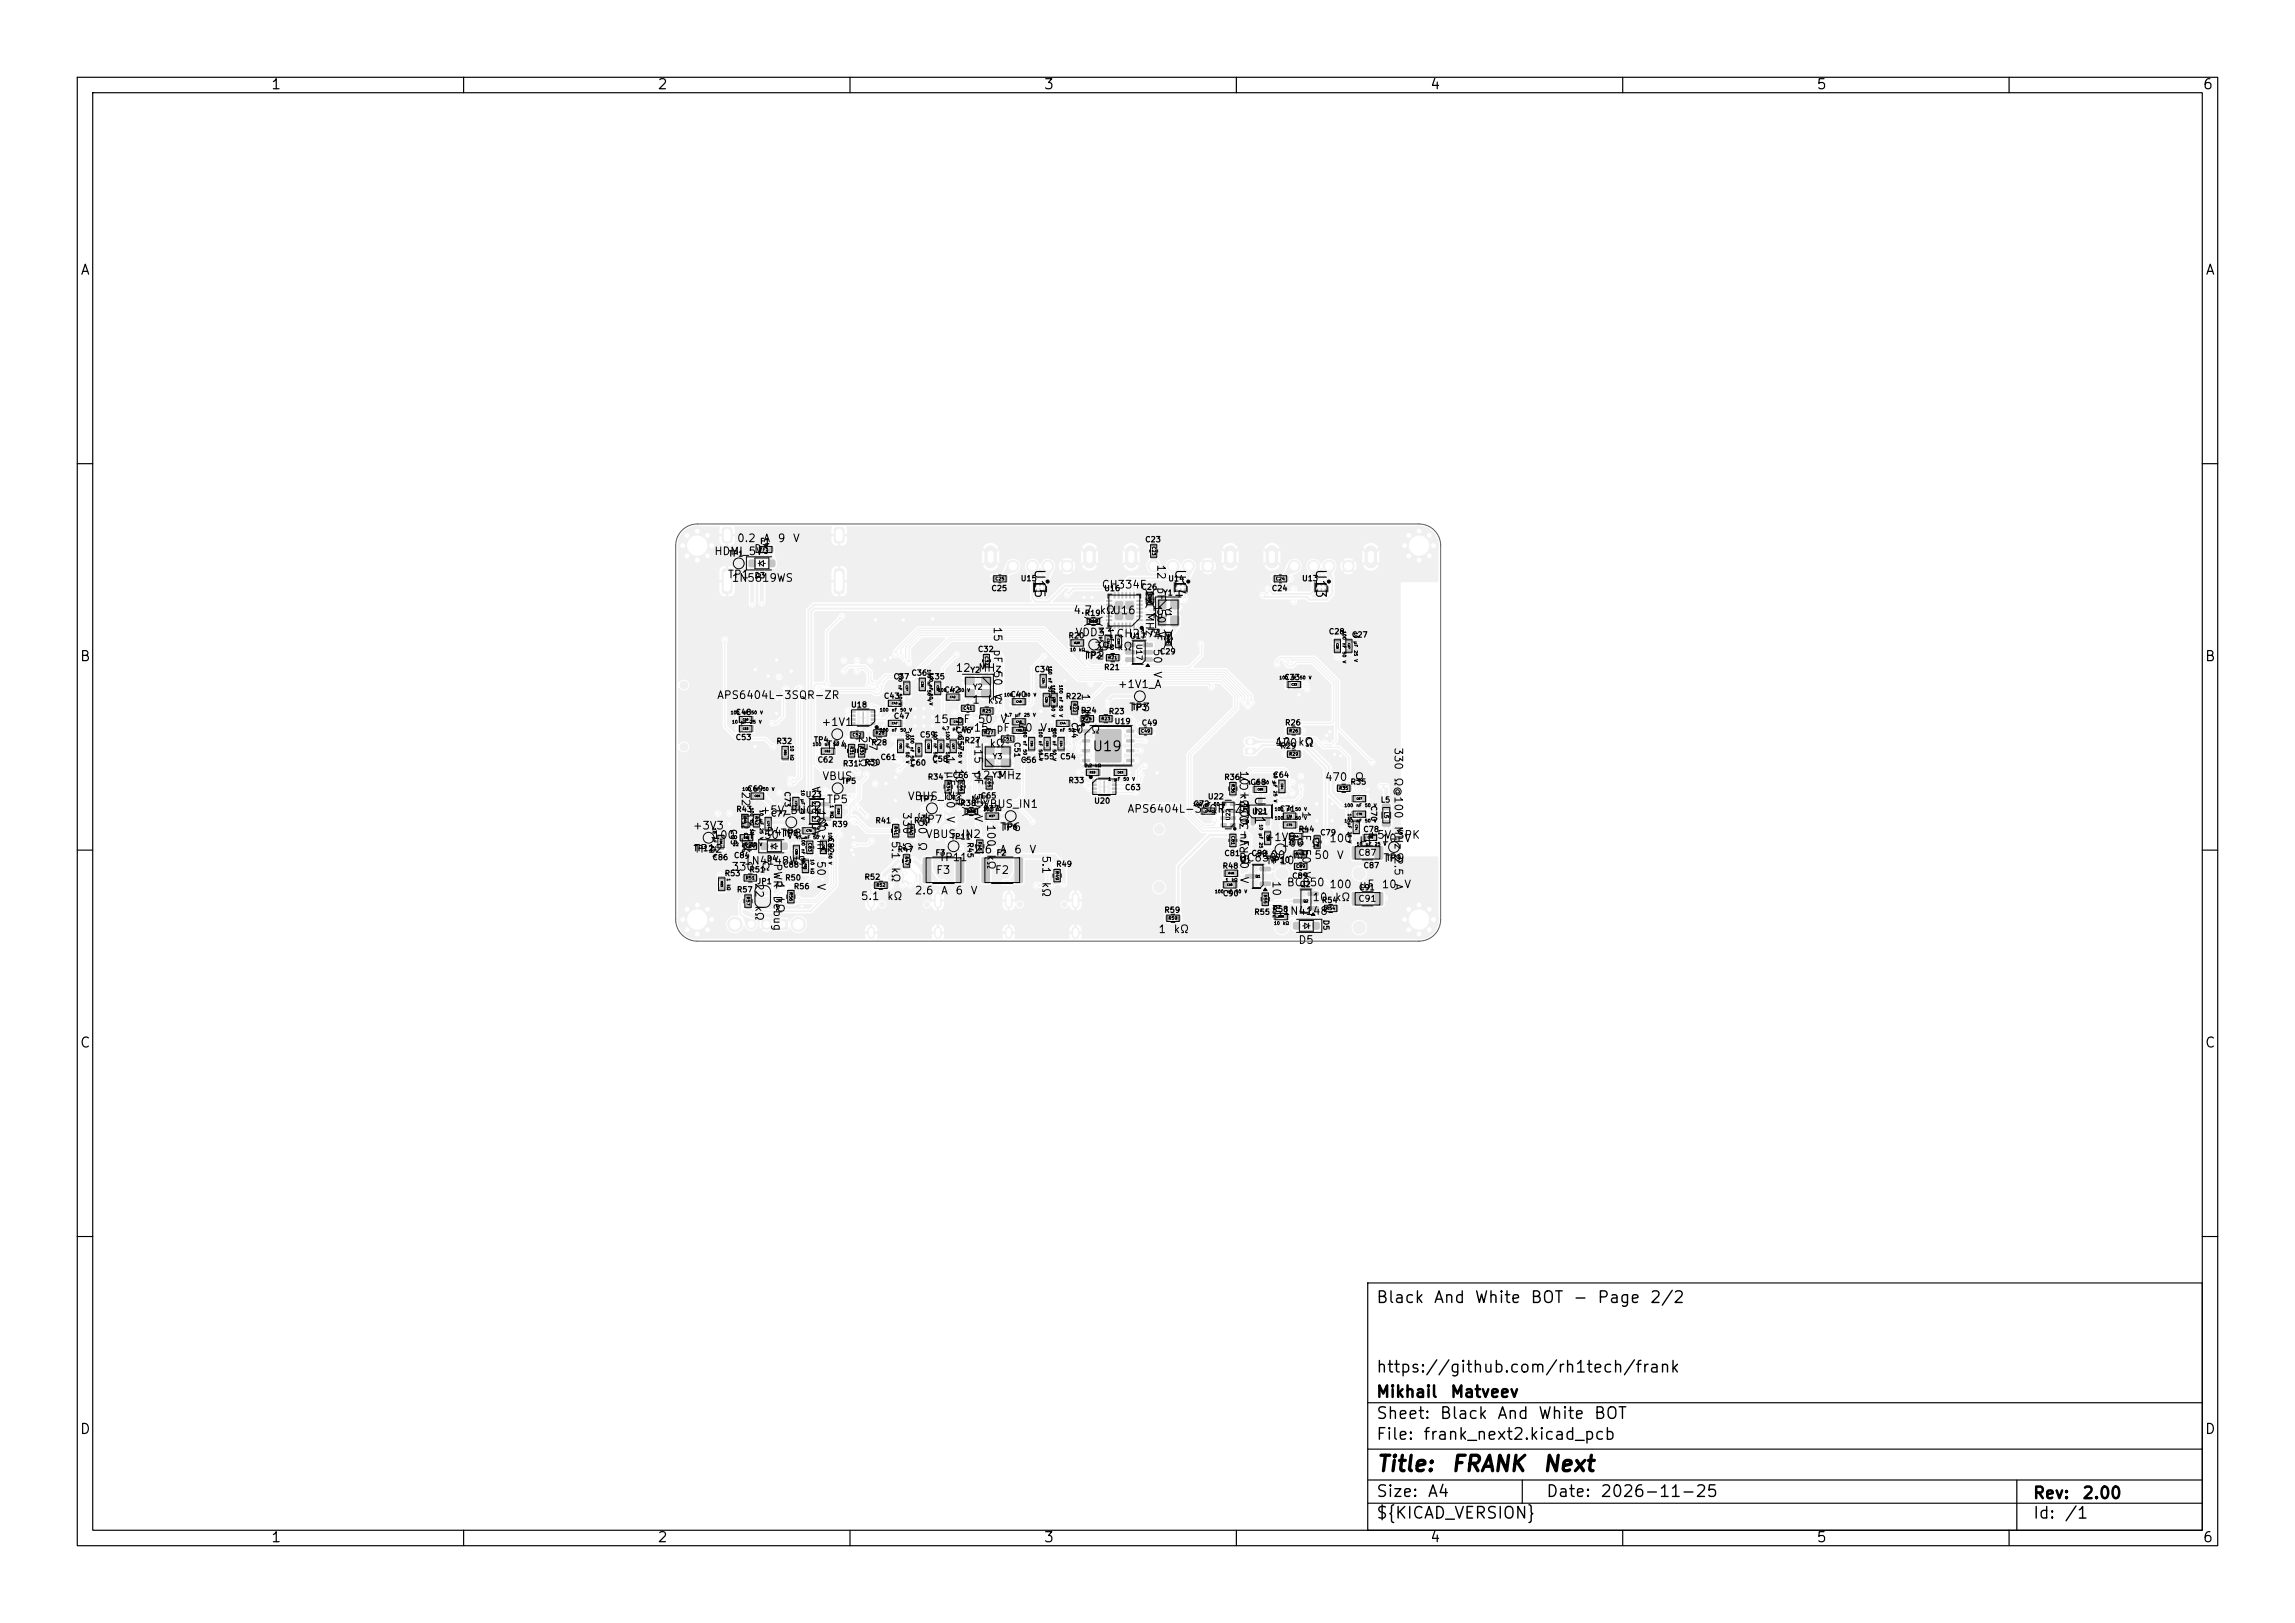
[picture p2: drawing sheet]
<svg xmlns="http://www.w3.org/2000/svg" width="297mm" height="210mm" viewBox="0 0 297 210" stroke-linecap="round" stroke-linejoin="round" font-family="sans-serif">
<defs><g id="words">
<g font-size="2">
<text x="178" y="190.9">Title:</text>
<text x="187.7" y="190.9">FRANK</text>
<text x="199.5" y="190.9">Next</text>
</g>
<g font-size="1.5">
<text x="178" y="169">Black</text>
<text x="185.4" y="169">And</text>
<text x="190.7" y="169">White</text>
<text x="198" y="169">BOT</text>
<text x="203.5" y="169">-</text>
<text x="206.6" y="169">Page</text>
<text x="213.4" y="169">2/2</text>
<text x="178" y="178">https://github.com/rh1tech/frank</text>
<text x="178" y="184">Sheet:</text>
<text x="178" y="181.2">Mikhail</text>
<text x="186.2" y="184">Black</text>
<text x="187.6" y="181.2">Matveev</text>
<text x="193.7" y="184">And</text>
<text x="199" y="184">White</text>
<text x="206.2" y="184">BOT</text>
<text x="178" y="186.7">File:</text>
<text x="184.1" y="186.7">frank_next2.kicad_pcb</text>
<text x="178" y="196.9">${KICAD_VERSION}</text>
<text x="178" y="194.1">Size:</text>
<text x="184.7" y="194.1">A4</text>
<text x="200" y="194.1">Date:</text>
<text x="207" y="194.1">2026-11-25</text>
<text x="263" y="194.3">Rev:</text>
<text x="263" y="196.9">Id:</text>
<text x="267.1" y="196.9">/1</text>
<text x="269.4" y="194.3">2.00</text>
</g>
<g font-size="1.3">
<text x="35" y="11.9">1</text>
<text x="85" y="11.9">2</text>
<text x="135" y="11.9">3</text>
<text x="185" y="11.9">4</text>
<text x="235" y="11.9">5</text>
<text x="285" y="11.9">6</text>
<text x="10.3" y="35.9">A</text>
<text x="285.4" y="35.9">A</text>
<text x="133.6" y="73.5" transform="rotate(90 133.6 73.5)">U15</text>
<text x="151.8" y="73.5" transform="rotate(90 151.8 73.5)">U14</text>
<text x="170" y="73.5" transform="rotate(90 170 73.5)">U13</text>
<text x="10.3" y="85.9">B</text>
<text x="285.3" y="85.9">B</text>
<text x="141.3" y="97.5">U19</text>
<text x="162.1" y="102.9" transform="rotate(90 162.1 102.9)">U21</text>
<text x="10.3" y="135.9">C</text>
<text x="285.3" y="135.9">C</text>
<text x="10.3" y="185.9">D</text>
<text x="285.3" y="185.9">D</text>
<text x="35" y="199.9">1</text>
<text x="85" y="199.9">2</text>
<text x="135" y="199.9">3</text>
<text x="185" y="199.9">4</text>
<text x="235" y="199.9">5</text>
<text x="285" y="199.9">6</text>
</g>
<g font-size="1">
<text x="95.3" y="70.4">0.2</text>
<text x="97.5" y="71.8">D3</text>
<text x="98.7" y="70.4">A</text>
<text x="100.6" y="70.4">9</text>
<text x="102.5" y="70.4">V</text>
<text x="92.4" y="72.1">HDMI_5V</text>
<text x="94.1" y="75.1">TP1</text>
<text x="94.6" y="75.5">1N5819WS</text>
<text x="142.5" y="76.4">CH334F</text>
<text x="148" y="76.3" transform="rotate(90 148 76.3)">12</text>
<text x="149.5" y="73" transform="rotate(90 149.5 73)">12</text>
<text x="149.5" y="75.9" transform="rotate(90 149.5 75.9)">pF</text>
<text x="128.4" y="81" transform="rotate(90 128.4 81)">15</text>
<text x="128.4" y="83.9" transform="rotate(90 128.4 83.9)">pF</text>
<text x="138.8" y="79.7">4.7</text>
<text x="139.1" y="82.6">VDD33 CH217A</text>
<text x="142.2" y="79.7">kΩU16</text>
<text x="148" y="79.2" transform="rotate(90 148 79.2)">MHz</text>
<text x="149" y="78.2" transform="rotate(90 149 78.2)">12</text>
<text x="149" y="81.1" transform="rotate(90 149 81.1)">pF</text>
<text x="149" y="83.9" transform="rotate(90 149 83.9)">50</text>
<text x="149.5" y="78.7" transform="rotate(90 149.5 78.7)">50</text>
<text x="149.5" y="81.6" transform="rotate(90 149.5 81.6)">V</text>
<text x="123.6" y="87.2">12</text>
<text x="126.5" y="87.2">MHz</text>
<text x="128.4" y="86.7" transform="rotate(90 128.4 86.7)">50</text>
<text x="128.4" y="89.6" transform="rotate(90 128.4 89.6)">V</text>
<text x="139.8" y="89.6" transform="rotate(90 139.8 89.6)">1</text>
<text x="140.1" y="85.6">TP2</text>
<text x="141.6" y="84.4">39</text>
<text x="144.5" y="84.4">kΩ</text>
<text x="144.6" y="89.3">+1V1_A</text>
<text x="149" y="86.8" transform="rotate(90 149 86.8)">V</text>
<text x="92.7" y="90.7">APS6404L-3SQR-ZR</text>
<text x="106.2" y="94.2">+1V1</text>
<text x="110.9" y="95.1" transform="rotate(90 110.9 95.1)">27</text>
<text x="112.2" y="95.1" transform="rotate(90 112.2 95.1)">27</text>
<text x="120.8" y="93.8">15</text>
<text x="123.7" y="93.8">pF</text>
<text x="125.7" y="91.3">1</text>
<text x="125.9" y="94.9">15</text>
<text x="126.5" y="93.8">50</text>
<text x="127.7" y="91.3">kΩ</text>
<text x="128.8" y="94.9">pF</text>
<text x="129.4" y="93.8">V</text>
<text x="131.6" y="94.9">50</text>
<text x="134.5" y="94.9">V</text>
<text x="139.2" y="95.2">0</text>
<text x="139.8" y="91.6" transform="rotate(90 139.8 91.6)">kΩ</text>
<text x="141.1" y="95.2">Ω</text>
<text x="146" y="92.3">TP3</text>
<text x="106.3" y="101.2">VBUS</text>
<text x="106.9" y="97.2">TP4</text>
<text x="110.9" y="98" transform="rotate(90 110.9 98)">Ω</text>
<text x="112.2" y="98" transform="rotate(90 112.2 98)">Ω</text>
<text x="122.2" y="97.7" transform="rotate(90 122.2 97.7)">1</text>
<text x="122.2" y="99.7" transform="rotate(90 122.2 99.7)">µF</text>
<text x="123.4" y="99.4" transform="rotate(90 123.4 99.4)">10</text>
<text x="125.9" y="96.8" transform="rotate(90 125.9 96.8)">15</text>
<text x="125.9" y="99.7" transform="rotate(90 125.9 99.7)">pF</text>
<text x="126" y="97">1</text>
<text x="126.2" y="101.1">12</text>
<text x="128" y="97">kΩ</text>
<text x="129.1" y="101.1">MHz</text>
<text x="160.3" y="99.6" transform="rotate(90 160.3 99.6)">10</text>
<text x="164.9" y="96.9">470kΩ</text>
<text x="165" y="96.7">10</text>
<text x="168.8" y="96.9">Ω</text>
<text x="171.4" y="101.3">470</text>
<text x="175.3" y="101.3">Ω</text>
<text x="180.2" y="96.6" transform="rotate(90 180.2 96.6)">330</text>
<text x="180.2" y="100.5" transform="rotate(90 180.2 100.5)">Ω@100</text>
<text x="89.6" y="107.6">+3V3</text>
<text x="95.7" y="102.3" transform="rotate(90 95.7 102.3)">22</text>
<text x="95.7" y="105.3" transform="rotate(90 95.7 105.3)">kΩ</text>
<text x="98.3" y="105.6">+5V_BUCK</text>
<text x="105.5" y="104.7" transform="rotate(90 105.5 104.7)">100</text>
<text x="106.4" y="106.6" transform="rotate(-90 106.4 106.6)">U23</text>
<text x="106.9" y="104.2">TP5</text>
<text x="116.6" y="105" transform="rotate(90 116.6 105)">330</text>
<text x="117.4" y="103.8">VBUS_IN</text>
<text x="118.6" y="105" transform="rotate(90 118.6 105)">330</text>
<text x="119.1" y="106.8">TP7</text>
<text x="122.2" y="102.6" transform="rotate(90 122.2 102.6)">50</text>
<text x="122.2" y="105.5" transform="rotate(90 122.2 105.5)">V</text>
<text x="123.4" y="102.3" transform="rotate(90 123.4 102.3)">kΩ</text>
<text x="123.6" y="104.3">1</text>
<text x="125.5" y="104.3">MΩ</text>
<text x="125.9" y="102.5" transform="rotate(90 125.9 102.5)">50</text>
<text x="125.9" y="105.4" transform="rotate(90 125.9 105.4)">V</text>
<text x="127.1" y="104.8">VBUS_IN1</text>
<text x="127.5" y="106.6" transform="rotate(90 127.5 106.6)">100</text>
<text x="129.3" y="107.8">TP6</text>
<text x="145.8" y="105.4">APS6404L-3SQR-ZR</text>
<text x="160.3" y="102.5" transform="rotate(90 160.3 102.5)">kΩ</text>
<text x="160.3" y="103.8" transform="rotate(90 160.3 103.8)">100</text>
<text x="160.3" y="107.7" transform="rotate(90 160.3 107.7)">nF</text>
<text x="168.3" y="104.9" transform="rotate(90 168.3 104.9)">1</text>
<text x="168.3" y="106.8" transform="rotate(90 168.3 106.8)">µF</text>
<text x="180.2" y="106.8" transform="rotate(90 180.2 106.8)">MHz</text>
<text x="92.1" y="108.8">100</text>
<text x="94.6" y="112.9">330</text>
<text x="95.7" y="108.2" transform="rotate(90 95.7 108.2)">1%</text>
<text x="96" y="108.8">nF</text>
<text x="96.2" y="112.1">1N4148WS</text>
<text x="98.5" y="112.9">Ω</text>
<text x="98.8" y="108.8">50TP8</text>
<text x="99.1" y="108.4">D4</text>
<text x="99.9" y="111.6" transform="rotate(90 99.9 111.6)">PWR</text>
<text x="101.7" y="108.8">V</text>
<text x="105.5" y="108.6" transform="rotate(90 105.5 108.6)">nF</text>
<text x="105.5" y="111.3" transform="rotate(90 105.5 111.3)">50</text>
<text x="106.4" y="108.4" transform="rotate(-90 106.4 108.4)">AO3401A</text>
<text x="115.2" y="108.7" transform="rotate(90 115.2 108.7)">5.1</text>
<text x="115.2" y="112.1" transform="rotate(90 115.2 112.1)">kΩ</text>
<text x="116.6" y="108.9" transform="rotate(90 116.6 108.9)">Ω</text>
<text x="118.6" y="108.9" transform="rotate(90 118.6 108.9)">Ω</text>
<text x="119.7" y="108.7">VBUS_IN2</text>
<text x="121.1" y="113.3">F3</text>
<text x="121.4" y="111.7">TP11</text>
<text x="125.9" y="110.7">2.6</text>
<text x="127.5" y="110.5" transform="rotate(90 127.5 110.5)">kΩ</text>
<text x="128.7" y="113.3">F2</text>
<text x="129.3" y="110.7">A</text>
<text x="131.2" y="110.7">6</text>
<text x="133.1" y="110.7">V</text>
<text x="134.6" y="110.6" transform="rotate(90 134.6 110.6)">5.1</text>
<text x="160.2" y="111.7">BC850</text>
<text x="160.3" y="110.4" transform="rotate(90 160.3 110.4)">50</text>
<text x="160.3" y="113.4" transform="rotate(90 160.3 113.4)">V</text>
<text x="161.8" y="110.6" transform="rotate(-90 161.8 110.6)">RV-3032-C7</text>
<text x="163.4" y="111.4">100</text>
<text x="163.6" y="109.1">+1V8</text>
<text x="163.7" y="112.1">TP10</text>
<text x="164.4" y="113.9" transform="rotate(90 164.4 113.9)">10</text>
<text x="165.8" y="109.8">100</text>
<text x="167.2" y="111.4">nF</text>
<text x="168.3" y="109.8" transform="rotate(90 168.3 109.8)">50</text>
<text x="168.3" y="112.7" transform="rotate(90 168.3 112.7)">V</text>
<text x="169.6" y="109.8">Ω</text>
<text x="170" y="111.4">50</text>
<text x="171.9" y="109.2">100</text>
<text x="172.9" y="111.4">V</text>
<text x="175.8" y="109.2">µF</text>
<text x="176.9" y="108.8">+5V_SPK</text>
<text x="178.7" y="109.2">10</text>
<text x="178.9" y="111.8">TP9</text>
<text x="180.2" y="110.8" transform="rotate(90 180.2 110.8)">2.5</text>
<text x="181.6" y="109.2">V</text>
<text x="97.5" y="114.2" transform="rotate(90 97.5 114.2)">22</text>
<text x="97.5" y="117.1" transform="rotate(90 97.5 117.1)">kΩ</text>
<text x="99.9" y="115.8" transform="rotate(90 99.9 115.8)">Debug</text>
<text x="100.2" y="114.1" transform="rotate(90 100.2 114.1)">1</text>
<text x="100.2" y="116" transform="rotate(90 100.2 116)">kΩ</text>
<text x="105.5" y="114.2" transform="rotate(90 105.5 114.2)">V</text>
<text x="111.3" y="116.7">5.1</text>
<text x="114.7" y="116.7">kΩ</text>
<text x="118.3" y="116">2.6</text>
<text x="121.7" y="116">A</text>
<text x="123.6" y="116">6</text>
<text x="125.5" y="116">V</text>
<text x="134.6" y="114" transform="rotate(90 134.6 114)">kΩ</text>
<text x="164.4" y="116.8" transform="rotate(90 164.4 116.8)">kΩ</text>
<text x="165.9" y="118.6">1N4148</text>
<text x="166.4" y="114.9">BC850</text>
<text x="169.8" y="116.8">10</text>
<text x="171.9" y="115.2">100</text>
<text x="172.7" y="116.8">kΩ</text>
<text x="175.8" y="115.2">µF</text>
<text x="178.7" y="115.2">10</text>
<text x="180.2" y="114.2" transform="rotate(90 180.2 114.2)">A</text>
<text x="181.6" y="115.2">V</text>
<text x="149.8" y="121">1</text>
<text x="151.8" y="121">kΩ</text>
<text x="168" y="122.4">D5</text>
</g>
<g font-size=".8">
<text x="175.7" y="110.9">C87</text>
<text x="175.7" y="116.9">C91</text>
</g>
<g font-size=".7">
<text x="98.3" y="70.6">F1</text>
<text x="148.1" y="70.3">C23</text>
<text x="94.2" y="72.2">TP1</text>
<text x="97.6" y="75">D3</text>
<text x="128.2" y="76.7">C25</text>
<text x="132" y="75.4">U15</text>
<text x="142.8" y="76.7">U16</text>
<text x="147.7" y="76.5">C26</text>
<text x="150.4" y="77.2">Y1</text>
<text x="151.1" y="75.4">U14</text>
<text x="164.5" y="76.7">C24</text>
<text x="168.4" y="75.4">U13</text>
<text x="138.2" y="82.8">R20</text>
<text x="140.3" y="79.9">R19</text>
<text x="146.2" y="82.8">U17</text>
<text x="146.9" y="83.2" transform="rotate(90 146.9 83.2)">U17</text>
<text x="150.7" y="78.5" transform="rotate(90 150.7 78.5)">Y1</text>
<text x="171.9" y="82.2">C28</text>
<text x="174.9" y="82.7">C27</text>
<text x="115.6" y="88.1">C37</text>
<text x="117.9" y="87.6">C36</text>
<text x="120.2" y="88.1">C35</text>
<text x="122.1" y="89.8">C42</text>
<text x="125.5" y="87.2">Y2</text>
<text x="125.8" y="89.4">Y2</text>
<text x="126.5" y="84.5">C32</text>
<text x="133.8" y="87.1">C34</text>
<text x="140.5" y="85.3">TP2</text>
<text x="142.8" y="86.9">R21</text>
<text x="150" y="84.8">C29</text>
<text x="166.1" y="88.2">C33</text>
<text x="95.1" y="92.7">C48</text>
<text x="95.1" y="95.9">C53</text>
<text x="110.1" y="91.7">U18</text>
<text x="114.3" y="90.6">C43</text>
<text x="115.6" y="93.2">C47</text>
<text x="119" y="95.6">C59</text>
<text x="123.6" y="95">C46</text>
<text x="123.8" y="95.1" transform="rotate(90 123.8 95.1)">C57</text>
<text x="130.7" y="90.4">C40</text>
<text x="131.1" y="95.9" transform="rotate(90 131.1 95.9)">C51</text>
<text x="137.9" y="90.6">R22</text>
<text x="138.5" y="93.4" transform="rotate(90 138.5 93.4)">C44</text>
<text x="139.8" y="92.5">R24</text>
<text x="143.4" y="92.6">R23</text>
<text x="144.2" y="93.9">U19</text>
<text x="146.4" y="92">TP3</text>
<text x="147.7" y="94.1">C49</text>
<text x="166.2" y="94">R26</text>
<text x="100.4" y="96.4">R32</text>
<text x="105.3" y="96.2">TP4</text>
<text x="105.7" y="98.8">C62</text>
<text x="108.8" y="101.6">TP5</text>
<text x="109" y="99.3">R31</text>
<text x="111.8" y="99.2">R30</text>
<text x="112.7" y="96.6">R28</text>
<text x="113.9" y="98.5">C61</text>
<text x="117.7" y="99.2">C60</text>
<text x="120" y="101.1">R34</text>
<text x="120.6" y="98.7">C58</text>
<text x="123.2" y="100.8">C66</text>
<text x="124.8" y="96.3">R27</text>
<text x="128.4" y="100.8">Y3</text>
<text x="128.4" y="98.4">Y3</text>
<text x="132" y="98.9">C56</text>
<text x="134.3" y="98.4">C55</text>
<text x="137.1" y="98.4">C54</text>
<text x="138.2" y="101.5">R33</text>
<text x="158.4" y="101.1">R36</text>
<text x="161.7" y="101.7">C68</text>
<text x="164.7" y="100.8">C64</text>
<text x="165.6" y="97">R29</text>
<text x="174.7" y="101.7">R35</text>
<text x="94.4" y="107.2" transform="rotate(90 94.4 107.2)">C85</text>
<text x="95.2" y="105.2">R43</text>
<text x="96.6" y="102.6">C69</text>
<text x="99.7" y="105.8">C77</text>
<text x="101.4" y="102.3" transform="rotate(90 101.4 102.3)">C73</text>
<text x="104.2" y="103.3">U23</text>
<text x="107.6" y="107.2">R39</text>
<text x="113.2" y="106.7">R41</text>
<text x="118.2" y="106.7">R40</text>
<text x="118.9" y="103.9">TP7</text>
<text x="124.2" y="104.5">R38</text>
<text x="126.8" y="103.5">C65</text>
<text x="127.2" y="105.2">R37</text>
<text x="129.7" y="107.5">TP6</text>
<text x="141.5" y="104.2">U20</text>
<text x="145.5" y="102.4">C63</text>
<text x="154.4" y="104.5">C72</text>
<text x="156.3" y="103.6">U22</text>
<text x="162" y="105.6">U21</text>
<text x="165.5" y="105.2">C71</text>
<text x="168" y="107.8">R44</text>
<text x="176.4" y="107.8">C78</text>
<text x="177.3" y="104.2" transform="rotate(90 177.3 104.2)">C70</text>
<text x="178.6" y="104">L5</text>
<text x="89.7" y="110.3">TP12</text>
<text x="92.1" y="111.5">C86</text>
<text x="93.7" y="113.5">R53</text>
<text x="94.9" y="111.2">C84</text>
<text x="96.9" y="113.1">R51</text>
<text x="99.2" y="111.6">D4</text>
<text x="101.3" y="112.4">C88</text>
<text x="101.3" y="108.3">TP8</text>
<text x="107" y="108.3" transform="rotate(90 107 108.3)">C82</text>
<text x="116.1" y="110.4">R47</text>
<text x="121" y="110.9">F3</text>
<text x="123" y="108.8">TP11</text>
<text x="125" y="108.9" transform="rotate(90 125 108.9)">R45</text>
<text x="128.9" y="110.9">F2</text>
<text x="158.2" y="112.6">R48</text>
<text x="158.4" y="110.9">C81</text>
<text x="160.4" y="111.9">Q1</text>
<text x="161.9" y="110.9">C80</text>
<text x="164.3" y="111.8">TP10</text>
<text x="167.2" y="113.9">C89</text>
<text x="170.8" y="108.3">C79</text>
<text x="176.4" y="112.5">C87</text>
<text x="179.3" y="111.5">TP9</text>
<text x="95.3" y="115.6">R57</text>
<text x="97.9" y="114.6">JP1</text>
<text x="101.5" y="114.1">R50</text>
<text x="102.7" y="115.2">R56</text>
<text x="111.8" y="114">R52</text>
<text x="150.6" y="118.3">R59</text>
<text x="158.2" y="116.1">C90</text>
<text x="162.3" y="118.5">R55</text>
<text x="164.6" y="118.2">R58</text>
<text x="168.1" y="114.9">Q2</text>
<text x="171" y="117">R54</text>
<text x="171.1" y="118.9" transform="rotate(90 171.1 118.9)">D5</text>
<text x="175.8" y="115.4">C91</text>
</g>
<g font-size=".5">
<text x="159.3" y="106.2" transform="rotate(-90 159.3 106.2)">U22</text>
<text x="179" y="105" transform="rotate(90 179 105)">L5</text>
</g>
<g font-size=".4">
<text x="98.7" y="71.4">F1</text>
<text x="149" y="70.7" transform="rotate(90 149 70.7)">C23</text>
<text x="128.8" y="75.2">C25</text>
<text x="148.5" y="76.8" transform="rotate(90 148.5 76.8)">C26</text>
<text x="165.1" y="75.2">C24</text>
<text x="140.9" y="80.7">R19</text>
<text x="142.2" y="81.2" transform="rotate(90 142.2 81.2)">10</text>
<text x="142.2" y="82.3" transform="rotate(90 142.2 82.3)">µF</text>
<text x="142.2" y="83.5" transform="rotate(90 142.2 83.5)">25</text>
<text x="143.6" y="81.4" transform="rotate(90 143.6 81.4)">1</text>
<text x="143.6" y="82.2" transform="rotate(90 143.6 82.2)">µF</text>
<text x="143.6" y="83.3" transform="rotate(90 143.6 83.3)">50</text>
<text x="150.9" y="82" transform="rotate(90 150.9 82)">C29</text>
<text x="173.7" y="81.6" transform="rotate(90 173.7 81.6)">100</text>
<text x="173.7" y="83.2" transform="rotate(90 173.7 83.2)">nF</text>
<text x="175.2" y="81.8" transform="rotate(90 175.2 81.8)">10</text>
<text x="175.2" y="82.9" transform="rotate(90 175.2 82.9)">µF</text>
<text x="116.2" y="87.1" transform="rotate(90 116.2 87.1)">100</text>
<text x="116.2" y="88.6" transform="rotate(90 116.2 88.6)">nF</text>
<text x="116.2" y="89.7" transform="rotate(90 116.2 89.7)">50</text>
<text x="119.9" y="86.6" transform="rotate(90 119.9 86.6)">100</text>
<text x="119.9" y="88.1" transform="rotate(90 119.9 88.1)">nF</text>
<text x="119.9" y="89.2" transform="rotate(90 119.9 89.2)">50</text>
<text x="120.2" y="87.1" transform="rotate(90 120.2 87.1)">100</text>
<text x="120.2" y="88.6" transform="rotate(90 120.2 88.6)">nF</text>
<text x="120.2" y="89.7" transform="rotate(90 120.2 89.7)">50</text>
<text x="121.3" y="89.6">100</text>
<text x="122.9" y="89.6">nF</text>
<text x="124" y="89.6">50</text>
<text x="125.1" y="89.6">V</text>
<text x="127.4" y="84.9" transform="rotate(90 127.4 84.9)">C32</text>
<text x="135.6" y="86.1" transform="rotate(90 135.6 86.1)">100</text>
<text x="135.6" y="87.7" transform="rotate(90 135.6 87.7)">nF</text>
<text x="135.6" y="88.8" transform="rotate(90 135.6 88.8)">50</text>
<text x="135.6" y="89.9" transform="rotate(90 135.6 89.9)">V</text>
<text x="136" y="88.6" transform="rotate(90 136 88.6)">100</text>
<text x="137" y="88.6" transform="rotate(90 137 88.6)">100</text>
<text x="138.4" y="84.4">10</text>
<text x="139.6" y="84.4">kΩ</text>
<text x="142.2" y="84.7" transform="rotate(90 142.2 84.7)">V</text>
<text x="143.4" y="85.4">R21</text>
<text x="143.6" y="84.5" transform="rotate(90 143.6 84.5)">V</text>
<text x="165.5" y="88">100</text>
<text x="167.1" y="88">nF</text>
<text x="168.2" y="88">50</text>
<text x="169.3" y="88">V</text>
<text x="173.7" y="84.3" transform="rotate(90 173.7 84.3)">50</text>
<text x="173.7" y="85.4" transform="rotate(90 173.7 85.4)">V</text>
<text x="175.2" y="84.1" transform="rotate(90 175.2 84.1)">25</text>
<text x="175.2" y="85.3" transform="rotate(90 175.2 85.3)">V</text>
<text x="94.5" y="92.5">100</text>
<text x="94.7" y="93.7">10</text>
<text x="95.8" y="93.7">µF</text>
<text x="96.1" y="92.5">nF</text>
<text x="97" y="93.7">25</text>
<text x="97.2" y="92.5">50</text>
<text x="98.2" y="93.7">V</text>
<text x="98.3" y="92.5">V</text>
<text x="110.3" y="95.4">C52</text>
<text x="113.3" y="95.1">R28</text>
<text x="113.8" y="92.2">100</text>
<text x="113.8" y="94.8">100</text>
<text x="115.4" y="92.2">nF</text>
<text x="115.4" y="94.8">nF</text>
<text x="116.2" y="90.9" transform="rotate(90 116.2 90.9)">V</text>
<text x="116.5" y="92.2">50</text>
<text x="116.5" y="94.8">50</text>
<text x="117.1" y="94.6" transform="rotate(90 117.1 94.6)">100</text>
<text x="117.6" y="92.2">V</text>
<text x="117.6" y="94.8">V</text>
<text x="117.7" y="95.1" transform="rotate(90 117.7 95.1)">100</text>
<text x="119.9" y="90.4" transform="rotate(90 119.9 90.4)">V</text>
<text x="120.2" y="90.9" transform="rotate(90 120.2 90.9)">V</text>
<text x="120.7" y="94.6" transform="rotate(90 120.7 94.6)">100</text>
<text x="121.9" y="94.6">4.7</text>
<text x="122.3" y="94.6" transform="rotate(90 122.3 94.6)">100</text>
<text x="123.2" y="94.6">µF</text>
<text x="123.9" y="94.6" transform="rotate(90 123.9 94.6)">100</text>
<text x="124.4" y="94.6">25</text>
<text x="124.6" y="91.9">C41</text>
<text x="125.6" y="94.6">V</text>
<text x="127.1" y="92.3">R25</text>
<text x="127.3" y="95.1">R27</text>
<text x="129.8" y="95.9">C51</text>
<text x="129.9" y="90.2">100</text>
<text x="130" y="92.8">4.7</text>
<text x="131.3" y="92.8">µF</text>
<text x="131.4" y="90.2">nF</text>
<text x="132.3" y="94.3" transform="rotate(90 132.3 94.3)">100</text>
<text x="132.3" y="95.8" transform="rotate(90 132.3 95.8)">nF</text>
<text x="132.5" y="92.8">25</text>
<text x="132.5" y="90.2">50</text>
<text x="133.6" y="92.8">V</text>
<text x="133.7" y="90.2">V</text>
<text x="134.3" y="94.3" transform="rotate(90 134.3 94.3)">100</text>
<text x="134.3" y="95.8" transform="rotate(90 134.3 95.8)">nF</text>
<text x="135.6" y="94.8">100</text>
<text x="136" y="90.1" transform="rotate(90 136 90.1)">nF</text>
<text x="136" y="91.2" transform="rotate(90 136 91.2)">50</text>
<text x="136" y="92.4" transform="rotate(90 136 92.4)">V</text>
<text x="136.1" y="94.3" transform="rotate(90 136.1 94.3)">100</text>
<text x="136.1" y="95.8" transform="rotate(90 136.1 95.8)">nF</text>
<text x="137" y="90.1" transform="rotate(90 137 90.1)">nF</text>
<text x="137" y="91.2" transform="rotate(90 137 91.2)">50</text>
<text x="137" y="92.4" transform="rotate(90 137 92.4)">V</text>
<text x="137.1" y="94.8">nF</text>
<text x="138.2" y="94.8">50</text>
<text x="138.8" y="91" transform="rotate(90 138.8 91)">R22</text>
<text x="139.4" y="94.8">V</text>
<text x="140.1" y="93.3">R24</text>
<text x="142.5" y="93.3">R23</text>
<text x="147.6" y="94.9">C49</text>
<text x="166.8" y="94.9">R26</text>
<text x="102.2" y="96.4" transform="rotate(90 102.2 96.4)">10</text>
<text x="102.2" y="97.6" transform="rotate(90 102.2 97.6)">kΩ</text>
<text x="105.1" y="96.6">100</text>
<text x="106.7" y="96.6">nF</text>
<text x="107.8" y="96.6">50</text>
<text x="108.9" y="96.6">V</text>
<text x="109.9" y="96.5" transform="rotate(90 109.9 96.5)">R31</text>
<text x="111.2" y="96.5" transform="rotate(90 111.2 96.5)">R30</text>
<text x="117.1" y="96.1" transform="rotate(90 117.1 96.1)">nF</text>
<text x="117.1" y="97.2" transform="rotate(90 117.1 97.2)">50</text>
<text x="117.1" y="98.4" transform="rotate(90 117.1 98.4)">V</text>
<text x="117.7" y="96.6" transform="rotate(90 117.7 96.6)">nF</text>
<text x="117.7" y="97.7" transform="rotate(90 117.7 97.7)">50</text>
<text x="117.7" y="98.9" transform="rotate(90 117.7 98.9)">V</text>
<text x="120.7" y="96.1" transform="rotate(90 120.7 96.1)">nF</text>
<text x="120.7" y="97.2" transform="rotate(90 120.7 97.2)">50</text>
<text x="120.7" y="98.4" transform="rotate(90 120.7 98.4)">V</text>
<text x="122.3" y="96.1" transform="rotate(90 122.3 96.1)">nF</text>
<text x="122.3" y="97.2" transform="rotate(90 122.3 97.2)">50</text>
<text x="122.3" y="98.4" transform="rotate(90 122.3 98.4)">V</text>
<text x="122.4" y="101.2" transform="rotate(90 122.4 101.2)">R34</text>
<text x="123.9" y="96.1" transform="rotate(90 123.9 96.1)">nF</text>
<text x="123.9" y="97.2" transform="rotate(90 123.9 97.2)">50</text>
<text x="123.9" y="98.4" transform="rotate(90 123.9 98.4)">V</text>
<text x="124.1" y="101.2" transform="rotate(90 124.1 101.2)">C66</text>
<text x="127.7" y="100.7" transform="rotate(90 127.7 100.7)">C65</text>
<text x="132.3" y="96.9" transform="rotate(90 132.3 96.9)">50</text>
<text x="132.3" y="98.1" transform="rotate(90 132.3 98.1)">V</text>
<text x="134.3" y="96.9" transform="rotate(90 134.3 96.9)">50</text>
<text x="134.3" y="98.1" transform="rotate(90 134.3 98.1)">V</text>
<text x="136.1" y="96.9" transform="rotate(90 136.1 96.9)">50</text>
<text x="136.1" y="98.1" transform="rotate(90 136.1 98.1)">V</text>
<text x="140.3" y="99.4">2.2</text>
<text x="141.7" y="99.4">kΩ</text>
<text x="143.4" y="101.1">1</text>
<text x="144.2" y="101.1">µF</text>
<text x="145.3" y="101.1">50</text>
<text x="146.5" y="101.1">V</text>
<text x="159.3" y="101.4" transform="rotate(90 159.3 101.4)">R36</text>
<text x="161.5" y="101.6">1</text>
<text x="162.3" y="101.6">µF</text>
<text x="163.4" y="101.6">50</text>
<text x="164.6" y="101.6">V</text>
<text x="164.7" y="99.9" transform="rotate(90 164.7 99.9)">10</text>
<text x="164.7" y="101.1" transform="rotate(90 164.7 101.1)">µF</text>
<text x="166.8" y="97.9">R29</text>
<text x="92.1" y="107.1" transform="rotate(90 92.1 107.1)">10</text>
<text x="96" y="102.4">100</text>
<text x="97" y="104.5" transform="rotate(90 97 104.5)">100</text>
<text x="97" y="106" transform="rotate(90 97 106)">kΩ</text>
<text x="97" y="107.2" transform="rotate(90 97 107.2)">1%</text>
<text x="97.6" y="102.4">nF</text>
<text x="97.6" y="105.6" transform="rotate(90 97.6 105.6)">R42</text>
<text x="98.2" y="104.8" transform="rotate(90 98.2 104.8)">10</text>
<text x="98.2" y="105.9" transform="rotate(90 98.2 105.9)">µF</text>
<text x="98.2" y="107.1" transform="rotate(90 98.2 107.1)">25</text>
<text x="98.7" y="102.4">50</text>
<text x="99.8" y="102.4">V</text>
<text x="103.6" y="102.2" transform="rotate(90 103.6 102.2)">10</text>
<text x="103.6" y="103.3" transform="rotate(90 103.6 103.3)">µF</text>
<text x="103.6" y="104.5" transform="rotate(90 103.6 104.5)">25</text>
<text x="103.6" y="105.7" transform="rotate(90 103.6 105.7)">V</text>
<text x="107.1" y="107.7" transform="rotate(90 107.1 107.7)">100</text>
<text x="107.3" y="104.2" transform="rotate(90 107.3 104.2)">1</text>
<text x="107.3" y="104.9" transform="rotate(90 107.3 104.9)">MΩ</text>
<text x="115.6" y="106.9" transform="rotate(90 115.6 106.9)">R41</text>
<text x="117.6" y="106.9" transform="rotate(90 117.6 106.9)">R40</text>
<text x="125.1" y="105.3">R38</text>
<text x="127.2" y="105">300</text>
<text x="128.8" y="105">kΩ</text>
<text x="154.4" y="104.4">100</text>
<text x="155.9" y="104.4">nF</text>
<text x="157" y="104.4">50</text>
<text x="158.2" y="104.4">V</text>
<text x="162.9" y="106.6" transform="rotate(90 162.9 106.6)">10</text>
<text x="162.9" y="107.8" transform="rotate(90 162.9 107.8)">µF</text>
<text x="164.7" y="102.3" transform="rotate(90 164.7 102.3)">25</text>
<text x="164.7" y="103.4" transform="rotate(90 164.7 103.4)">V</text>
<text x="164.9" y="106.2">100</text>
<text x="164.9" y="105">100</text>
<text x="166.5" y="106.2">nF</text>
<text x="166.5" y="105">nF</text>
<text x="167.6" y="106.2">50</text>
<text x="167.6" y="105">50</text>
<text x="168.7" y="106.2">V</text>
<text x="168.7" y="105">V</text>
<text x="173.3" y="102.3">R35</text>
<text x="173.9" y="106.5">100</text>
<text x="173.9" y="104.5">100</text>
<text x="174.3" y="105.2" transform="rotate(90 174.3 105.2)">10</text>
<text x="174.3" y="106.4" transform="rotate(90 174.3 106.4)">µF</text>
<text x="174.3" y="107.6" transform="rotate(90 174.3 107.6)">25</text>
<text x="175.5" y="106.5">nF</text>
<text x="175.5" y="104.5">nF</text>
<text x="176.6" y="106.5">50</text>
<text x="176.6" y="104.5">50</text>
<text x="177.8" y="106.5">V</text>
<text x="177.8" y="104.5">V</text>
<text x="92.1" y="108.2" transform="rotate(90 92.1 108.2)">µF</text>
<text x="92.1" y="109.4" transform="rotate(90 92.1 109.4)">25</text>
<text x="92.1" y="110.6" transform="rotate(90 92.1 110.6)">V</text>
<text x="94" y="113.6" transform="rotate(90 94 113.6)">1</text>
<text x="94.8" y="109.6">22</text>
<text x="96" y="109.6">pF</text>
<text x="96.5" y="113.9">R51</text>
<text x="96.5" y="109.8">C84</text>
<text x="97.1" y="109.6">50</text>
<text x="98.2" y="108.3" transform="rotate(90 98.2 108.3)">V</text>
<text x="98.3" y="109.6">V</text>
<text x="102.9" y="108.7">47</text>
<text x="103.6" y="108.3" transform="rotate(90 103.6 108.3)">100</text>
<text x="103.6" y="109.8" transform="rotate(90 103.6 109.8)">nF</text>
<text x="103.6" y="110.9" transform="rotate(90 103.6 110.9)">50</text>
<text x="103.6" y="112.1" transform="rotate(90 103.6 112.1)">V</text>
<text x="104.1" y="108.7">nF</text>
<text x="104.5" y="109" transform="rotate(90 104.5 109)">C83</text>
<text x="104.8" y="111.1" transform="rotate(90 104.8 111.1)">10</text>
<text x="104.8" y="112.3" transform="rotate(90 104.8 112.3)">kΩ</text>
<text x="105.2" y="108.7">50</text>
<text x="106.4" y="108.7">V</text>
<text x="107.1" y="109.2" transform="rotate(90 107.1 109.2)">nF</text>
<text x="107.1" y="110.3" transform="rotate(90 107.1 110.3)">50</text>
<text x="107.1" y="111.5" transform="rotate(90 107.1 111.5)">V</text>
<text x="117" y="110.8" transform="rotate(90 117 110.8)">R47</text>
<text x="126.5" y="108.9" transform="rotate(90 126.5 108.9)">R45</text>
<text x="136.5" y="112.7" transform="rotate(90 136.5 112.7)">R49</text>
<text x="159.3" y="108.1" transform="rotate(90 159.3 108.1)">C81</text>
<text x="162.9" y="109" transform="rotate(90 162.9 109)">25</text>
<text x="162.9" y="110.1" transform="rotate(90 162.9 110.1)">V</text>
<text x="166.7" y="109.4">10</text>
<text x="167.6" y="110.8">R46</text>
<text x="167.7" y="112.4">C89</text>
<text x="167.9" y="109.4">kΩ</text>
<text x="170.2" y="108.3" transform="rotate(90 170.2 108.3)">C79</text>
<text x="174.3" y="108.7" transform="rotate(90 174.3 108.7)">V</text>
<text x="175.5" y="109.5">10</text>
<text x="176.7" y="109.5">µF</text>
<text x="177.9" y="109.5">25</text>
<text x="179" y="109.5">V</text>
<text x="94" y="114.4" transform="rotate(90 94 114.4)">kΩ</text>
<text x="96.5" y="116" transform="rotate(90 96.5 116)">R57</text>
<text x="102.1" y="115.4" transform="rotate(90 102.1 115.4)">R56</text>
<text x="113.4" y="114.8">R52</text>
<text x="151.2" y="119.1">R59</text>
<text x="157.2" y="115.7">100</text>
<text x="158.6" y="114.2">1</text>
<text x="158.7" y="115.7">nF</text>
<text x="159.3" y="114.2">kΩ</text>
<text x="159.8" y="115.7">50</text>
<text x="161" y="115.7">V</text>
<text x="163.4" y="115.7" transform="rotate(90 163.4 115.7)">R55</text>
<text x="164.8" y="119.8">10</text>
<text x="166" y="119.8">kΩ</text>
<text x="171.6" y="117.8">R54</text>
</g>
<g font-size=".3">
<text x="139" y="83.4">R20</text>
<text x="143.2" y="82.6" transform="rotate(90 143.2 82.6)">C31</text>
<text x="144.6" y="82.6" transform="rotate(90 144.6 82.6)">C30</text>
<text x="172.9" y="83.2" transform="rotate(90 172.9 83.2)">C28</text>
<text x="174.4" y="83.2" transform="rotate(90 174.4 83.2)">C27</text>
<text x="117.2" y="88.6" transform="rotate(90 117.2 88.6)">C37</text>
<text x="119.2" y="88.2" transform="rotate(90 119.2 88.2)">C36</text>
<text x="121.2" y="88.6" transform="rotate(90 121.2 88.6)">C35</text>
<text x="134.8" y="87.7" transform="rotate(90 134.8 87.7)">C34</text>
<text x="167.1" y="88.8">C33</text>
<text x="96.1" y="93.3">C48</text>
<text x="96.1" y="94.5">C53</text>
<text x="115.4" y="91.2">C43</text>
<text x="115.4" y="93.8">C47</text>
<text x="122.9" y="90.4">C42</text>
<text x="123.4" y="93.6">C46</text>
<text x="131.5" y="94.7">C50</text>
<text x="131.5" y="93.6">C45</text>
<text x="131.5" y="91">C40</text>
<text x="133.3" y="95.8" transform="rotate(90 133.3 95.8)">C56</text>
<text x="135.2" y="90.2" transform="rotate(90 135.2 90.2)">C39</text>
<text x="135.3" y="95.8" transform="rotate(90 135.3 95.8)">C55</text>
<text x="136.2" y="90.2" transform="rotate(90 136.2 90.2)">C38</text>
<text x="137.1" y="95.8" transform="rotate(90 137.1 95.8)">C54</text>
<text x="137.2" y="93.8">C44</text>
<text x="101.4" y="97" transform="rotate(90 101.4 97)">R32</text>
<text x="106.7" y="97.4">C62</text>
<text x="116.4" y="96.2" transform="rotate(90 116.4 96.2)">C61</text>
<text x="118.7" y="96.6" transform="rotate(90 118.7 96.6)">C60</text>
<text x="120" y="96.2" transform="rotate(90 120 96.2)">C59</text>
<text x="121.6" y="96.2" transform="rotate(90 121.6 96.2)">C58</text>
<text x="123.2" y="96.2" transform="rotate(90 123.2 96.2)">C57</text>
<text x="141" y="100.1">R33</text>
<text x="144.6" y="100.1">C63</text>
<text x="165.7" y="101.4" transform="rotate(90 165.7 101.4)">C64</text>
<text x="96.2" y="105.8" transform="rotate(90 96.2 105.8)">R43</text>
<text x="97.6" y="103.2">C69</text>
<text x="99.2" y="106.2" transform="rotate(90 99.2 106.2)">C77</text>
<text x="102.8" y="103.6" transform="rotate(90 102.8 103.6)">C73</text>
<text x="104.3" y="107.7">C76</text>
<text x="108.3" y="104.6" transform="rotate(90 108.3 104.6)">R39</text>
<text x="128" y="105.8">R37</text>
<text x="156" y="105.1">C72</text>
<text x="162.7" y="102.3">C68</text>
<text x="166.5" y="106.9">C75</text>
<text x="166.5" y="105.8">C71</text>
<text x="175.3" y="106.7" transform="rotate(90 175.3 106.7)">C74</text>
<text x="175.5" y="105.5">C70</text>
<text x="175.5" y="103.5">C67</text>
<text x="93.1" y="108.5" transform="rotate(90 93.1 108.5)">C86</text>
<text x="96.2" y="108.6">C85</text>
<text x="102.9" y="109.8" transform="rotate(90 102.9 109.8)">C88</text>
<text x="104" y="111.7" transform="rotate(90 104 111.7)">R50</text>
<text x="106.4" y="109.2" transform="rotate(90 106.4 109.2)">C82</text>
<text x="158.9" y="113.2">R48</text>
<text x="162.4" y="113.6">Q1</text>
<text x="163.9" y="108.1" transform="rotate(90 163.9 108.1)">C80</text>
<text x="167.3" y="108.4">R44</text>
<text x="176.9" y="108.5">C78</text>
<text x="93.2" y="114" transform="rotate(90 93.2 114)">R53</text>
<text x="158.8" y="114.7">C90</text>
<text x="165.4" y="118.8">R58</text>
<text x="168.6" y="116.8">Q2</text>
</g>
</g></defs>
<g fill="#f0f0f0" stroke="#f0f0f0" stroke-width=".13">
<circle cx="92.1" cy="119" r=".4"/>
<circle cx="91.6" cy="117.7" r=".4"/>
<circle cx="91.6" cy="120.3" r=".4"/>
<circle cx="90.2" cy="117.1" r=".4"/>
<circle cx="90.2" cy="119" r="2.5"/>
<circle cx="90.2" cy="120.9" r=".4"/>
<circle cx="88.9" cy="117.7" r=".4"/>
<circle cx="88.9" cy="120.3" r=".4"/>
<circle cx="88.4" cy="119" r=".4"/>
<circle cx="175.7" cy="104.2" r=".22"/>
<circle cx="177.1" cy="104.2" r=".22"/>
<circle cx="92.1" cy="70.6" r=".4"/>
<circle cx="91.6" cy="69.3" r=".4"/>
<circle cx="91.6" cy="71.9" r=".4"/>
<circle cx="90.2" cy="68.7" r=".4"/>
<circle cx="90.2" cy="70.6" r="2.5"/>
<circle cx="90.2" cy="72.5" r=".4"/>
<circle cx="88.9" cy="69.3" r=".4"/>
<circle cx="88.9" cy="71.9" r=".4"/>
<circle cx="88.4" cy="70.6" r=".4"/>
<circle cx="92.9" cy="105.3" r=".22"/>
<circle cx="92.9" cy="106.7" r=".22"/>
<circle cx="144.1" cy="81.6" r=".23"/>
<circle cx="142.7" cy="81.6" r=".23"/>
<circle cx="122.8" cy="104.7" r=".23"/>
<circle cx="124.2" cy="104.7" r=".22"/>
<circle cx="175.6" cy="102.2" r=".22"/>
<circle cx="177" cy="102.2" r=".22"/>
<circle cx="112.6" cy="85.5" r=".22"/>
<circle cx="136.1" cy="94.8" r=".3"/>
<circle cx="134.7" cy="94.8" r=".3"/>
<circle cx="133.3" cy="94.8" r=".3"/>
<circle cx="136.1" cy="93.4" r=".3"/>
<circle cx="134.7" cy="93.4" r=".3"/>
<circle cx="133.3" cy="93.4" r=".3"/>
<circle cx="136.1" cy="92" r=".3"/>
<circle cx="134.7" cy="92" r=".3"/>
<circle cx="133.3" cy="92" r=".3"/>
<circle cx="100.9" cy="102.6" r=".22"/>
<circle cx="100.9" cy="104" r=".22"/>
<circle cx="168.4" cy="100.4" r=".23"/>
<circle cx="118.4" cy="91.7" r=".3"/>
<circle cx="119.5" cy="91.7" r=".3"/>
<circle cx="120.7" cy="91.7" r=".3"/>
<circle cx="118.4" cy="92.8" r=".3"/>
<circle cx="119.5" cy="92.8" r=".3"/>
<circle cx="120.7" cy="92.8" r=".3"/>
<circle cx="118.4" cy="93.9" r=".3"/>
<circle cx="119.5" cy="93.9" r=".3"/>
<circle cx="120.7" cy="93.9" r=".3"/>
</g>
<path d="M161.2 96.8h1.2l.1 .2v.5l-.2 .2-1.1-.1-.1-.2z" fill="#f0f0f0"/>
<path d="M161.6 96h.5" fill="none" stroke="#f0f0f0" stroke-width=".9"/>
<g fill="#f0f0f0" stroke="#f0f0f0" stroke-width=".13">
<circle cx="122.5" cy="107" r=".23"/>
<circle cx="122.5" cy="105.6" r=".22"/>
<circle cx="167.2" cy="107.5" r=".23"/>
<circle cx="165.8" cy="107.5" r=".23"/>
<circle cx="122.7" cy="108.6" r=".23"/>
<circle cx="121.3" cy="108.6" r=".23"/>
<circle cx="100.6" cy="90.2" r=".22"/>
<circle cx="128" cy="106.7" r=".22"/>
<circle cx="129.4" cy="106.7" r=".22"/>
<circle cx="103.3" cy="119.6" r=".94"/>
<circle cx="95.1" cy="119.6" r=".94"/>
</g>
<path d="M112.7 116v1.1M121.4 116v1.1M130.5 116v1.1M139.2 116v1.1M112.7 120.4v.6M121.4 120.4v.6M130.5 120.4v.6M139.2 120.4v.6" fill="none" stroke="#f0f0f0" stroke-width="1"/>
<path d="M100.6 119h1.3v1.3h-1.3z" fill="#f0f0f0"/>
<g fill="#f0f0f0" stroke="#f0f0f0" stroke-width=".13">
<circle cx="99.2" cy="119.6" r=".65"/>
<circle cx="97.2" cy="119.6" r=".65"/>
<circle cx="131.1" cy="73.2" r=".75"/>
<circle cx="133.6" cy="73.2" r=".75"/>
<circle cx="135.6" cy="73.2" r=".75"/>
<circle cx="138.1" cy="73.2" r=".75"/>
<circle cx="149.3" cy="73.2" r=".75"/>
<circle cx="151.8" cy="73.2" r=".75"/>
<circle cx="153.8" cy="73.2" r=".75"/>
<circle cx="156.3" cy="73.2" r=".75"/>
<circle cx="185.5" cy="70.6" r=".4"/>
<circle cx="185" cy="69.3" r=".4"/>
<circle cx="185" cy="71.9" r=".4"/>
<circle cx="183.6" cy="68.7" r=".4"/>
<circle cx="183.6" cy="70.6" r="2.5"/>
<circle cx="183.6" cy="72.5" r=".4"/>
<circle cx="182.3" cy="69.3" r=".4"/>
<circle cx="182.3" cy="71.9" r=".4"/>
<circle cx="181.8" cy="70.6" r=".4"/>
</g>
<path d="M128.2 71.4v1.4M141 71.4v1.4M146.4 71.4v1.4M159.2 71.4v1.4" fill="none" stroke="#f0f0f0" stroke-width="1.6"/>
<g fill="#f0f0f0">
<path d="M93.6 73.6h.9l.3 .2v2.7l-.1 .2-.2 .1h-.8l-.3-.2v-2.7z"/>
<path d="M93.6 68.3l.9-.1 .2 .1 .1 1.6-.1 .3-.9 .1-.3-.2-.1-1.6z"/>
<path d="M108 68.3l.3-.1h.7l.2 .1 .1 1.6-.1 .3-.9 .1-.3-.2z"/>
<path d="M108 73.7l.2-.1h.8h.2l.1 .2v2.7l-.1 .2-.2 .1h-.8l-.3-.2z"/>
</g>
<g fill="#f0f0f0" stroke="#f0f0f0" stroke-width=".13">
<circle cx="109.2" cy="85.5" r=".22"/>
<circle cx="113.3" cy="101.4" r=".22"/>
<circle cx="114.7" cy="101.4" r=".22"/>
<circle cx="100.8" cy="87.6" r=".23"/>
<circle cx="127.8" cy="108.4" r=".23"/>
<circle cx="127.8" cy="109.8" r=".23"/>
<circle cx="167.3" cy="101.2" r=".22"/>
<circle cx="94.4" cy="105.3" r=".22"/>
<circle cx="94.4" cy="106.7" r=".23"/>
<circle cx="167.5" cy="73.2" r=".75"/>
<circle cx="170" cy="73.2" r=".75"/>
<circle cx="172" cy="73.2" r=".75"/>
<circle cx="174.5" cy="73.2" r=".75"/>
<circle cx="110.9" cy="85.5" r=".22"/>
<circle cx="185.5" cy="119" r=".4"/>
<circle cx="185" cy="117.7" r=".4"/>
<circle cx="185" cy="120.3" r=".4"/>
<circle cx="183.6" cy="117.1" r=".4"/>
<circle cx="183.6" cy="119" r="2.5"/>
<circle cx="183.6" cy="120.9" r=".4"/>
<circle cx="182.3" cy="117.7" r=".4"/>
<circle cx="182.3" cy="120.3" r=".4"/>
<circle cx="181.8" cy="119" r=".4"/>
</g>
<path d="M164.6 71.4v1.4M177.4 71.4v1.4" fill="none" stroke="#f0f0f0" stroke-width="1.6"/>
<g fill="#f0f0f0">
<path d="M104.4 110.1h.8v.5h-.8z"/>
<path d="M104.4 108.7h.8v.5h-.8z"/>
<path d="M122.3 102.2h.8v.6h-.8z"/>
<path d="M122.3 100.8h.8v.6h-.8z"/>
<path d="M130.9 95.3h.5v.7h-.5z"/>
<path d="M129.5 95.3h.5v.7h-.5z"/>
<path d="M101.2 97.8h.8v.6h-.8z"/>
</g>
<circle cx="101.6" cy="97.6" r=".22" fill="#f0f0f0" stroke="#f0f0f0" stroke-width=".13"/>
<g fill="#f0f0f0">
<path d="M101.2 96.4h.8v.6h-.8z"/>
<path d="M96.9 93.9h.6v.8h-.6z"/>
</g>
<circle cx="96.7" cy="94.3" r=".23" fill="#f0f0f0" stroke="#f0f0f0" stroke-width=".13"/>
<path d="M95.5 93.9h.6v.8h-.6z" fill="#f0f0f0"/>
<circle cx="95.3" cy="94.3" r=".23" fill="#f0f0f0" stroke="#f0f0f0" stroke-width=".13"/>
<g fill="#f0f0f0">
<path d="M143.6 92.6h.5v.8h-.5z"/>
<path d="M142.2 92.6h.5v.8h-.5z"/>
<path d="M150.8 81.7h.8v.5h-.8z"/>
<path d="M150.8 83.1h.8v.5h-.8z"/>
<path d="M174.9 105h.6v.8h-.6z"/>
</g>
<circle cx="175.7" cy="105.4" r=".23" fill="#f0f0f0" stroke="#f0f0f0" stroke-width=".13"/>
<path d="M176.3 105h.6v.8h-.6z" fill="#f0f0f0"/>
<circle cx="177.1" cy="105.3" r=".22" fill="#f0f0f0" stroke="#f0f0f0" stroke-width=".13"/>
<path d="M134.6 88.5h.8v.6h-.8z" fill="#f0f0f0"/>
<circle cx="135" cy="88.3" r=".23" fill="#f0f0f0" stroke="#f0f0f0" stroke-width=".13"/>
<g fill="#f0f0f0">
<path d="M134.6 87.1h.8v.6h-.8z"/>
<path d="M159.2 106.5h.7v.4l-.1 .1h-.6v-.1z"/>
<path d="M159.2 105.6h.7v.4l-.1 .1h-.6v-.1z"/>
<path d="M159.2 104.7h.7v.4l-.1 .1h-.6v-.1z"/>
<path d="M159.2 103.8h.7v.4l-.1 .1h-.6v-.1z"/>
<path d="M158 103.8h.7v.4l-.1 .1h-.6v-.1z"/>
<path d="M158 104.7h.7v.4l-.1 .1h-.6v-.1z"/>
<path d="M158 105.6h.7v.4l-.1 .1h-.6v-.1z"/>
<path d="M158 106.5h.7v.4l-.1 .1h-.6v-.1z"/>
<path d="M178 109.5h.8l.2 .1v1.4l-.1 .2-.8 .1-.2-.2v-1.4z"/>
<path d="M175 109.5h.8l.3 .1v1.4l-.2 .2-.7 .1-.3-.2v-1.4z"/>
<path d="M98.5 109.1l.2-.1 .7 .1 .1 .2-.1 .6-.2 .1-.7-.1v-.1z"/>
<path d="M101 109.1l.2-.1 .7 .1 .1 .2-.1 .6-.2 .1-.7-.1v-.1z"/>
<path d="M178 115.5l.8-.1 .2 .2v1.4l-.1 .2h-.8l-.2-.2v-1.3z"/>
<path d="M175 115.5l.8-.1 .3 .2v1.4l-.2 .2h-.7l-.3-.2v-1.3z"/>
<path d="M135 75.6h.2v.3h-.2z"/>
<path d="M134.5 75.6h.2v.2h-.2z"/>
<path d="M134 75.6h.2v.2h-.2z"/>
<path d="M134 76.2h.2v.2h-.2z"/>
<path d="M134.5 76.2h.2v.2h-.2z"/>
<path d="M135 76.2h.2v.2h-.2z"/>
<path d="M141.3 100.9h.6v.3h-.5z"/>
<path d="M141.3 101.4h.6v.3h-.5z"/>
<path d="M141.3 101.9h.6v.3h-.5z"/>
<path d="M141.3 102.4h.6v.3h-.5z"/>
<path d="M143.9 102.4h.6v.3h-.6z"/>
<path d="M143.9 101.9h.6v.3h-.6z"/>
<path d="M143.9 101.4h.6v.3h-.6z"/>
<path d="M143.9 100.9h.6v.3h-.6z"/>
<path d="M142.8 101l.2 .1v1.5h-.2z"/>
<path d="M136.4 112.3h.8v.6h-.8z"/>
<path d="M136.4 113.7h.8v.6h-.8z"/>
<path d="M96.9 92.7h.6v.8h-.6z"/>
</g>
<circle cx="96.7" cy="93.1" r=".22" fill="#f0f0f0" stroke="#f0f0f0" stroke-width=".13"/>
<path d="M95.5 92.7h.6v.8h-.6z" fill="#f0f0f0"/>
<circle cx="95.3" cy="93.1" r=".22" fill="#f0f0f0" stroke="#f0f0f0" stroke-width=".13"/>
<g fill="#f0f0f0">
<path d="M147.3 94.2h.5v.8h-.5z"/>
<path d="M148.7 94.2h.5v.8h-.5z"/>
<path d="M167.3 106.4h.6v.8h-.6z"/>
</g>
<circle cx="167.1" cy="106.8" r=".22" fill="#f0f0f0" stroke="#f0f0f0" stroke-width=".13"/>
<path d="M165.9 106.4h.6v.8h-.6z" fill="#f0f0f0"/>
<circle cx="165.7" cy="106.8" r=".22" fill="#f0f0f0" stroke="#f0f0f0" stroke-width=".13"/>
<g fill="#f0f0f0">
<path d="M148.9 71.7h.8v.6h-.8z"/>
<path d="M148.9 70.3h.8v.6h-.8z"/>
<path d="M123.7 89.8h.6v.8h-.6z"/>
</g>
<circle cx="123.5" cy="90.2" r=".23" fill="#f0f0f0" stroke="#f0f0f0" stroke-width=".13"/>
<g fill="#f0f0f0">
<path d="M122.3 89.8h.6v.8h-.6z"/>
<path d="M102 115.1h.7v.5h-.7z"/>
<path d="M102 116.5h.7v.5h-.7z"/>
</g>
<circle cx="95.6" cy="72.9" r=".5" fill="#f0f0f0" stroke="#f0f0f0" stroke-width=".13"/>
<g fill="#f0f0f0">
<path d="M113 114.2h.6v.7h-.6z"/>
<path d="M114.4 114.2h.6v.7h-.6z"/>
<path d="M95.6 108h.6v.8h-.6z"/>
</g>
<circle cx="96.4" cy="108.4" r=".22" fill="#f0f0f0" stroke="#f0f0f0" stroke-width=".13"/>
<g fill="#f0f0f0">
<path d="M97 108h.6v.8h-.6z"/>
<path d="M163.7 107.5h.8v.6h-.8z"/>
</g>
<circle cx="164.1" cy="108.2" r=".22" fill="#f0f0f0" stroke="#f0f0f0" stroke-width=".13"/>
<path d="M163.7 108.9h.8v.6h-.8z" fill="#f0f0f0"/>
<circle cx="164.1" cy="109.6" r=".22" fill="#f0f0f0" stroke="#f0f0f0" stroke-width=".13"/>
<g fill="#f0f0f0">
<path d="M166.5 94.2h.5v.7h-.5z"/>
<path d="M167.9 94.2h.5v.7h-.5z"/>
<path d="M119.8 97h.8v.6h-.8z"/>
</g>
<circle cx="120.2" cy="96.8" r=".22" fill="#f0f0f0" stroke="#f0f0f0" stroke-width=".13"/>
<g fill="#f0f0f0">
<path d="M119.8 95.6h.8v.6h-.8z"/>
<path d="M163.4 116.8h.7v.5h-.7z"/>
<path d="M163.4 115.4h.7v.5h-.7z"/>
<path d="M102.6 104.4h.8v.6h-.8z"/>
</g>
<circle cx="103" cy="104.2" r=".22" fill="#f0f0f0" stroke="#f0f0f0" stroke-width=".13"/>
<path d="M102.6 103h.8v.6h-.8z" fill="#f0f0f0"/>
<circle cx="103" cy="102.8" r=".22" fill="#f0f0f0" stroke="#f0f0f0" stroke-width=".13"/>
<g fill="#f0f0f0">
<path d="M129.8 74.5h.6v.8h-.6z"/>
<path d="M128.4 74.5h.6v.8h-.6z"/>
<path d="M98 116.2h1.5l-.1 .6-.1 .2-.3 .1h-.7l-.3-.3z"/>
<path d="M98.1 115l.3-.1h.7l.3 .3 .1 .7h-1.5v-.6z"/>
</g>
<circle cx="165.7" cy="109.9" r=".5" fill="#f0f0f0" stroke="#f0f0f0" stroke-width=".13"/>
<g fill="#f0f0f0">
<path d="M139.8 92.6h.5v.8h-.5z"/>
<path d="M141.2 92.6h.5v.8h-.5z"/>
<path d="M123 97h.8v.6h-.8z"/>
</g>
<circle cx="123.4" cy="96.8" r=".22" fill="#f0f0f0" stroke="#f0f0f0" stroke-width=".13"/>
<g fill="#f0f0f0">
<path d="M123 95.6h.8v.6h-.8z"/>
<path d="M110 94.7h.5v.8h-.5z"/>
<path d="M111.4 94.7h.5v.8h-.5z"/>
<path d="M169.9 119.4l.2-.1 .6 .1 .1 .2-.1 .6-.1 .1-.7-.1-.1-.1z"/>
<path d="M167.4 119.4l.2-.1 .6 .1 .1 .2-.1 .6-.1 .1-.7-.1-.1-.1z"/>
<path d="M117 110.4h.7v.6h-.7z"/>
<path d="M117 111.8h.7v.6h-.7z"/>
<path d="M133.1 95.2h.8v.6h-.8z"/>
</g>
<circle cx="133.5" cy="96" r=".22" fill="#f0f0f0" stroke="#f0f0f0" stroke-width=".13"/>
<g fill="#f0f0f0">
<path d="M133.1 96.6h.8v.6h-.8z"/>
<path d="M143 82h.8v.6h-.8z"/>
</g>
<circle cx="143.4" cy="82.8" r=".22" fill="#f0f0f0" stroke="#f0f0f0" stroke-width=".13"/>
<path d="M143 83.4h.8v.6h-.8z" fill="#f0f0f0"/>
<circle cx="143.4" cy="84.2" r=".22" fill="#f0f0f0" stroke="#f0f0f0" stroke-width=".13"/>
<g fill="#f0f0f0">
<path d="M109.8 97.6h.8v.5h-.8z"/>
<path d="M109.8 96.2h.8v.5h-.8z"/>
<path d="M141.9 80h.6v.8h-.6z"/>
<path d="M140.5 80h.6v.8h-.6z"/>
<path d="M136 91h.8v.6h-.8z"/>
</g>
<circle cx="136.4" cy="90.8" r=".23" fill="#f0f0f0" stroke="#f0f0f0" stroke-width=".13"/>
<g fill="#f0f0f0">
<path d="M136 89.6h.8v.6h-.8z"/>
<path d="M167.3 105.2h.6v.8h-.6z"/>
</g>
<circle cx="167.1" cy="105.6" r=".23" fill="#f0f0f0" stroke="#f0f0f0" stroke-width=".13"/>
<path d="M165.9 105.2h.6v.8h-.6z" fill="#f0f0f0"/>
<circle cx="165.7" cy="105.6" r=".23" fill="#f0f0f0" stroke="#f0f0f0" stroke-width=".13"/>
<path d="M138.4 82.8h.6v.8h-.6z" fill="#f0f0f0"/>
<circle cx="139.2" cy="83.2" r=".22" fill="#f0f0f0" stroke="#f0f0f0" stroke-width=".13"/>
<g fill="#f0f0f0">
<path d="M139.8 82.8h.6v.8h-.6z"/>
<path d="M117 88h.8v.6h-.8z"/>
</g>
<circle cx="117.4" cy="88.8" r=".22" fill="#f0f0f0" stroke="#f0f0f0" stroke-width=".13"/>
<g fill="#f0f0f0">
<path d="M117 89.4h.8v.6h-.8z"/>
<path d="M174.3 101.6h.6v.8h-.6z"/>
<path d="M172.9 101.6h.6v.8h-.6z"/>
<path d="M127 87.5h.2h1.1l.1 .2-.1 .9-.2 .1-1.1-.1v-.2z"/>
<path d="M124.8 87.5h.2h1.1l.1 .2-.1 .9-.2 .1-1.1-.1v-.2z"/>
<path d="M124.8 89.2h.2h1.1l.1 .2-.1 .9-.2 .1-1.1-.1v-.2z"/>
<path d="M127 89.2h.2h1.1l.1 .2-.1 .9-.2 .1-1.1-.1v-.2z"/>
<path d="M97.5 113.2h.6v.8h-.6z"/>
<path d="M96.1 113.2h.6v.8h-.6z"/>
<path d="M131.4 111l.8-.1 .2 .2v3l-.2 .2h-.7l-.2-.2v-2.9z"/>
<path d="M127.1 111l.8-.1 .2 .2v3l-.1 .2h-.7l-.3-.2v-2.9z"/>
<path d="M114.8 90.6h.6v.8h-.6z"/>
</g>
<circle cx="115.5" cy="91" r=".23" fill="#f0f0f0" stroke="#f0f0f0" stroke-width=".13"/>
<g fill="#f0f0f0">
<path d="M116.2 90.6h.6v.8h-.6z"/>
<path d="M166.1 74.5h.6v.8h-.6z"/>
<path d="M164.7 74.5h.6v.8h-.6z"/>
<path d="M121 88h.8v.6h-.8z"/>
</g>
<circle cx="121.4" cy="88.8" r=".22" fill="#f0f0f0" stroke="#f0f0f0" stroke-width=".13"/>
<g fill="#f0f0f0">
<path d="M121 89.4h.8v.6h-.8z"/>
<path d="M169.2 117.3h1.4l.1 .1v.4l-.2 .1-1.2-.1-.1-.1z"/>
<path d="M169.2 115.4h1.4l.1 .1v.4l-.2 .1-1.2-.1-.1-.1z"/>
<path d="M167.4 116.3h1.3l.1 .2v.3l-.1 .1h-1.3l-.1-.1z"/>
<path d="M144.4 82h.8v.6h-.8z"/>
</g>
<circle cx="144.8" cy="82.8" r=".22" fill="#f0f0f0" stroke="#f0f0f0" stroke-width=".13"/>
<path d="M144.4 83.4h.8v.6h-.8z" fill="#f0f0f0"/>
<circle cx="144.8" cy="84.2" r=".22" fill="#f0f0f0" stroke="#f0f0f0" stroke-width=".13"/>
<g fill="#f0f0f0">
<path d="M112.7 93.5l.5-.1 .1 .3-.6 .1z"/>
<path d="M112.7 93l.5-.1 .1 .3-.6 .1z"/>
<path d="M112.7 92.5l.5-.1 .1 .3-.6 .1z"/>
<path d="M112.7 92l.5-.1 .1 .3-.6 .1z"/>
<path d="M110.1 92l.6-.1v.3l-.5 .1z"/>
<path d="M110.1 92.5l.6-.1v.3l-.5 .1z"/>
<path d="M110.1 93l.6-.1v.3l-.5 .1z"/>
<path d="M110.1 93.5l.6-.1v.3l-.5 .1z"/>
<path d="M111.6 92.1h.2v1.6l-.2-.1z"/>
<path d="M140.1 94.4h.9l.1 .4h-1z"/>
<path d="M140.1 95.7l.9-.1 .1 .4-1 .1z"/>
<path d="M140.1 96.9h.9l.1 .4-1 .1z"/>
<path d="M140.1 98.2h.9l.1 .4h-1z"/>
<path d="M145.8 98.2h.9l.1 .4h-1z"/>
<path d="M145.8 96.9h.9l.1 .4-1 .1z"/>
<path d="M145.8 95.7l.9-.1 .1 .4-1 .1z"/>
<path d="M145.8 94.4h.9l.1 .4h-1z"/>
<path d="M141.8 94.4l.1-.1h3l.2 .1v.2v3.8v.2l-.2 .1h-3l-.1-.1-.1-.2v-3.8z"/>
<path d="M132.3 94.1h.6v.8h-.6z"/>
</g>
<circle cx="132.1" cy="94.5" r=".23" fill="#f0f0f0" stroke="#f0f0f0" stroke-width=".13"/>
<g fill="#f0f0f0">
<path d="M130.9 94.1h.6v.8h-.6z"/>
<path d="M132.3 93h.6v.8h-.6z"/>
</g>
<circle cx="132.1" cy="93.4" r=".22" fill="#f0f0f0" stroke="#f0f0f0" stroke-width=".13"/>
<g fill="#f0f0f0">
<path d="M130.9 93h.6v.8h-.6z"/>
<path d="M96.9 72.5l.2-.1 .7 .1 .1 .2-.1 .6-.2 .1-.7-.1v-.1z"/>
<path d="M99.4 72.5l.2-.1 .7 .1 .1 .2-.1 .6-.2 .1-.7-.1v-.1z"/>
<path d="M167.9 97.2h.5v.7h-.5z"/>
<path d="M166.5 97.2h.5v.7h-.5z"/>
<path d="M149.8 77.5h.2h.9l.1 .2-.1 1.1-.2 .1-.9-.1v-.2z"/>
<path d="M149.8 79.7h.2h.9l.1 .2-.1 1.1-.2 .1-.9-.1v-.2z"/>
<path d="M151.5 79.7h.2h.9l.1 .2-.1 1.1-.2 .1-.9-.1v-.2z"/>
<path d="M151.5 77.5h.2h.9l.1 .2-.1 1.1-.2 .1-.9-.1v-.2z"/>
<path d="M121.4 97h.8v.6h-.8z"/>
</g>
<circle cx="121.8" cy="96.8" r=".22" fill="#f0f0f0" stroke="#f0f0f0" stroke-width=".13"/>
<g fill="#f0f0f0">
<path d="M121.4 95.6h.8v.6h-.8z"/>
<path d="M99.5 70.7h.6v.8h-.6z"/>
<path d="M98.1 70.7h.6v.8h-.6z"/>
</g>
<circle cx="108.4" cy="95" r=".5" fill="#f0f0f0" stroke="#f0f0f0" stroke-width=".13"/>
<g fill="#f0f0f0">
<path d="M172.6 117.2h.6v.7h-.6z"/>
<path d="M171.2 117.2h.6v.7h-.6z"/>
<path d="M147.9 85.1h1.2l.1 .1v.4l-.1 .1-1.1-.1-.1-.1z"/>
<path d="M147.9 84.1h1.2l.1 .2v.3l-.1 .1h-1.1l-.1-.1z"/>
<path d="M147.9 83.2h1.2l.1 .1v.4l-.1 .1-1.1-.1-.1-.1z"/>
<path d="M145.6 83.2h1.2l.1 .1v.4l-.1 .1-1.1-.1-.1-.1z"/>
<path d="M145.6 84.1h1.2l.1 .2v.3l-.1 .1h-1.1l-.1-.1z"/>
<path d="M145.6 85.1h1.2l.1 .1v.4l-.1 .1-1.1-.1-.1-.1z"/>
<path d="M138.7 92h.7v.6h-.7z"/>
<path d="M138.7 90.6h.7v.6h-.7z"/>
<path d="M148.5 77.9h.7v.5h-.7z"/>
<path d="M148.5 76.5h.7v.5h-.7z"/>
<path d="M141.8 99.6h.6v.8h-.6z"/>
</g>
<circle cx="141.6" cy="99.9" r=".22" fill="#f0f0f0" stroke="#f0f0f0" stroke-width=".13"/>
<g fill="#f0f0f0">
<path d="M140.4 99.6h.6v.8h-.6z"/>
<path d="M102.7 110.6h.8v.6h-.8z"/>
</g>
<circle cx="103.1" cy="110.5" r=".22" fill="#f0f0f0" stroke="#f0f0f0" stroke-width=".13"/>
<path d="M102.7 109.2h.8v.6h-.8z" fill="#f0f0f0"/>
<circle cx="103.1" cy="109.1" r=".22" fill="#f0f0f0" stroke="#f0f0f0" stroke-width=".13"/>
<g fill="#f0f0f0">
<path d="M124.3 91.3h.5v.7h-.5z"/>
<path d="M125.7 91.3h.5v.7h-.5z"/>
<path d="M127.3 85.9h.7v.6h-.7z"/>
<path d="M127.3 84.5h.7v.6h-.7z"/>
<path d="M132.3 90.4h.6v.8h-.6z"/>
</g>
<circle cx="132.1" cy="90.8" r=".23" fill="#f0f0f0" stroke="#f0f0f0" stroke-width=".13"/>
<g fill="#f0f0f0">
<path d="M130.9 90.4h.6v.8h-.6z"/>
<path d="M176.3 108h.6v.8h-.6z"/>
</g>
<circle cx="177.1" cy="108.4" r=".23" fill="#f0f0f0" stroke="#f0f0f0" stroke-width=".13"/>
<path d="M177.7 108h.6v.8h-.6z" fill="#f0f0f0"/>
<circle cx="178.5" cy="108.3" r=".22" fill="#f0f0f0" stroke="#f0f0f0" stroke-width=".13"/>
<path d="M103.8 112.5h.8v.6h-.8z" fill="#f0f0f0"/>
<circle cx="104.2" cy="112.3" r=".23" fill="#f0f0f0" stroke="#f0f0f0" stroke-width=".13"/>
<g fill="#f0f0f0">
<path d="M103.8 111.1h.8v.6h-.8z"/>
<path d="M136.9 95.2h.8v.6h-.8z"/>
</g>
<circle cx="137.3" cy="96" r=".23" fill="#f0f0f0" stroke="#f0f0f0" stroke-width=".13"/>
<g fill="#f0f0f0">
<path d="M136.9 96.6h.8v.6h-.8z"/>
<path d="M119.5 111l.8-.1 .2 .2v3l-.1 .2h-.7l-.3-.2v-2.9z"/>
<path d="M123.8 111l.8-.1 .2 .2v3l-.2 .2h-.7l-.2-.2v-2.9z"/>
<path d="M97.5 105.2h.8v.6h-.8z"/>
<path d="M97.5 106.6h.8v.6h-.8z"/>
<path d="M93 114.8h.8v.6h-.8z"/>
</g>
<circle cx="93.4" cy="114.6" r=".22" fill="#f0f0f0" stroke="#f0f0f0" stroke-width=".13"/>
<g fill="#f0f0f0">
<path d="M93 113.4h.8v.6h-.8z"/>
<path d="M111.1 97.6h.8v.5h-.8z"/>
<path d="M111.1 96.2h.8v.5h-.8z"/>
<path d="M163 114.1h1.4l.1 .1v.4l-.2 .1-1.2-.1-.1-.1z"/>
<path d="M163 112.2h1.4l.1 .1v.4l-.2 .1-1.2-.1-.1-.1z"/>
<path d="M161.2 113.1h1.3l.1 .2v.3l-.1 .1h-1.3l-.1-.1z"/>
<path d="M163.5 101.8h.6v.8h-.6z"/>
</g>
<circle cx="163.3" cy="102.2" r=".22" fill="#f0f0f0" stroke="#f0f0f0" stroke-width=".13"/>
<path d="M162.1 101.8h.6v.8h-.6z" fill="#f0f0f0"/>
<circle cx="161.9" cy="102.2" r=".22" fill="#f0f0f0" stroke="#f0f0f0" stroke-width=".13"/>
<g fill="#f0f0f0">
<path d="M126.1 104.6h.6v.8h-.6z"/>
<path d="M124.7 104.6h.6v.8h-.6z"/>
<path d="M150.8 118.5h.6v.7h-.6z"/>
<path d="M152.2 118.5h.6v.7h-.6z"/>
<path d="M97.5 109.1h.6v.8h-.6z"/>
<path d="M96.1 109.1h.6v.8h-.6z"/>
<path d="M144 99.6h.6v.8h-.6z"/>
</g>
<circle cx="144.8" cy="100" r=".23" fill="#f0f0f0" stroke="#f0f0f0" stroke-width=".13"/>
<path d="M145.4 99.6h.6v.8h-.6z" fill="#f0f0f0"/>
<circle cx="146.2" cy="100" r=".23" fill="#f0f0f0" stroke="#f0f0f0" stroke-width=".13"/>
<path d="M135.1 95.2h.8v.6h-.8z" fill="#f0f0f0"/>
<circle cx="135.5" cy="96" r=".22" fill="#f0f0f0" stroke="#f0f0f0" stroke-width=".13"/>
<g fill="#f0f0f0">
<path d="M135.1 96.6h.8v.6h-.8z"/>
<path d="M98.4 102.6h.6v.8h-.6z"/>
</g>
<circle cx="98.2" cy="103" r=".23" fill="#f0f0f0" stroke="#f0f0f0" stroke-width=".13"/>
<path d="M97 102.6h.6v.8h-.6z" fill="#f0f0f0"/>
<circle cx="96.8" cy="103" r=".22" fill="#f0f0f0" stroke="#f0f0f0" stroke-width=".13"/>
<g fill="#f0f0f0">
<path d="M168.8 111.7h.5v.8h-.5z"/>
<path d="M167.4 111.7h.5v.8h-.5z"/>
<path d="M114.3 94.5h.5v.7h-.5z"/>
<path d="M112.9 94.5h.5v.7h-.5z"/>
<path d="M117.6 107.9h.7v.6h-.7z"/>
<path d="M117.6 106.5h.7v.6h-.7z"/>
<path d="M92.9 107.9h.8v.6h-.8z"/>
</g>
<circle cx="93.3" cy="108.7" r=".22" fill="#f0f0f0" stroke="#f0f0f0" stroke-width=".13"/>
<path d="M92.9 109.3h.8v.6h-.8z" fill="#f0f0f0"/>
<circle cx="93.3" cy="110.1" r=".22" fill="#f0f0f0" stroke="#f0f0f0" stroke-width=".13"/>
<path d="M108.1 104h.8v.6h-.8z" fill="#f0f0f0"/>
<circle cx="108.5" cy="104.8" r=".23" fill="#f0f0f0" stroke="#f0f0f0" stroke-width=".13"/>
<g fill="#f0f0f0">
<path d="M108.1 105.4h.8v.6h-.8z"/>
<path d="M166.7 107.9h.6v.8h-.6z"/>
</g>
<circle cx="167.5" cy="108.2" r=".22" fill="#f0f0f0" stroke="#f0f0f0" stroke-width=".13"/>
<g fill="#f0f0f0">
<path d="M168.1 107.9h.6v.8h-.6z"/>
<path d="M167.9 88.2h.6v.8h-.6z"/>
</g>
<circle cx="167.7" cy="88.6" r=".23" fill="#f0f0f0" stroke="#f0f0f0" stroke-width=".13"/>
<path d="M166.5 88.2h.6v.8h-.6z" fill="#f0f0f0"/>
<circle cx="166.3" cy="88.6" r=".23" fill="#f0f0f0" stroke="#f0f0f0" stroke-width=".13"/>
<path d="M114.8 93.2h.6v.8h-.6z" fill="#f0f0f0"/>
<circle cx="115.5" cy="93.6" r=".23" fill="#f0f0f0" stroke="#f0f0f0" stroke-width=".13"/>
<g fill="#f0f0f0">
<path d="M116.2 93.2h.6v.8h-.6z"/>
<path d="M175.1 106.1h.8v.6h-.8z"/>
</g>
<circle cx="175.5" cy="106.8" r=".23" fill="#f0f0f0" stroke="#f0f0f0" stroke-width=".13"/>
<path d="M175.1 107.5h.8v.6h-.8z" fill="#f0f0f0"/>
<circle cx="175.5" cy="108.2" r=".22" fill="#f0f0f0" stroke="#f0f0f0" stroke-width=".13"/>
<g fill="#f0f0f0">
<path d="M161.9 105.7h.4l.1 .1 .1 .9-.1 .1h-.4l-.1-.1z"/>
<path d="M163.8 105.7h.4l.1 .1 .1 .9-.1 .1h-.4l-.1-.1z"/>
<path d="M162.8 103.2h.5l.1 .1v.9l-.1 .1h-.3l-.2-.1z"/>
<path d="M96.4 117h.8v.6h-.8z"/>
<path d="M96.4 115.6h.8v.6h-.8z"/>
<path d="M127.4 98.2h.2h1l.1 .2-.1 .9-.1 .1-1.1-.1-.1-.2z"/>
<path d="M129.6 98.2h.2h1l.1 .2-.1 .9-.1 .1-1.1-.1-.1-.2z"/>
<path d="M129.6 96.5h.2h1l.1 .2-.1 .9-.1 .1-1.1-.1-.1-.2z"/>
<path d="M127.4 96.5h.2h1l.1 .2-.1 .9-.1 .1-1.1-.1-.1-.2z"/>
<path d="M159.2 109.2h.7v.5h-.7z"/>
<path d="M159.2 107.8h.7v.5h-.7z"/>
<path d="M165.5 100.8h.8v.6h-.8z"/>
</g>
<circle cx="165.9" cy="101.5" r=".23" fill="#f0f0f0" stroke="#f0f0f0" stroke-width=".13"/>
<path d="M165.5 102.2h.8v.6h-.8z" fill="#f0f0f0"/>
<circle cx="165.9" cy="102.9" r=".23" fill="#f0f0f0" stroke="#f0f0f0" stroke-width=".13"/>
<g fill="#f0f0f0">
<path d="M126.4 109.9h.8v.6h-.8z"/>
<path d="M126.4 108.5h.8v.6h-.8z"/>
<path d="M168.7 110.1h.5v.8h-.5z"/>
<path d="M167.3 110.1h.5v.8h-.5z"/>
<path d="M171.4 75.6h.2v.3h-.2z"/>
<path d="M170.9 75.6h.2v.2h-.2z"/>
<path d="M170.4 75.6h.2v.2h-.2z"/>
<path d="M170.4 76.2h.2v.2h-.2z"/>
<path d="M170.9 76.2h.2v.2h-.2z"/>
<path d="M171.4 76.2h.2v.2h-.2z"/>
<path d="M115.6 107.9h.7v.6h-.7z"/>
<path d="M115.6 106.5h.7v.6h-.7z"/>
</g>
<circle cx="141.6" cy="83.4" r=".5" fill="#f0f0f0" stroke="#f0f0f0" stroke-width=".13"/>
<path d="M156.8 104.6h.6v.8h-.6z" fill="#f0f0f0"/>
<circle cx="156.6" cy="104.9" r=".23" fill="#f0f0f0" stroke="#f0f0f0" stroke-width=".13"/>
<path d="M155.4 104.6h.6v.8h-.6z" fill="#f0f0f0"/>
<circle cx="155.2" cy="104.9" r=".23" fill="#f0f0f0" stroke="#f0f0f0" stroke-width=".13"/>
<g fill="#f0f0f0">
<path d="M127.7 100.3h.7v.6h-.7z"/>
<path d="M127.7 101.7h.7v.6h-.7z"/>
</g>
<circle cx="120.6" cy="104.6" r=".5" fill="#f0f0f0" stroke="#f0f0f0" stroke-width=".13"/>
<path d="M135 91h.8v.6h-.8z" fill="#f0f0f0"/>
<circle cx="135.4" cy="90.8" r=".22" fill="#f0f0f0" stroke="#f0f0f0" stroke-width=".13"/>
<path d="M135 89.6h.8v.6h-.8z" fill="#f0f0f0"/>
<circle cx="130.8" cy="105.6" r=".5" fill="#f0f0f0" stroke="#f0f0f0" stroke-width=".13"/>
<path d="M128.8 105.2h.6v.8h-.6z" fill="#f0f0f0"/>
<circle cx="128.6" cy="105.6" r=".22" fill="#f0f0f0" stroke="#f0f0f0" stroke-width=".13"/>
<g fill="#f0f0f0">
<path d="M127.4 105.2h.6v.8h-.6z"/>
<path d="M118.5 96h.8v.6h-.8z"/>
</g>
<circle cx="118.9" cy="96.8" r=".22" fill="#f0f0f0" stroke="#f0f0f0" stroke-width=".13"/>
<g fill="#f0f0f0">
<path d="M118.5 97.4h.8v.6h-.8z"/>
<path d="M107.5 96.8h.6v.8h-.6z"/>
</g>
<circle cx="107.3" cy="97.2" r=".23" fill="#f0f0f0" stroke="#f0f0f0" stroke-width=".13"/>
<path d="M106.1 96.8h.6v.8h-.6z" fill="#f0f0f0"/>
<g fill="#f0f0f0" stroke="#f0f0f0" stroke-width=".13">
<circle cx="105.9" cy="97.2" r=".23"/>
<circle cx="108.4" cy="102" r=".5"/>
</g>
<path d="M136.6 93.2h.6v.8h-.6z" fill="#f0f0f0"/>
<circle cx="137.3" cy="93.6" r=".23" fill="#f0f0f0" stroke="#f0f0f0" stroke-width=".13"/>
<path d="M138 93.2h.6v.8h-.6z" fill="#f0f0f0"/>
<circle cx="91.7" cy="108.4" r=".5" fill="#f0f0f0" stroke="#f0f0f0" stroke-width=".13"/>
<g fill="#f0f0f0">
<path d="M124 100.8h.8v.6h-.8z"/>
<path d="M124 102.2h.8v.6h-.8z"/>
<path d="M116.2 97h.8v.6h-.8z"/>
</g>
<circle cx="116.6" cy="96.8" r=".22" fill="#f0f0f0" stroke="#f0f0f0" stroke-width=".13"/>
<path d="M116.2 95.6h.8v.6h-.8z" fill="#f0f0f0"/>
<circle cx="123.4" cy="109.5" r=".5" fill="#f0f0f0" stroke="#f0f0f0" stroke-width=".13"/>
<g fill="#f0f0f0">
<path d="M170.1 108h.7v.5h-.7z"/>
<path d="M170.1 109.4h.7v.5h-.7z"/>
<path d="M147.1 80.1h.7l.1 .2-.8 .1z"/>
<path d="M147.1 79.6h.7l.1 .2-.8 .1z"/>
<path d="M147.1 79.1h.7l.1 .2-.8 .1z"/>
<path d="M147.1 78.6h.7l.1 .2-.8 .1z"/>
<path d="M147.1 78.1h.7l.1 .2-.8 .1z"/>
<path d="M147.1 77.6h.7l.1 .2-.8 .1z"/>
<path d="M146.6 76.6l.3 .1-.1 .7h-.2z"/>
<path d="M146.1 76.6l.3 .1-.1 .7h-.2z"/>
<path d="M145.6 76.6l.3 .1-.1 .7h-.2z"/>
<path d="M145.1 76.6l.3 .1-.1 .7h-.2z"/>
<path d="M144.6 76.6l.3 .1-.1 .7h-.2z"/>
<path d="M144.1 76.6l.3 .1-.1 .7h-.2z"/>
<path d="M143.1 77.6h.8v.2l-.7 .1z"/>
<path d="M143.1 78.1h.8v.2l-.7 .1z"/>
<path d="M143.1 78.6h.8v.2l-.7 .1z"/>
<path d="M143.1 79.1h.8v.2l-.7 .1z"/>
<path d="M143.1 79.6h.8v.2l-.7 .1z"/>
<path d="M143.1 80.1h.8v.2l-.7 .1z"/>
<path d="M144.1 80.6h.3l-.1 .8-.2-.1z"/>
<path d="M144.6 80.6h.3l-.1 .8-.2-.1z"/>
<path d="M145.1 80.6h.3l-.1 .8-.2-.1z"/>
<path d="M145.6 80.6h.3l-.1 .8-.2-.1z"/>
<path d="M146.1 80.6h.3l-.1 .8-.2-.1z"/>
<path d="M146.6 80.6h.3l-.1 .8-.2-.1z"/>
<path d="M144.2 77.7h.2h2.2h.2l.1 .2v2.2l-.1 .2-.2 .1h-2.2l-.2-.1v-.2v-2.2z"/>
<path d="M122.8 93h.6v.8h-.6z"/>
</g>
<circle cx="123.5" cy="93.4" r=".22" fill="#f0f0f0" stroke="#f0f0f0" stroke-width=".13"/>
<g fill="#f0f0f0">
<path d="M124.2 93h.6v.8h-.6z"/>
<path d="M127 94.4h.5v.8h-.5z"/>
<path d="M128.4 94.4h.5v.8h-.5z"/>
<path d="M99 105.6h.8v.6h-.8z"/>
</g>
<circle cx="99.4" cy="106.4" r=".23" fill="#f0f0f0" stroke="#f0f0f0" stroke-width=".13"/>
<path d="M99 107h.8v.6h-.8z" fill="#f0f0f0"/>
<circle cx="99.4" cy="107.8" r=".23" fill="#f0f0f0" stroke="#f0f0f0" stroke-width=".13"/>
<g fill="#f0f0f0">
<path d="M144.4 84.7h.6v.8h-.6z"/>
<path d="M143 84.7h.6v.8h-.6z"/>
<path d="M174.9 103h.6v.8h-.6z"/>
</g>
<circle cx="175.7" cy="103.4" r=".23" fill="#f0f0f0" stroke="#f0f0f0" stroke-width=".13"/>
<path d="M176.3 103h.6v.8h-.6z" fill="#f0f0f0"/>
<circle cx="177.1" cy="103.3" r=".22" fill="#f0f0f0" stroke="#f0f0f0" stroke-width=".13"/>
<path d="M119 89h.8v.6h-.8z" fill="#f0f0f0"/>
<circle cx="119.4" cy="88.8" r=".22" fill="#f0f0f0" stroke="#f0f0f0" stroke-width=".13"/>
<g fill="#f0f0f0">
<path d="M119 87.6h.8v.6h-.8z"/>
<path d="M159.2 102.5h.7v.5h-.7z"/>
<path d="M159.2 101.1h.7v.5h-.7z"/>
</g>
<circle cx="147.5" cy="90.1" r=".5" fill="#f0f0f0" stroke="#f0f0f0" stroke-width=".13"/>
<path d="M158.2 114.1h.6v.8h-.6z" fill="#f0f0f0"/>
<circle cx="158.9" cy="114.5" r=".22" fill="#f0f0f0" stroke="#f0f0f0" stroke-width=".13"/>
<path d="M159.6 114.1h.6v.8h-.6z" fill="#f0f0f0"/>
<circle cx="160.3" cy="114.5" r=".22" fill="#f0f0f0" stroke="#f0f0f0" stroke-width=".13"/>
<path d="M172.7 84h.8v.6h-.8z" fill="#f0f0f0"/>
<circle cx="173.1" cy="83.8" r=".22" fill="#f0f0f0" stroke="#f0f0f0" stroke-width=".13"/>
<path d="M172.7 82.6h.8v.6h-.8z" fill="#f0f0f0"/>
<circle cx="173.1" cy="82.4" r=".22" fill="#f0f0f0" stroke="#f0f0f0" stroke-width=".13"/>
<g fill="#f0f0f0">
<path d="M153.2 75.6h.2v.3h-.2z"/>
<path d="M152.7 75.6h.2v.2h-.2z"/>
<path d="M152.2 75.6h.2v.2h-.2z"/>
<path d="M152.2 76.2h.2v.2h-.2z"/>
<path d="M152.7 76.2h.2v.2h-.2z"/>
<path d="M153.2 76.2h.2v.2h-.2z"/>
<path d="M106.2 110h.8v.6h-.8z"/>
</g>
<circle cx="106.6" cy="109.9" r=".22" fill="#f0f0f0" stroke="#f0f0f0" stroke-width=".13"/>
<path d="M106.2 108.6h.8v.6h-.8z" fill="#f0f0f0"/>
<g fill="#f0f0f0" stroke="#f0f0f0" stroke-width=".13">
<circle cx="106.6" cy="108.5" r=".22"/>
<circle cx="102.4" cy="106.4" r=".5"/>
</g>
<g fill="#f0f0f0">
<path d="M106.3 105.7h1.2v.4l-.1 .1h-1.1l-.1-.1z"/>
<path d="M106.3 103.8h1.2v.4l-.1 .1h-1.1l-.1-.1z"/>
<path d="M103.9 104.8l1.2-.1 .1 .5-.2 .1h-1.1l-.1-.2z"/>
<path d="M164.8 118.2h.6v.8h-.6z"/>
</g>
<circle cx="165.6" cy="118.6" r=".22" fill="#f0f0f0" stroke="#f0f0f0" stroke-width=".13"/>
<g fill="#f0f0f0">
<path d="M166.2 118.2h.6v.8h-.6z"/>
<path d="M178.9 106.2l1-.1 .1 .2v.6l-.2 .1h-.9l-.1-.2z"/>
<path d="M178.9 104.1l1-.1 .1 .2v.5l-.2 .2-.9-.1-.1-.2z"/>
<path d="M174.2 84h.8v.6h-.8z"/>
</g>
<circle cx="174.6" cy="83.8" r=".22" fill="#f0f0f0" stroke="#f0f0f0" stroke-width=".13"/>
<path d="M174.2 82.6h.8v.6h-.8z" fill="#f0f0f0"/>
<circle cx="174.6" cy="82.4" r=".22" fill="#f0f0f0" stroke="#f0f0f0" stroke-width=".13"/>
<path d="M96 106.6h.8v.6h-.8z" fill="#f0f0f0"/>
<circle cx="96.4" cy="106.4" r=".23" fill="#f0f0f0" stroke="#f0f0f0" stroke-width=".13"/>
<path d="M96 105.2h.8v.6h-.8z" fill="#f0f0f0"/>
<circle cx="180.4" cy="109.6" r=".5" fill="#f0f0f0" stroke="#f0f0f0" stroke-width=".13"/>
<g fill="#f0f0f0">
<path d="M128.2 91.6h.5v.8h-.5z"/>
<path d="M126.8 91.6h.5v.8h-.5z"/>
<path d="M103.7 107.1h.6v.8h-.6z"/>
</g>
<circle cx="104.5" cy="107.5" r=".22" fill="#f0f0f0" stroke="#f0f0f0" stroke-width=".13"/>
<g fill="#f0f0f0">
<path d="M105.1 107.1h.6v.8h-.6z"/>
<path d="M158.3 112.6h.6v.8h-.6z"/>
</g>
<circle cx="159.1" cy="113" r=".22" fill="#f0f0f0" stroke="#f0f0f0" stroke-width=".13"/>
<path d="M159.7 112.6h.6v.8h-.6z" fill="#f0f0f0"/>
<g fill="#f0f0f0" stroke="#f0f0f0" stroke-width=".13">
<circle cx="171.7" cy="95.1" r=".23"/>
<circle cx="116.9" cy="80.2" r=".23"/>
<circle cx="146.4" cy="100.9" r=".22"/>
<circle cx="168.1" cy="89.9" r=".22"/>
<circle cx="173.5" cy="97.8" r=".22"/>
<circle cx="172.7" cy="97.6" r=".23"/>
<circle cx="172.4" cy="104" r=".23"/>
<circle cx="170.5" cy="77" r=".22"/>
<circle cx="115.9" cy="103.6" r=".23"/>
<circle cx="173.4" cy="108.1" r=".23"/>
<circle cx="106.9" cy="111.4" r=".23"/>
<circle cx="110.5" cy="110.6" r=".23"/>
<circle cx="113.3" cy="80.2" r=".22"/>
<circle cx="143.1" cy="93.7" r=".22"/>
<circle cx="146.2" cy="79.6" r=".22"/>
<circle cx="170.4" cy="104" r=".23"/>
<circle cx="128.1" cy="93.3" r=".22"/>
<circle cx="134.3" cy="77" r=".23"/>
<circle cx="100.5" cy="92.3" r=".23"/>
<circle cx="110.2" cy="110" r=".23"/>
<circle cx="99.4" cy="87.5" r=".23"/>
<circle cx="145.9" cy="82.2" r=".23"/>
<circle cx="172.1" cy="94.7" r=".22"/>
<circle cx="149.8" cy="100" r=".22"/>
<circle cx="107.4" cy="107.2" r=".23"/>
<circle cx="141.3" cy="77.3" r=".22"/>
<circle cx="142.4" cy="82.4" r=".23"/>
<circle cx="103.8" cy="117.3" r=".23"/>
<circle cx="115.9" cy="100.6" r=".23"/>
<circle cx="170.4" cy="106.2" r=".23"/>
<circle cx="97.8" cy="86.7" r=".23"/>
<circle cx="108.6" cy="100.4" r=".22"/>
<circle cx="144.9" cy="79.7" r=".22"/>
<circle cx="134.7" cy="74.4" r=".22"/>
<circle cx="120.7" cy="80.1" r=".22"/>
<circle cx="115.3" cy="85.1" r=".22"/>
<circle cx="110.5" cy="108.4" r=".23"/>
<circle cx="101.1" cy="117.3" r=".23"/>
<circle cx="137.8" cy="88.1" r=".22"/>
<circle cx="129.3" cy="93.1" r=".22"/>
<circle cx="114.5" cy="85.4" r=".22"/>
<circle cx="171.1" cy="74.3" r=".22"/>
<circle cx="97.7" cy="96.6" r=".22"/>
<circle cx="100.5" cy="85.4" r=".22"/>
<circle cx="144.2" cy="99" r=".22"/>
<circle cx="146.2" cy="78.3" r=".22"/>
<circle cx="100.2" cy="117.3" r=".23"/>
<circle cx="109.5" cy="104.5" r=".23"/>
<circle cx="140.3" cy="77.3" r=".22"/>
<circle cx="144.9" cy="78.4" r=".22"/>
<circle cx="102.4" cy="86.8" r=".23"/>
<circle cx="172.4" cy="106.2" r=".23"/>
<circle cx="147.5" cy="93.5" r=".23"/>
<circle cx="124.4" cy="97.5" r=".22"/>
<circle cx="106.5" cy="113.8" r=".22"/>
<circle cx="177.6" cy="98.7" r=".22"/>
<circle cx="165.3" cy="86" r=".22"/>
<circle cx="166.4" cy="85.6" r=".23"/>
<circle cx="174.6" cy="101" r=".23"/>
<circle cx="173.2" cy="101" r=".22"/>
<circle cx="168.1" cy="97" r=".23"/>
<circle cx="171.4" cy="96.1" r=".23"/>
<circle cx="167" cy="85.6" r=".23"/>
<circle cx="168.6" cy="94.6" r=".22"/>
<circle cx="115.6" cy="95.6" r=".23"/>
<circle cx="173.1" cy="85.1" r=".22"/>
<circle cx="173.7" cy="85.1" r=".23"/>
<circle cx="141.2" cy="88.5" r=".23"/>
<circle cx="137.2" cy="90.8" r=".22"/>
<circle cx="169.2" cy="89.1" r=".22"/>
<circle cx="123.5" cy="92.2" r=".23"/>
<circle cx="137.2" cy="91.8" r=".23"/>
<circle cx="110.4" cy="94.3" r=".22"/>
<circle cx="146.7" cy="93.5" r=".22"/>
<circle cx="116" cy="96.7" r=".22"/>
<circle cx="137.5" cy="89.3" r=".23"/>
<circle cx="169" cy="88.5" r=".23"/>
<circle cx="171.7" cy="108.9" r=".23"/>
<circle cx="115.5" cy="97.1" r=".23"/>
<circle cx="143.4" cy="91.4" r=".22"/>
<circle cx="137.2" cy="92.7" r=".23"/>
<circle cx="143.4" cy="90.8" r=".22"/>
<circle cx="105.3" cy="104.4" r=".23"/>
<circle cx="101.2" cy="108.7" r=".22"/>
<circle cx="100.9" cy="107.2" r=".22"/>
<circle cx="107.8" cy="102.4" r=".23"/>
<circle cx="98.6" cy="78" r=".22"/>
<circle cx="147.1" cy="85.8" r=".22"/>
<circle cx="178.7" cy="101.8" r=".22"/>
<circle cx="145.5" cy="85.8" r=".23"/>
<circle cx="179.4" cy="101.8" r=".22"/>
<circle cx="104.5" cy="104.4" r=".22"/>
<circle cx="106.8" cy="102.3" r=".23"/>
<circle cx="166.3" cy="97.6" r=".23"/>
<circle cx="123.5" cy="106.5" r=".23"/>
<circle cx="123.5" cy="105.9" r=".23"/>
<circle cx="119.6" cy="104.6" r=".23"/>
<circle cx="96.5" cy="112.7" r=".22"/>
<circle cx="97.7" cy="110.4" r=".22"/>
<circle cx="139.7" cy="100" r=".23"/>
<circle cx="130.4" cy="94.2" r=".22"/>
<circle cx="130" cy="93.7" r=".23"/>
<circle cx="128.7" cy="84.9" r=".22"/>
<circle cx="129.4" cy="92.3" r=".22"/>
<circle cx="129.3" cy="84.6" r=".23"/>
<circle cx="130.1" cy="92.3" r=".22"/>
<circle cx="155.4" cy="83.3" r=".23"/>
<circle cx="126.8" cy="103.3" r=".23"/>
<circle cx="135.1" cy="84.9" r=".22"/>
<circle cx="132.4" cy="95.7" r=".22"/>
<circle cx="132.5" cy="91.8" r=".23"/>
<circle cx="121.5" cy="103" r=".23"/>
<circle cx="140.1" cy="83.8" r=".22"/>
<circle cx="148.2" cy="99.1" r=".22"/>
<circle cx="148.2" cy="95.9" r=".22"/>
<circle cx="147.6" cy="97.1" r=".22"/>
<circle cx="147.7" cy="100.3" r=".23"/>
<circle cx="147.1" cy="102.5" r=".22"/>
<circle cx="147.1" cy="98.4" r=".22"/>
<circle cx="139.6" cy="97.1" r=".22"/>
<circle cx="141" cy="97.7" r=".22"/>
<circle cx="141" cy="102.1" r=".22"/>
<circle cx="140.5" cy="101.5" r=".23"/>
<circle cx="141" cy="96.5" r=".23"/>
<circle cx="139.6" cy="96.4" r=".22"/>
<circle cx="138.5" cy="96.6" r=".23"/>
<circle cx="100" cy="93.6" r=".22"/>
<circle cx="101.7" cy="89.1" r=".22"/>
<circle cx="100.1" cy="96.6" r=".23"/>
<circle cx="109.2" cy="86.9" r=".22"/>
<circle cx="93.8" cy="82.8" r=".22"/>
<circle cx="113.1" cy="88.4" r=".22"/>
<circle cx="112.4" cy="88.7" r=".22"/>
<circle cx="110.9" cy="86.9" r=".22"/>
<circle cx="101.5" cy="115.5" r=".22"/>
<circle cx="100.4" cy="116" r=".22"/>
<circle cx="106.1" cy="89.6" r=".22"/>
<circle cx="168.4" cy="101.8" r=".23"/>
<circle cx="102.3" cy="101.4" r=".22"/>
<circle cx="114.1" cy="88.5" r=".23"/>
<circle cx="103.6" cy="89.6" r=".22"/>
<circle cx="102.3" cy="114.9" r=".22"/>
<circle cx="106" cy="113.1" r=".23"/>
<circle cx="101.3" cy="114.9" r=".22"/>
<circle cx="160.1" cy="105.9" r=".22"/>
<circle cx="113.5" cy="89.2" r=".23"/>
<circle cx="167.2" cy="102.6" r=".23"/>
<circle cx="157.2" cy="106.1" r=".22"/>
<circle cx="103.6" cy="89" r=".22"/>
<circle cx="106.1" cy="89" r=".23"/>
<circle cx="102.3" cy="100.8" r=".22"/>
<circle cx="124.2" cy="109.7" r=".22"/>
<circle cx="124.2" cy="110.4" r=".22"/>
<circle cx="162" cy="90.9" r=".23"/>
<circle cx="115.9" cy="84.7" r=".22"/>
<circle cx="161.5" cy="91.4" r=".22"/>
<circle cx="116.6" cy="84.8" r=".23"/>
<circle cx="117.1" cy="85.3" r=".23"/>
<circle cx="161.1" cy="90.9" r=".23"/>
<circle cx="160.6" cy="90.3" r=".23"/>
<circle cx="117.7" cy="85.8" r=".22"/>
<circle cx="116" cy="94.6" r=".22"/>
<circle cx="109.4" cy="96.3" r=".22"/>
<circle cx="109.4" cy="95.6" r=".22"/>
<circle cx="125.3" cy="92.4" r=".23"/>
<circle cx="125.7" cy="93.1" r=".23"/>
<circle cx="126.5" cy="93.6" r=".23"/>
<circle cx="133.6" cy="106.3" r=".22"/>
<circle cx="133.6" cy="104.3" r=".23"/>
<circle cx="127.2" cy="93.9" r=".23"/>
<circle cx="123.4" cy="94.8" r=".22"/>
<circle cx="116.3" cy="99.7" r=".22"/>
<circle cx="107.3" cy="110.8" r=".22"/>
<circle cx="110.6" cy="109.3" r=".23"/>
<circle cx="117.9" cy="96.6" r=".23"/>
<circle cx="112.8" cy="108.8" r=".22"/>
<circle cx="147.7" cy="104.1" r=".22"/>
<circle cx="117.9" cy="106.3" r=".22"/>
<circle cx="115.9" cy="106.3" r=".22"/>
<circle cx="116.3" cy="98.4" r=".22"/>
<circle cx="112.4" cy="94.6" r=".22"/>
<circle cx="111.1" cy="94.1" r=".23"/>
<circle cx="109.6" cy="93.5" r=".23"/>
<circle cx="109.8" cy="92.8" r=".22"/>
<circle cx="109.8" cy="91.9" r=".22"/>
<circle cx="112.8" cy="91.4" r=".22"/>
<circle cx="115.7" cy="91.9" r=".22"/>
<circle cx="102.4" cy="96.6" r=".23"/>
<circle cx="99.1" cy="104.9" r=".23"/>
<circle cx="174.7" cy="108.7" r=".23"/>
<circle cx="174.5" cy="104.3" r=".22"/>
<circle cx="174.4" cy="106.3" r=".22"/>
<circle cx="176.3" cy="107.1" r=".22"/>
<circle cx="173.9" cy="107.3" r=".22"/>
<circle cx="178.8" cy="107.2" r=".22"/>
<circle cx="179.4" cy="107.2" r=".23"/>
<circle cx="175.2" cy="109.3" r=".22"/>
<circle cx="174.8" cy="116.4" r=".23"/>
<circle cx="169.9" cy="108.5" r=".22"/>
<circle cx="109" cy="79.8" r=".22"/>
<circle cx="107" cy="88.5" r=".22"/>
<circle cx="105.6" cy="110" r=".22"/>
<circle cx="112.2" cy="105.6" r=".23"/>
<circle cx="117.8" cy="114.5" r=".22"/>
<circle cx="111.1" cy="104.5" r=".22"/>
<circle cx="116.8" cy="114.5" r=".22"/>
<circle cx="117.1" cy="113" r=".23"/>
<circle cx="118.2" cy="111.2" r=".22"/>
<circle cx="114.5" cy="113.7" r=".23"/>
<circle cx="122.1" cy="114.2" r=".22"/>
<circle cx="121.4" cy="114.2" r=".22"/>
<circle cx="116.5" cy="111.2" r=".22"/>
<circle cx="135.1" cy="76.9" r=".22"/>
<circle cx="171.4" cy="77" r=".23"/>
<circle cx="149.8" cy="84.6" r=".22"/>
<circle cx="149.5" cy="85.3" r=".22"/>
<circle cx="167" cy="74.9" r=".23"/>
<circle cx="167.5" cy="77.8" r=".22"/>
<circle cx="167.5" cy="76.2" r=".22"/>
<circle cx="153.3" cy="77.6" r=".23"/>
<circle cx="130.7" cy="114.2" r=".22"/>
<circle cx="137.7" cy="114.4" r=".22"/>
<circle cx="130" cy="114.2" r=".22"/>
<circle cx="136.4" cy="111.8" r=".22"/>
<circle cx="136.1" cy="114.5" r=".23"/>
<circle cx="135.1" cy="114.5" r=".23"/>
<circle cx="134.1" cy="114.5" r=".23"/>
<circle cx="135.6" cy="112.9" r=".23"/>
<circle cx="123.8" cy="84.7" r=".22"/>
<circle cx="110.5" cy="106.4" r=".22"/>
<circle cx="104.1" cy="109.7" r=".23"/>
<circle cx="104.2" cy="110.9" r=".22"/>
<circle cx="112.1" cy="100.2" r=".23"/>
<circle cx="110.5" cy="104.5" r=".23"/>
<circle cx="151.6" cy="119.2" r=".23"/>
<circle cx="151.6" cy="118.5" r=".22"/>
<circle cx="118.6" cy="114.4" r=".23"/>
<circle cx="115.3" cy="114.5" r=".23"/>
<circle cx="128.2" cy="110.5" r=".23"/>
<circle cx="128.7" cy="110" r=".23"/>
<circle cx="126.2" cy="108.8" r=".22"/>
<circle cx="125" cy="105.6" r=".22"/>
<circle cx="138.1" cy="77" r=".23"/>
<circle cx="145.3" cy="75.5" r=".23"/>
<circle cx="97.4" cy="78.1" r=".22"/>
<circle cx="110.4" cy="103" r=".22"/>
<circle cx="109.7" cy="103.6" r=".22"/>
<circle cx="111.5" cy="98.6" r=".23"/>
<circle cx="111.1" cy="100" r=".22"/>
<circle cx="118.4" cy="108.6" r=".22"/>
<circle cx="115.5" cy="108.6" r=".22"/>
<circle cx="93.2" cy="113.2" r=".22"/>
<circle cx="168.6" cy="112.2" r=".22"/>
<circle cx="179.2" cy="116.2" r=".22"/>
<circle cx="177.7" cy="111.1" r=".22"/>
<circle cx="146.8" cy="75.3" r=".22"/>
<circle cx="164.1" cy="76.2" r=".22"/>
<circle cx="163.4" cy="77" r=".22"/>
<circle cx="146.3" cy="76" r=".23"/>
<circle cx="156.8" cy="88.9" r=".22"/>
<circle cx="160.1" cy="108" r=".22"/>
<circle cx="160.1" cy="106.8" r=".23"/>
<circle cx="108.7" cy="108" r=".22"/>
<circle cx="107.5" cy="106.4" r=".22"/>
</g>
<g fill="none" stroke="#f0f0f0" stroke-width=".2">
<path d="M134.1 76.3v.5l.2 .2M135.1 76.3v.7M152.3 76.3v1.6M153.3 76.3v1.3M170.5 76.3v.7M171.5 76.3v.6M111.1 94.2l-.1 .1v1.4l-.8 .8M111.7 93.6v1.3M112.4 94.6v1.3l-.5 .6h-.4M96.6 115.9l-.8 .8v1.5l1.4 1.4M97.2 105.5v2.8M98.7 115.4h-1.3l-.6 .5"/>
<path d="M108.5 105.7h-.5l-.2 .3h-1.9l-.5 .5v1M108.7 108h-.3l-.2 .2v6.4l-3.3 3.3h-7.5l-.6-.6M114.7 114.6h.6M117.5 112.1l1.1 1.1v1.2M136.7 114l-.6 .6M144.2 100.1v1"/>
</g>
<g fill="none" stroke="#f0f0f0" stroke-width=".15">
<path d="M109 79.8l-2 1.9v6.8h-1.4l-.3 .3v9.9l1.1 1.1h3l1.6 1.6v1.8l-1 1v1.2l-2.3 2.3h-1.3l-.8 .8v1.5M147.7 79.3h.8l.6 .6v1.6l.5 .5h2.2l.3-.3v-1.3M150.4 78.2h-1.6l-.6 .6h-.7M93.8 82.8v11.2l1.6 1.6h3.7l1 1M101.7 89.1v.4l-.3 .3v2.9l-.9 .9h-.5M101.7 96.6h.7M103.6 89.6v11l-.8 .8h-.5M103.6 89h-.4l-.2 .2v.5l.3 .3v10.5l-.4 .4h-.5l-.1-.1M106.1 89l.1 .2h7.3l.1-.8 1-1h3.4l4.9-4.9h11.6l5.2 5.2h3.2l.2 .2h15l2 2v1.8l-6 6v7.5l1.6 1.6h1.3l.2-.2v-.5M106.1 89h.1M106.1 89.6l.1-.1h6.7l.3 .3h.5l.4-.4v-.9l.8-.8h3.2l4.9-4.9h11.4l5.2 5.2h3.2l.2 .2h15l1.8 1.8v1.6l-6 6v7.7l1.8 1.8h2.4l.4-.3 .4 .4h1.6l.8-.8v-6l.6-.6h2.9l.4 .4v3l.5 .5h2l.8-.8v-1.1M109.2 86.9l.7-.7h2l.8 .8v1l.4 .4"/>
<path d="M109.8 91.9l.1 .2h.4M110.3 93.1h-.2l-.5 .5M110.3 92.6h-.4l-.1 .2M110.9 86.9v-.2l.2-.2h.7l.6 .6v1.6M112.8 91.4h.6l.4 .4v.7l-.1 .1h-.6M113 93.6l.2 .2v2l2.6 2.6h.5M115.7 92l-1.1 1.1h-1.5M115.9 84.7v-.5l2.9-2.9h16.2l5.2 5.2h3.2l.2 .2h15l3.4 3.4v.8M116.6 84.8v-.8l2.4-2.4h15.9l5.2 5.2h3.2l.2 .2h15l3 3v1.4M117.1 85.3l.1-.1v-1.4l1.9-1.9h15.7l5.2 5.2h3.2l.2 .2h15l2.7 2.7v.9M117.7 85.8v-2l1.5-1.6h15.5l5.2 5.2h3.1l.2 .2h15l2.4 2.3v.4M117.9 96.6v1.5l-1.6 1.6"/>
<path d="M123.4 94.8l.2-.2h1.2l.6 .7v5.6l-.2 .2h-2.5M123.8 84.7l-1.8 1.8v7.2l.6 .6h2.4l.7 .7v6l-.8 .8h-1.5l-.7 .7v.4l-.8 .8v2.4l-1.6 1.6h-8.1l-1.2-1.3h-.5M125.5 89.8v1l-.9 .9 .7 .7M126.5 93.6v.6l-.5 .5v8.9l.7 .7h5l1.9 2M127 92v.7l-.4 .4h-.9M127.2 93.9l-.9 .9v8.6l.6 .6h6.4l.3 .3M127.3 94.8l-.7 .7v1.8l1.4 1.5v1.8M127.7 86.2v1.9h1l.2 .2v3.2l-.5 .5M128.7 84.9l.7 .7v6.7M129.3 84.6l.4 .4v6.9l.4 .4M130 93.7h-1l-.3 .3v.8M130.4 94.3v.6l.7 .7v.6l-.9 .9"/>
<path d="M132.4 95.7v7.2l-.8 .8h-4.4l-.4-.4M135.1 84.9l-1.5 1.5v4.5l-.9 .9h-.2M139.1 92.3l.7 .7h.2l-1.5 1.5v2.1M139.6 96.4l.4-.5h.6v.5l.1 .1h.3M139.6 97.1h.6M139.7 100h1M140.6 97.1v.5l.1 .1h.3M142.4 80.3h1.1M142.4 93h-1l-.8 .9v.7M146.3 84.4h-.9l-.7 .7M146.5 95.9h1.7M146.5 97.1h1.1"/>
<path d="M146.5 98.4h.6M146.8 81v2l-.5 .5M147.5 80.3h.7l.1 .1v2.8l.2 .3M148.2 99.1h-.2l-.8 .8v1.2l-.5 .5h-2.4M155.4 83.3l.1 .1v1.4l-1.6 1.6h-10.1l-.2-.2h-2.5l-1-1v-1.4M156.8 88.9l-.4-.4h-13.3l-2.4 2.4h-1.6M165.3 86v-.5l.4-.4h4.4l3.1 3.1v6.1l4.4 4.4M166.4 85.6v.3l.3 .3h.6l.5-.5h2.1l2.7 2.7v4.9l-.3 .3h-5.3l-.3 .3v1.3l.3 .3h3.1l1.2 1.2h2l1.3 1.3v4M167 85.6l.2-.2h2.8l2.9 2.9v7.5l-.6 .6h-.6l-.3-.3M96.5 112.7l-.1 .1v.8M100.4 116h.1M101.5 115.5h-.6l-.5 .5"/>
<path d="M102.3 114.9h.1M102.4 114.9v.4M104.1 109.7v1.1l.1 .1M104.8 110.3l.3 .3v2.9M105.1 113.5l-.9 .9h-2.4l-.5 .5M106 113.1l-.3 .4h-.6M107.3 110.8l.3 .3v3.2l-2.1 2.1h-1.9l-.2-.2h-1.5l-.4 .4h-1.3l-.3-.3v-1.9l-.8-.8h-1.3M112.1 100.2v.4l-.8 .8v1.9l-.8 .9v.3M112.8 108.8l-.5 .5h-1.7M121.5 103l.1 .1v2.9l-1.4 1.4h-7.8l-1.7-1.7h-.6l-2.2 2.2v6.6l-2.3 2.2h-3.2M127.7 105.6v-.5l-.1-.1h-1.2v1.8l.4 .4v1.6M140.5 101.6h1"/>
<path d="M140.7 100.1l.9 1M141 102.1h.5M144.3 102.6h2.8M147.7 100.3l-.1 .1v.7l-.9 1h-2.4M147.7 104.1h4.5l3.4 3.4h5.5l.7 .7v5.2M159.6 102.8v1.3M160 113l.4 .4h1.5M163.7 114.4v1.3M167 116.6l-.5 .5v1.5h1l.3 .3v.9M167.2 102.6l-.5-.6v-2l-.5-.5h-4.5l-.8 .8v4.8l-.8 .8M167.6 112.1v1.4l.5 .5h3.5l1.3 1.3v2.3M168.1 116.6h-2.9l-.4 .5h-1.1"/>
<path d="M168.4 108.3h1.2l.3 .2M168.4 101.8h.1M169 110.5v1.6M171.5 117.6h-1.6v.5l.4 .4v1.3M173.2 101h.1M173.2 101v1"/>
</g>
<g fill="none" stroke="#f0f0f0" stroke-width=".5">
<path d="M96 72.9h1M97.4 72.9v5.3M98.4 71.1v.5l.2 .2v6.2M131.1 73.3l-1 1v.6M149.3 72v1.3M166.6 74.9h.4M167.5 73.3l-1.1 1.1v.5M171.5 76.9l-.1 .1M108.4 95h.4l.6 .6M110.4 94.3v.6l-.2 .2M115.1 93.6l-.5 .5v.7M141.6 83.4h.8"/>
<path d="M143.4 82.3h1.4M143.8 93h2.5l.4 .5M146 85.4l-.5 .4M146.7 93.5v.5l.6 .6h.3M146.7 93.5l-.4 .4M149.1 85.4h.4M149.8 84.7v.3l-.2 .3M91.9 108.2h1.4M98.7 103l1.2 1.2v1.2l-.5 .5 .5 .5h2.5M99 109.5h-1.2v.8l-.1 .1M101.2 108.7l.3 .2v.6M104.5 104.5v.5h-1.2l-.3-.3"/>
<path d="M104.6 104.4h.6M108.4 102l-.4 .4M116.5 111.2l-2 2v.5M118.2 111.2l1.4 1.4M119.6 104.6h1M120 112.7l1.4 1.5h.7M122.7 108.8l.7 .7M129.1 105.6h1.7M131.8 113l-1.1 1.2h-.7M136.4 110.8h-4.1l-.5 .5M136.4 110.8l1.3 1.3v2.3M136.4 110.8v1"/>
<path d="M164.5 108.2l1.2 1.2v.5M167.1 104.9l-.4-.4h-1.9l-.7 .8v2.5M176.2 107l-.1-.1h-1.2l-.4 .4h-.5M178.7 101.8h.7v2.6M178.9 107.1l.5-.5v2l1 1"/>
</g>
<path d="M143 82.8h.4M146.3 93.9v.7M146.7 85.4l.4 .4M147.5 90.1h-3.5l-.6 .7M122.7 108.6v.2M157.3 104.9h.8M163.3 102.2l-.2 .2v1.4" fill="none" stroke="#f0f0f0" stroke-width=".4"/>
<path d="M110.4 93.6v.7M144.8 81.2v1.1M161.8 97.2h.8l.8-.8h5.2l3 3v8.1l1.2 1.2h1.9M161.8 96h7l3.2 3.2v3.5l1.7 1.7h.8l-.1 1.9M99.1 104.9l-.6 .6h-2.1" fill="none" stroke="#f0f0f0" stroke-width=".25"/>
<path d="M106.9 104l.2 .3h1.4M124.2 109.8v2.8M128.7 110l-1.1 1.1v1.5" fill="none" stroke="#f0f0f0" stroke-width=".6"/>
<path d="M118.9 96.3v.5M119.4 88.8v.5M123.1 93.4h.4" fill="none" stroke="#f0f0f0" stroke-width=".51"/>
<path d="M99.9 71.2v1.7M159.6 108.1h-3l-4.1 4v6.7M164.1 108.2h.4M167.1 104.9v.7" fill="none" stroke="#f0f0f0" stroke-width=".3"/>
<g fill="none" stroke="#f0f0f0" stroke-width=".24">
<path d="M133.6 73.3v4.1l.5 .5h1.6l2.1-2.1h6.5l.5 .5v.7M133.6 74.3l1 1v.4M135.6 73.3v1.4l-.5 .5v.5M138.1 77l.8-.8h4.9l.5 .4v.4M143.5 78.8h-38.1l-.4 .3v23.4l.5 .5h4.9M143.5 78.3h-38.2l-.7 .7v23.7l.7 .7h4.2l.2 .2M145.3 75.5v1.5M146.3 76v1M146.8 75.4v1.6M151.8 74.3l1 1v.4M151.8 73.3v1l-.5 .5h-5.1l-.4 .4v1.8M153.8 73.3v1.4l-.5 .5v.5"/>
<path d="M170 74.3l1 1v.4M170 73.3v3.2l-.4 .4h-4.8l-.7-.7M172 74.2l.4 .4v2.3l-.7 .7h-2.2l-.4-.4h-5.4l-.3-.2M172 73.3v1.4l-.5 .5v.5M110.2 97.9v1.3l.9 .8M111.5 97.9v.7M111.1 104.5l1.1 1.1M116.8 114.1h.5l.5 .5M117.1 113l-.3 .3v1.3M135.6 113v1.1l-.5 .5h-1"/>
</g>
<path d="M143 82.8l-.6 .6" fill="none" stroke="#f0f0f0" stroke-width=".45"/>
<g fill="#f0f0f0">
<path d="M156.4 88.6l.1-.1 .4 .2-.3 .3z"/>
<path d="M99.8 71.1l.3 .3-.1 .4h-.3l-.1-.3z"/>
<path d="M177.2 98.4l.1-.1 .4 .2-.3 .3z"/>
<path d="M152 80.4l.6 .6-.5 .7-.1-.1-.5-.6z"/>
<path d="M103 105l.4-.3h.2l.1 .5z"/>
<path d="M147.5 79.2l.3-.1 .2 .1v.1l-.2 .1z"/>
<path d="M161.9 90.5h.1l.2 .4h-.5z"/>
<path d="M118.4 114.2l.2-.2 .2 .3-.2 .1z"/>
<path d="M118.8 112.2l.6-.5 .4 1.1-.4 .4z"/>
<path d="M150.5 81.9l.4-.2 .3 .3-.3 .2-.4-.2z"/>
<path d="M139.6 96.9l.4 .2v.1l-.4 .1z"/>
<path d="M149.1 72h.5l.4 .9-.7 .4-.7-.4z"/>
<path d="M133.4 106l.4 .2-.1 .1-.3-.1z"/>
<path d="M109.9 102.9l.4-.1v.4l-.4-.1z"/>
<path d="M111 104.5l.2-.1 .2 .3-.1 .2-.4-.2z"/>
<path d="M115.8 84.3h.2l.1 .4h-.4z"/>
<path d="M110.4 93.6l.2 .2-.1 .1h-.2l-.1-.1z"/>
<path d="M109.3 103.3l.5 .1-.3 .3-.2-.2z"/>
<path d="M146.2 83.1l.6-.2 .1 .3-.6 .2z"/>
<path d="M97.7 115.2l.3-.1 .7 .3-.7 .2-.3-.1z"/>
<path d="M117.6 85.4h.1l.2 .4h-.5z"/>
<path d="M171.4 76.7h.1l.1 .2-.1 .1z"/>
<path d="M127 93.8l.3 .3-.4 .2-.1-.1z"/>
<path d="M140.1 99.9l.3-.2 .3 .3-.3 .2-.3-.2z"/>
<path d="M124.9 90.3l.6-.5 .6 .5-.7 .6-.1-.1 .1-.1z"/>
<path d="M145.3 84.4l.3-.3 .6 .3-.6 .3z"/>
<path d="M123.4 94.6l.4-.1v.2h-.1l-.1 .1h-.2z"/>
<path d="M122.5 108.8h.4v-.1l.7 .3-.2 .5-.5 .2z"/>
<path d="M160 105.7l.4-.2 .1 .1-.2 .4z"/>
<path d="M161.8 97.2l.7-.3 .1 .2 .2-.2 .1 .1-.4 .5z"/>
<path d="M96.3 112.7l.1-.1 .1 .3-.1 .1z"/>
<path d="M93.6 82.8h.4l-.1 .4h-.2z"/>
<path d="M126.4 105l.3 .3-.2 .4h-.2l-.2-.4z"/>
<path d="M144.1 92.7l.3 .1v.5h-.3l-.3-.3z"/>
<path d="M136 114.4l.4-.2 .1 .1-.2 .4z"/>
<path d="M147.5 78.7l.3-.1 .2 .1v.1l-.2 .1z"/>
<path d="M163.7 115.1h.1l.2 .3-.3 .2-.3-.2z"/>
<path d="M117.1 85.1l.1-.1 .1 .3h-.1z"/>
<path d="M134.2 114.3l.4 .1v.3l-.4 .1z"/>
<path d="M160 113l.3-.1 .3 .6-.6-.1z"/>
<path d="M113.9 88.5h.4l-.1 .4h-.2z"/>
<path d="M179 107l.4-.4 .4 .4-.2 .1h-.4z"/>
<path d="M112.2 94.6h.4l-.1 .4h-.2z"/>
<path d="M170.2 118.8h.2l.4 .7-.5 .3-.5-.3z"/>
<path d="M157.1 104.9l.3-.3 .2 .1 .1 .4-.4 .1z"/>
<path d="M171.4 73.6l.6-.4 .7 .4-.6 1.2-.2-.1z"/>
<path d="M133.3 103.9l.4 .2-.2 .3-.2-.3z"/>
<path d="M145.6 85.3l.5-.1v.4l-.4 .4-.4-.4z"/>
<path d="M174.5 100.6h.2l.1 .4h-.4z"/>
<path d="M179.2 103.6h.4l.2 .4-.4 .4-.4-.4z"/>
<path d="M136.4 113.8l.3 .1 .1 .4-.5 .2-.1-.1z"/>
<path d="M111.7 96.2l.3-.1 .2 .2-.3 .4-.2-.1z"/>
<path d="M144.2 102l.3-.1 .2 .1v.1l-.2 .1z"/>
<path d="M99.7 96.3l.1-.1 .4 .2-.3 .3z"/>
<path d="M128.6 94.1h.1l.2 .4-.2 .3-.3-.3z"/>
<path d="M96.4 115.7l.3 .1v.4l-.4 .2-.2-.2z"/>
<path d="M140.5 94.1l.1 .1 .2 .2-.2 .2-.3-.2z"/>
<path d="M127 94.7l.3 .1v.4l-.5 .2-.1-.2z"/>
<path d="M146.1 94.1l.4 .1v.2l-.2 .2-.3-.2z"/>
<path d="M166.7 74.6l.2 .1v.5h-.2l-.3-.3z"/>
<path d="M123.6 84.6l.3 .3-.4 .2-.1-.1z"/>
<path d="M161.4 91h.2l.1 .3h-.4z"/>
<path d="M179.9 108.7l.8 .5-.3 .4-.4 .3-.5-.8z"/>
<path d="M113 93.1l.3-.2 .2 .1v.2l-.3 .1z"/>
<path d="M128.7 84.9l.2-.1 .2 .4-.1 .1-.4-.2z"/>
<path d="M106.1 89.4l.2 .1v.1l-.3-.1z"/>
<path d="M109.1 86.7l.4-.2 .1 .1-.2 .4z"/>
<path d="M122.7 101.1l.3-.3 .4 .2v.2l-.4 .2z"/>
<path d="M159.5 103.6h.1l.2 .2-.2 .2-.3-.2z"/>
<path d="M119.1 88.8h.5l.1 .2-.3 .3-.3-.3z"/>
<path d="M179 107l.4-.4 .4 .4-.1 .4h-.5z"/>
<path d="M158 106.8h.3l.2 .2-.6 .2z"/>
<path d="M109.9 92l.3-.1 .2 .2-.2 .2-.3-.1z"/>
<path d="M132.2 95.7h.4l-.1 .4h-.2z"/>
<path d="M101.1 115.4l.4-.1v.4l-.4-.1z"/>
<path d="M165.2 85.5l.2 .1 .1 .3h-.4z"/>
<path d="M166.4 117.9h.2l.2 .3-.3 .4-.3-.4z"/>
<path d="M134.9 84.8l.3 .3-.4 .2-.1-.1z"/>
<path d="M107.3 110.8h.2l.1 .4-.3-.1z"/>
<path d="M141.7 92.7l.3 .2v.2l-.3 .2-.3-.3z"/>
<path d="M117.7 96.6h.4l-.1 .4h-.2z"/>
<path d="M139.9 83.8h.4l-.1 .4h-.2z"/>
<path d="M125.8 92.9l.3 .1 .1 .2-.4 .1z"/>
<path d="M99.4 105.9h.4l.2 .3h-.1v.4l-.6-.4z"/>
<path d="M169 110.5l.3 .3-.3 .4h-.1l-.2-.4z"/>
<path d="M113 92.6l.3-.1h.2v.2l-.3 .1z"/>
<path d="M146.5 85.2h.4l.3 .5-.2 .2-.5-.2z"/>
<path d="M140.6 96.4l.3-.1 .1 .2-.1 .2z"/>
<path d="M170.4 76.6h.2l.1 .4h-.4z"/>
<path d="M174.4 101h.4l-.1 .4h-.2z"/>
<path d="M110.7 86.7l.3-.1v.1l-.2 .1z"/>
<path d="M141.1 92.9l.3 .1v.4l-.4 .2-.1-.2z"/>
<path d="M140.5 101.3l.4 .2v.1l-.4 .2z"/>
<path d="M124.5 91.3l.5-.2 .1 .1-.2 .6-.3-.1z"/>
<path d="M167 105.2h.3v.4h-.4z"/>
<path d="M153.2 77.2h.2l.1 .4h-.4z"/>
<path d="M126.7 108.2h.2l.2 .3-.3 .3-.3-.3z"/>
<path d="M148.8 78.1l.3-.2 .4 .2v.1l-.4 .2z"/>
<path d="M101.6 96.6l.4-.2 .3 .1v.2l-.3 .2z"/>
<path d="M126.8 103.3l.2-.1 .2 .4-.1 .1-.4-.2z"/>
<path d="M139.8 97.1l.3-.2 .4 .2-.4 .2-.3-.1z"/>
<path d="M144.7 84.7l.4-.2 .2 .1-.3 .6-.3-.1z"/>
<path d="M141.1 101.5l.3-.1 .2 .1-.2 .2-.3-.1z"/>
<path d="M162.2 95.5l.7 .3v.3l-.7 .3-.4-.4z"/>
<path d="M134.7 114.4l.4-.1v.5l-.4-.1z"/>
<path d="M173 101h.4l-.1 .4h-.2z"/>
<path d="M149 72.3l.3-.3 .3 .3v.3h-.5z"/>
<path d="M146.5 89.9l.8-.3 .2 .5-.2 .5-.8-.3z"/>
<path d="M139.4 96.2l.4-.2 .1 .1-.2 .4z"/>
<path d="M141 101.8l.4 .2v.1l-.4 .2z"/>
<path d="M153.1 73.6l.7-.4 .7 .4-.6 1.2-.2-.1z"/>
<path d="M129.8 105.4l.9-.3 .1 .5-.1 .5-.9-.3z"/>
<path d="M98.9 104.8l.4 .3-.4 .2-.2-.2z"/>
<path d="M168.9 111.4h.2l.2 .3-.3 .4-.3-.3z"/>
<path d="M139.7 92.9l.3 .1v.4l-.4 .2-.1-.2z"/>
<path d="M126.7 104.7l.3 .2v.2l-.3 .2-.3-.3z"/>
<path d="M140 95.7h.3l-.1 .3-.1-.1-.2 .2-.1-.1z"/>
<path d="M151.2 73.7l.6-.5 .6 .5-.8 1-.2-.2 .3-.2z"/>
<path d="M105.3 106.8h.2l.2 .3-.3 .4-.3-.4z"/>
<path d="M138 76.8l.4-.2 .1 .1-.2 .4z"/>
<path d="M170.9 117.5l.3-.2 .3 .2-.3 .3-.3-.2z"/>
<path d="M91.7 107.9l.7 .4-.2 .2-.5-.3z"/>
<path d="M111.8 105.4l.1-.2 .4 .2-.3 .3z"/>
<path d="M102.4 116.7l.3-.3 .3 .2 .1 .2-.4 .2z"/>
<path d="M101.4 106.2l.9-.3 .1 .5-.1 .5-.9-.3z"/>
<path d="M140.6 97.1l.2 .3-.3 .2-.2-.2z"/>
<path d="M147.5 80.2l.3-.1 .2 .1v.1l-.2 .1z"/>
<path d="M139.6 92.7l.2-.1 .1 .6-.2 .1-.2-.5z"/>
<path d="M166.2 74.2l.1-.1 .4 .3v.3l-.3 .2-.3-.2z"/>
<path d="M115.5 91.8l.3 .3-.4 .2-.1-.1z"/>
<path d="M101 108.8l.4-.3 .5 .6-.4 .4-.5-.4 .2-.2z"/>
<path d="M106 105.8l.3-.1 .6 .3-.6 .2-.3-.1z"/>
<path d="M174.3 105.9h.3l.1 .4h-.5z"/>
<path d="M148.4 78.1l.4 .1 .1 .3-.5 .2-.1-.1z"/>
<path d="M115 114.3l.3 .2v.2l-.3 .1-.3-.2z"/>
<path d="M132.9 73.6l.7-.4 .7 .4-.6 1.1h-.2z"/>
<path d="M167.6 112.1l.3 .3-.2 .4h-.2l-.2-.4z"/>
<path d="M139.7 99.7l.4 .2v.1l-.4 .2z"/>
<path d="M130.4 72.9a1.25 1.25 0 0 1 1.1 1l-1.2 .5v-.1h-.4z"/>
<path d="M164.1 108l.4 .1v.3h-.4z"/>
<path d="M163.7 117l.4-.2 .3 .2v.1l-.4 .2z"/>
<path d="M146.7 81l.2 .3-.1 .2h-.1l-.1-.2z"/>
<path d="M96.9 73.2l.5-.3 .4 .3-.2 .7h-.5z"/>
<path d="M135 114.4l.3-.2 .2 .1-.2 .4z"/>
<path d="M123.9 110.3h.6l.3 .8-.6 1.5-.5-1.5z"/>
<path d="M103.9 109.7h.4l-.1 .4h-.2z"/>
<path d="M126.3 93.6h.4l-.1 .4h-.2z"/>
<path d="M144.1 100.7h.2l.1 .2-.2 .1-.2-.1z"/>
<path d="M106.9 105.9l.6-.2 .4 .3-.4 .2z"/>
<path d="M99.3 105.6l.4-.3v.1h.5l-.4 .5h-.4z"/>
<path d="M144.2 101.5l.3-.1 .2 .1v.1l-.2 .1z"/>
<path d="M135.4 113h.4l-.1 .4h-.2z"/>
<path d="M96.2 116.7l.6-.3 .5-.1 .2-.6h.1l.3 .4h1.6l.1 .3 .5 .5 1.5-.1 .3 .4h.2h.6l.4-.2h2l.1 .1-.5 .5h-7.1l-.3-.7-.8-.1-.2 .1z"/>
<path d="M105.4 110.4h.5l.1 .4 .8 .1 .2 .2 .3 .2v2.9l-1.9 1.9h-1.6l-.3-.2h-.7l.2-.4-.1-.4-.1-.3v-.1h1.5l.9-.9h.6l.5-.3a.43 .43 0 0 0 0-.7 .43 .43 0 0 0-.6 .1l-.2 .3h-.1z"/>
<path d="M106.5 108h1h.1v.6h-.3l-.2-.2-.4-.1v.5h.6v-.2h.3v1.8h-.4l-.1-.4-.2-.3 .3-.3 .1-.3h-.6l-.3-.2v-.6h-.1z"/>
<path d="M106 106.4h1a.48 .48 0 0 0 .6 .4 .48 .48 0 0 0 .3-.6h.6l.1 .1-1 1.1h-1.3l-.3 .3-.1-.1v-.6l-.2-.3z"/>
<path d="M109.1 103.7h.1l.5 .4v1.1l-.5 .5-.1-.1v-.3l-.3-.2 .3-.5z"/>
<path d="M105.4 99.2h.1l.9 .9h2.9l1.4 1.4v1.1h-.4l-.5 .1h-.8l-.1-.1a.74 .74 0 0 0-.2-1.2 .74 .74 0 0 0-1.1 .5l-.3 .3a.48 .48 0 0 0-.7-.3 .48 .48 0 0 0-.2 .7l-.8 .1-.3-.3z"/>
<path d="M105.4 79.2l.2-.1h37.2l.1 .1 .1 .3-.1 .5-.4-.2h-.5l-.2 .1-.1 .2h-.3l-.2-.4h-.6a.47 .47 0 0 0-.4 .6h.5v-.6h.3v.6h.4v-.2h.3v.5h-1.5v.1a.42 .42 0 0 0 .5 .4v-.5h.3v.5a.46 .46 0 0 0 .4-.5h.3l.1 .3 .2 .1 .6-.1 .3-.4 .9 .1 .1 .1v.4l-.2 .3v.4h-.8l-.1 .1v.5l-.5 .5-.4-.2a.7 .7 0 0 0-1 .7 .7 .7 0 0 0 1 .6l.8-.2 .1 .4 .2 .2-.3 .2v.4h.5l.1-1.2 .1-.2h1.3l.1 .1-.1 .1h-1.1l-.1 1.2h.4v-.4l-.2-.2v-.1l.4-.1 .5 .1 .1 .2-.4 .1-.1 .1v.8l.3 .2h.5l.1 .4h-1.2l-.3-.3 .3-.2v-.3h-1.2v.3l.3 .2-.1 .1h-1.7l-.8-.8v-.8l.2-.7-.1-.9-.8-.1-.2 .3-.4-.3h-.8l-.1 .2 .1 .9 .7 .1 .4-.3 .2 .1 .2 .7v1l.8 .8-.1 .1h-.2l-5.2-5.2h-16.3l-3.1 3.1-.2 .4a.46 .46 0 0 0 .2 .6 .46 .46 0 0 0 .5 0l.4 .1 .1 .2h-3.7a.43 .43 0 0 0-.6-.3 .43 .43 0 0 0 0 .7 .43 .43 0 0 0 .6-.3v-.1h3.7l.1 .2 .4 .1a.45 .45 0 0 0 .5 .6 .45 .45 0 0 0 .4-.6l-.2-.4v-1.4l1.4-1.4h3.1v.2l-4.5 4.4h-3.4l-1.1 1-.4-.2-.1-1.1-.8-.8-.8-.1-.1-.1a.45 .45 0 0 0 0-.7 .45 .45 0 0 0-.7 .2v.1h-.9v-.1a.43 .43 0 0 0-.7-.1 .43 .43 0 0 0 .2 .7 .43 .43 0 0 0 .5-.5h.9l.1 .5h-.8l-.8 .6a.43 .43 0 0 0-.1 .7 .43 .43 0 0 0 .7-.1l.4-.6h.5l.1 .1a.44 .44 0 0 0 .2 .7 .44 .44 0 0 0 .5-.5h.4l.4 .5v.9l-.2 .7h-4.5h-.1l.1-.5-.1-.4v-6.1l1.5-1.6 .4-.2a.43 .43 0 0 0 .1-.7 .43 .43 0 0 0-.7 .1l-.2 .4-1.7 1.7v6.4l-.2 .2-1.1 .1-.1-.1z"/>
<path d="M145.1 81.6l.4-.1 .9 .1 .1 1.2-.4 .1-.4 .1-.3 .1h-.2v-.2l.2-.3v-.6l-.3-.3z"/>
<path d="M144.2 77.7l.3-.1h1.9a.3 .3 0 0 1 .5 .3v2.1a.28 .28 0 0 1 0 .3 .28 .28 0 0 1-.3 .1h-2a.33 .33 0 0 1-.4-.1 .33 .33 0 0 1-.1-.4z"/>
<path d="M136.3 77.8l1.6-1.6 .4-.1v.2l-.4 .3a.43 .43 0 0 0-.1 .7 .43 .43 0 0 0 .7-.1l.2-.4 .4-.3h4.6l.2 .3v.6h-.8l-.3 .5h-6.4l-.1-.1z"/>
<path d="M134 76.3l.2 .1v.3l.3-.1 .1 .1 .1 .1a.52 .52 0 0 0 .3 .6l-.1 .1h-.6l-.3-.2-.1-.4z"/>
<path d="M134.5 73.5h.2l.5 1.1-.3 .4-.7-.7z"/>
<path d="M169.2 95.8h.8l1.2 1.2h2l1.1 1.1v2.4l-.1 .4 .1 .5-.2 .3h-.4l-.2-.3 .1-.3a.43 .43 0 0 0-.4-.5 .43 .43 0 0 0-.4 .5l.1 .3-.2 .2v.7l.1 .2h.8l.1-.1v-.7h.4l.1 .8 .1 .1h.5l-.1 .3v1l-.9 .1-1.4-1.4-.1-3.5-3.1-3.1z"/>
<path d="M168.5 93.9l4.1-.1v1.9l-.4 .4h-.3l-.1-.2a.43 .43 0 0 0-.4-.2 .43 .43 0 0 0-.3 .2h-.2l-.7-.7h-1.6l-.1-.1 .1-.1a.45 .45 0 0 0 .4-.5 .45 .45 0 0 0-.5-.4z"/>
<path d="M170.4 76.3l.2 .1v.3l.2-.1 .2 .1v.5l-1.2 .1v-.2l.4-.4h.2z"/>
<path d="M170.9 73.5h.2l.5 1.1-.3 .4-.7-.7z"/>
<path d="M88.6 68.7l.5-.3 .8-.3h3.2v1h.5l.1 .2-.1 .1h-.5v.6a.69 .69 0 0 0 .9 .6v-.4l.1-.1 .1 .1 .1 .4h.2a.65 .65 0 0 0 .6-.6v-.6h-.5v-.2v-.1h.5l-.1-.9 .1-.1h12.5l.1 .1-.1 .9h.5l.1 .1-.1 .2h-.5v.6a.69 .69 0 0 0 .9 .6v-.4l.1-.1 .1 .1 .1 .4h.2a.65 .65 0 0 0 .6-.6v-.6h-.5v-.2v-.1h.5l-.1-.9 .1-.1h74l.6 .1 .6 .2 .7 .6 .3 .4 .3 .6v1.3h-7.6v-.1l-.6 .5-.1-.2 .6-.6-.1-.1a1.1 1.1 0 0 0-1.9 .1l.6 .6-.1 .2-.6-.5v.1h-10.6v-.1l-.6 .5-.1-.2 .6-.6-.1-.1a1.1 1.1 0 0 0-1.9 .1l.6 .6-.1 .2-.6-.5v.1h-3.2v-.1l-.6 .5-.1-.2 .6-.6-.1-.1a1.1 1.1 0 0 0-1.4-.4h-8.7l-.1-.3-.3-.1a.8 .8 0 0 0-1 .4h.6v-.4h.3v.4h9.2l-.4 .3h-9.7l.1 .4 .3 .1h.2v-.5h.3v.5a.45 .45 0 0 0 .5-.5h8.3l-.1 .2 .6 .6-.1 .2-.6-.5v.1h-10.6v-.1l-.6 .5-.1-.2 .6-.6-.1-.1a1.1 1.1 0 0 0-1.9 .1l.6 .6-.1 .2-.6-.5v.1h-3.2v-.1l-.6 .5-.1-.2 .6-.6-.1-.1a1.1 1.1 0 0 0-1.9 .1l.6 .6-.1 .2-.6-.5v.1h-10.6v-.1l-.6 .5-.1-.2 .6-.6-.1-.1a1.1 1.1 0 0 0-1.9 .1l.6 .6-.1 .2-.6-.5v1.4h-26.5l-.4-.7 .1-1.2-.3-.2h-.4l-.3 .2v.8l.2 .3-.3 .6-.1-.1-.2-1.6-.3-.2h-.4l-.3 .2v.8l.3 .5-.1 .4-.4-.2h-.7l-.6 .2-.6-.2a.72 .72 0 0 0-.8 .3 .72 .72 0 0 0 0 .8l-.1 .1-.6-.1-.1 .5-.1 .1-.1-.1v-.5a.69 .69 0 0 0-.9 .5v1.2l.5 .1h.1l-.1 .2-.5 .1v1.2a.69 .69 0 0 0 .9 .5v-.5h.1h.1l.1 .5h.2a.65 .65 0 0 0 .6-.5v-1.2l-.5-.1v-.2l.5-.1-.1-1.5 .5 .1 .9-.2 .3 .1 .2 .5v4.2a.45 .45 0 0 0 .5 .4 .45 .45 0 0 0 .4-.4v-4.2l.2-.6 .2 .1v4.6a.45 .45 0 0 0 .4 .4 .45 .45 0 0 0 .5-.4v-4.6l.1-.1 .3 .2h.8l.2-.4 .1-.6h26.5v.3l.6-.5 .1 .2-.6 .6 .3 .4 .5 .2h-18.4a.69 .69 0 0 0-.8-.5l-.1 .5v.1l-.2-.1v-.5h-.3a.65 .65 0 0 0-.6 .5v1.2l.5 .1h.1l-.1 .2-.5 .1v1.2a.69 .69 0 0 0 .9 .5v-.5h.1h.1l.1 .5h.2a.65 .65 0 0 0 .6-.5v-1.2l-.5-.1v-.2l.5-.1v-1.2h18.4a1.09 1.09 0 0 0 1.2-.6l-.6-.6 .1-.2 .6 .5v-1.6h10.6v1.6l.6-.5h.1v.3l-.5 .4h-.9l-.3-.5-.3 .4-.2-.2 .3-.4-.1-.1-.4-.1-.6 .1-.1 .1 .3 .3v.2l-.2 .1-.3-.4-.2 .5v.5l.2 .3 .3-.4 .2 .2-.3 .4a1.04 1.04 0 0 0 1.2 0l-.3-.4 .2-.2 .3 .4 .2-.3 .1-.5h.9v.2a1.1 1.1 0 0 0 1.9-.1l-.6-.6 .1-.2 .6 .5v-1.6h3.2v1.6l.6-.5h.1v.2l-.6 .6a1.1 1.1 0 0 0 1 .7 1.1 1.1 0 0 0 1-.7l-.6-.6 .1-.2 .6 .5v-1.6h10.6v1.6l.6-.5h.1v.3l-.5 .4h-.9l-.3-.5-.3 .4-.2-.2 .3-.4-.1-.1-.4-.1-.6 .1-.1 .1 .3 .3v.2l-.2 .1-.3-.4-.2 .5v.5l.2 .3 .3-.4 .2 .2-.3 .4a1.04 1.04 0 0 0 1.2 0l-.3-.4 .2-.2 .3 .4 .2-.3 .1-.5h.9v.2a1.1 1.1 0 0 0 1.9-.1l-.6-.6 .1-.2 .6 .5v-1.6h3.2v1.6l.6-.5h.1v.2l-.6 .6a1.1 1.1 0 0 0 1 .7 1.1 1.1 0 0 0 1-.7l-.6-.6 .1-.2 .6 .5v-1.6h10.6v1.6l.6-.5h.1v.2l-.5 .5h-.9l-.3-.5-.3 .4-.2-.2 .3-.4-.3-.2h-.4l-.5 .2 .3 .3-.1 .3-.4-.4-.2 .6h-.5l-.1-.2a1 1 0 0 0-.9-.7 1 1 0 0 0-1 .7h-.1a.97 .97 0 0 0-1-.7 .97 .97 0 0 0-.8 .9h-.6l-.1-.2a.95 .95 0 0 0-.8-.7 .95 .95 0 0 0-1 .5l-.6 1.4-.1 .4h-.3l-.2-.4h-.5a.46 .46 0 0 0-.5 .5h.5v-.5h.3v.5h.4v-.1h.3v.4h-1.5v.2a.42 .42 0 0 0 .5 .4v-.6h.3v.6a.46 .46 0 0 0 .4-.6h.3l.1 .4 .2 .1h.5l.4-.2a.46 .46 0 0 0 .1-.8l.9-.5a.97 .97 0 0 0 .4-.8h.6l.1 .5a3.1 3.1 0 0 1 .5 2.6l-.3 .2h-1.5a.69 .69 0 0 0-.4-.7h-.1a.43 .43 0 0 0-.3 .6l-.1 .1h-2.1l-.5-.6-.2-.1a.43 .43 0 0 0-.5 .3 .43 .43 0 0 0 .2 .5l.3 .2-.4 .1a.43 .43 0 0 0-.7-.3 .43 .43 0 0 0 .1 .8l.5 .2h3.2l.2 .1a.45 .45 0 0 0 .4 .6 .45 .45 0 0 0 .4-.7h1l.5 .3h2.4l.9-1v-2.3l-.1-.3 .3-.8 .1-.3h.5v.4l.2 .3 .3-.4 .2 .1v.2l-.3 .3a1.04 1.04 0 0 0 1.2 0l-.3-.4 .2-.2 .3 .4 .2-.3 .1-.5h.9v.2a1.1 1.1 0 0 0 1.9-.1l-.6-.6 .1-.2 .6 .5v-1.6h7.6v4h-4.8v3h-29.1v.8a.61 .61 0 0 0 .8-.5v-.3h28.3v4.2h-6l-.3-.2h-.9l-.3 .2-.3-.2h-.9l-.2 .2v.2h.5v-.4h.3v.4h1.2v-.4h.3v.4h.6v-.2h6v.5h-8.9v.4l.3 .2-.2 .4v.6l.1 .2a.55 .55 0 0 0 .6 .6h.1a.49 .49 0 0 0 .7 .1 .49 .49 0 0 0 .1-.7h.9l.2-.1v-.8l-.3-.3 .3-.2 .1-.4h6v15.6h-3.3l-.2-.3-.4-.2-3.9-3.9v-6.1l-3.2-3.2-4.7-.1-.6 .6-.1 .4a.43 .43 0 0 0 .4 .6 .43 .43 0 0 0 .4-.6l-.1-.2 .3-.2 .3 .7 .4 .4h.8l.6-.5h1.8l2.5 2.5v.6h-2.7l-.2-.3a.51 .51 0 0 0-.1-.6 .51 .51 0 0 0-.6-.1l-.2-.1h-.6l-.4 .2-.3-.3h-.8l-.2 .2v.3h.4v-.5h.3v.8h-.7v.3l.2 .3h.2v-.6h.3v.6l.4-.1 .2-.2 .4 .2h.8a.46 .46 0 0 0 .5 .4 .46 .46 0 0 0 .4-.5h2.7v4l-.1 .2h-5.3l-.4 .4-.3 .5v.7l.4 .6-.1 .1h-3.5l-.9-.3h-.7a.7 .7 0 0 0-.2 1.2l-.3 .3v.7l.1 .2 .3 .2 1.1-.1 1.2-1h4h.1l-.1 .5h-.4l-.1-.3h-.2h-.4l-.3 .2a.45 .45 0 0 0-.4 .5 .45 .45 0 0 0 .5 .4l.2 .1 .6-.1 .1-.2v-.6h.4l.1 .7 .2 .2h.5l.2-.3v-.8l.1-.1 2.5 2.5v.9h-2.4a.43 .43 0 0 0-.7-.3 .43 .43 0 0 0 0 .7 .43 .43 0 0 0 .7-.3v-.1h2.4v7.1l.5 .6h-.6l-.2-.3-.2-.1-.6 .1-.3 .2h-.7l-.4-.4-.7 .1-.2 .2-.2-.1v-.4l.4-.1 .1-.1v-2l-.1-.2h-.4l-.1-.4-.5-.5 .1-.1 .7-.1 .8-.8 .1-.8 .1-.3a.43 .43 0 0 0-.4-.6 .43 .43 0 0 0-.4 .6l.1 .3v.5l-.6 .6h-1.7l-.3-.2 .1-.1h.2v-.5l.2-.3h.6l.2 .2v.1h-.7v.5l.4-.1 .1-.4h.2a.43 .43 0 0 0 .4 .4 .43 .43 0 0 0 .5-.4 .43 .43 0 0 0-.4-.4l-.3-.3v-.3a.47 .47 0 0 0 .7-.4 .47 .47 0 0 0-.7-.4l-.1-1-.6-.6h-4.7l-.9 .9-.1 1h-.3l-.2-.2-.2-.1a.8 .8 0 0 0-1 .3v.1h.5v-.4h.3v.4l.9-.1v.4h-1.7a.46 .46 0 0 0 .5 .5v-.5h.3v.5h.2a.44 .44 0 0 0 .4-.5h.3v3.4l-.3 .4h-.2v-.6l-.1-.2 .1-.2v-.5l-.3-.3 .3-.5v-.5l-.1-.2-.7-.1-.3 .2v.6l.3 .4-.1 .2-.2 .1-.2-.2h-.6a.44 .44 0 0 0-.5 .4h.5v-.4h.3v.4l-.2 .3h-.6v.1a.15 .15 0 0 1-.2 .1 .15 .15 0 0 1-.1-.1l-.7 .1-.3 .2-.4-.3-.7-.1-.2 .3v.3h.4v-.6h.3v.9h-.7v.3l.1 .2 .3 .1v-.6h.3v.6l.3-.1 .3-.3 .3 .2 .3 .1-.2 .3 .1 .6h-.1h-1l-1.4-1.4v-7.2l5.9-6 .1-1.1 .1-.1 .1 .1a.7 .7 0 0 0 .5 .6 .46 .46 0 0 0 .4 .4 .46 .46 0 0 0 .5-.5l.2-.1 .2-.2-.2-1.1-3.4-3.4-4.4-.1v-.2l1.3-1.2 .1-1.4a.44 .44 0 0 0-.2-.6 .44 .44 0 0 0-.6 .1h-3.1l-.1-.2-.3-.1a.8 .8 0 0 0-1 .3v.1h.6v-.5h.3v.5l3.6-.1v.4h-4.5a.46 .46 0 0 0 .6 .5v-.5h.3v.5h.1a.44 .44 0 0 0 .4-.5h3.1l.2 .3v.9l-1.4 1.4h-6.3v-.4l-.5-.8 .1-.3v-.5l-.1-.2 .1-.3-.1-.6v-1.4l.1-1h.8l.1 .1v2l-.3 .5v.6l-.1 .5h.8l.1 .1-.1 .1-.8 .1 .1 .4v.7l.3 .2 1.5-.1 .3-.1 .5-.6v-.5l-.2-.2-.2-.2h-.3l-.3-.3v-.8l-.1-.1-.5-.1-.1-.1v-2.5l-.3-.3-.2-.1v-.3l.3-.1 .4 .5v1.6l.7 .6h.9l.5 .2h.7l.7-.6 .5-.8v-1.2l-.2-.3h-1l-.3 .2-.3-.3h-.5v2h.2v.1l-.3 .2h-.7l-.3-.3v-.3l.5 .2 .3 .1v-2a.74 .74 0 0 0-.8 .4l-.8-.8v-.1l.7-.3 .6 .5 .9-.1 .4-.1a.65 .65 0 0 0 .7 .2v-2l-.5 .1-.3 .3-.3-.2h-.9l-.6 .4-.8-.1-.3 .3-.1-.1a.3 .3 0 0 0-.3-.4h-.6l-.1-.1v-1.4l.1-.8h4.2l.4-.3 .5 .4-.3 .3-.1 .7h.4l.1 .2h-.5v.1h-2.4l-.1-.2-.2-.1a.8 .8 0 0 0-1.1 .3v.1h.6v-.5h.3v.5l2.9-.1 .3 .2v-.3h.2v.3h.5l.1 .2h-4.9a.46 .46 0 0 0 .6 .5v-.5h.3v.5h.1a.44 .44 0 0 0 .4-.5h3.5l-.1 .4-.4-.1-.3-.1v.9h.9a.43 .43 0 0 0 .4 0 .43 .43 0 0 0 .2-.5l-.1-.4v-1.7l.5-.5 .5-1.2a.97 .97 0 0 0-.5-1.3 .97 .97 0 0 0-1.3 .6h-.1a.97 .97 0 0 0-1-.7 .97 .97 0 0 0-.8 .9h-.6l-.4-.9v-.6l-.2-.2h-.7l-.2 .1-.1 .7-.2 .5a.96 .96 0 0 0 .6 1.4 .96 .96 0 0 0 1.2-1h.6l.1 .5 .3 .5-.1 .2-5.1 .1-.7 .6a.43 .43 0 0 0-.6 .5l.1 .2h-.1l-.5-.3h-6.5l-2.2 2h-.3l-.1-.1 .2-.2 .1-.2-.1-1v-.6l.5-.5 .5-1.2a.97 .97 0 0 0-.5-1.3 .97 .97 0 0 0-1.3 .6h-.1a.97 .97 0 0 0-1-.7 .97 .97 0 0 0-.8 .9h-.6l-.1-.2a.96 .96 0 0 0-.8-.7 .96 .96 0 0 0-1 .5l-.5 1.3-.1 .5h-.3l-.2-.4h-.5a.46 .46 0 0 0-.5 .5h.5v-.5h.3v.5h.4v-.1h.3v.4h-1.5v.4l.4 .2 .1-.6h.3v.6a.46 .46 0 0 0 .4-.6h.3l.1 .4 .2 .1 .6-.1 .1-.1v-.8l1.1-.5 .2-.3 .2-.5h.6v.3l.6 1.3v2.6l.2 .5-28.3 .1-.9 .9v8.6h-3.1a.43 .43 0 0 0-.6-.3 .43 .43 0 0 0 0 .8 .43 .43 0 0 0 .6-.3v-.2h3.1v1.4h-.3a.44 .44 0 0 0-.5-.3l-.5 .2-.2 .2h-.7a.44 .44 0 0 0-.6-.3 .44 .44 0 0 0-.1 .7l-.3 .3v.3l-.1 .1a.44 .44 0 0 0-.7-.2 .44 .44 0 0 0 0 .7 .44 .44 0 0 0 .7-.2l.1 .1v2.1l-.7 .7-.4-.1a.43 .43 0 0 0-.4 .2 .43 .43 0 0 0 .1 .5h-2l-.1-.2 .1-1-.1-.2h-.8l-.3 .2-.3-.3h-.8l-.2 .2v.4h.4v-.6h.3l.1 1.5h-.3l-.1-.6h-.4v.2v.6h.5v-.2h.3v1.1h.3l.2-.3 .3 .2h.8l.1-.2v-.8h2l.3 .1 .7-.2 1-1v-2.9l.2-.2 .2-.7h.7l-.1 .8 .3 .4v6.3h-.2a.42 .42 0 0 0-.5-.3h-1.1l-.2 .1v.2h-.5l-.2-.2-.4-.3-.8-.7h-3.6l-.2-.2 .4-.1v-.6h-.5v.4l-.1 .1-1-1v-10.6l.1-.4a.43 .43 0 0 0-.4-.6 .43 .43 0 0 0-.4 .6l.1 .4 .1 10.9 1.6 1.6 3.7 .1 .6 .5 .2 .4a.43 .43 0 0 0 .5 .2 .43 .43 0 0 0 .3-.5h.5v.6l.3 .2-.3 .5v.6l.1 .2 1-.1 .1-.7-.3-.5 .4-.3a.43 .43 0 0 0 .5-.5h.2v3.8l-.2 .3h-.1a.45 .45 0 0 0-.7-.1 .45 .45 0 0 0 0 .6 .44 .44 0 0 0 0 .6 .44 .44 0 0 0 .5 .1l.5-.2 .9-.9v-10.6l.1-.4-.1-.4 .1-.4h.3v13.6h-3a.43 .43 0 0 0-.7-.2 .43 .43 0 0 0 .2 .7 .43 .43 0 0 0 .5-.5h3v.3l.2 .2h-.8l-.2-.3h-.9l-.2 .1-.1 .3h.6v-.4h.3v.4h.5v-.1h.8l.7 .7h.8v.1v.5h-.3l-.2-.3-.2-.1h-.8l-.3 .2-.2 .4h-.3l-.3-.5 .3-.2v-.4h-1.4l.1 .4 .2 .2-.2 .4v.6l.1 .2h.4l.3 .3h1.9l.2-.2 .1-.5 .2-.2 .1-.3h.3l.2 .2h.5l.4 .3h.9l.2 .3-.3 .2a.26 .26 0 0 1-.4 .2h-1.3l-.4 .2-.6 .6h-2.1a.7 .7 0 0 0-.9-.6 3.9 3.9 0 0 1-1.9 .2l-.1-.1 .2-.3-.1-1.5-1.1-1.2v-.3l-.2-.1h-.7l-.3 .2-.3-.3h-.9l-.1 .2v.3h.5v-.5h.3v.8h-.8v.4l.1 .2h.4v-.6h.3v.6h.3l.2-.3h.1l.8 .5 .5 .4v.2l-.5 .1-.4 .5-.9-.1-.4 .2-.4-.2h-.8l-.2 .2h-1a.43 .43 0 0 0-.4-.4 .43 .43 0 0 0-.4 .4h-.7a.43 .43 0 0 0-.6-.3 .43 .43 0 0 0 0 .7 .43 .43 0 0 0 .6-.3v-.1h.7a.43 .43 0 0 0 .4 .5 .43 .43 0 0 0 .4-.5h1v.7l.3 .2-.3 .4v.8l.1 .1h.8l.1 .1-.1 .6-.5-.3h-.6l-.2 .1v1l.4 .1v.3h-1.8l-.3-.4 .2-.4v-.6l-.1-.2h-1.8a.72 .72 0 0 0-1 .5 .72 .72 0 0 0 .5 .9 .72 .72 0 0 0 .9-.4h.4l.1 .2-.2 .2-.1 .4h1.4v-.2l3 .1v-.4l.3 .1v.6h-1.5v.1h-3.2v.1l.1 .3h.5v-.4h.3v.4h.2l.3-.1v-.3h1.8a.44 .44 0 0 0 .5 .4v-.5h.3v.5a.46 .46 0 0 0 .4-.5h.3v.3a.48 .48 0 0 0 0 .7 .48 .48 0 0 0 .6 .1l.3-.3 .1-.4 1 .1 .2-.1 .1-.3v-.6l-.2-.4h-.8l-.4 .2-.4-.1v-1l-.3-.3v-.1h.3v-1.2h-.3v-.3h.8l.5-.2v.5l.2 .3-.4 .2-.1-.4-.4-.1v1.2a.49 .49 0 0 0 .5-.3l1.5-.1 .1-.2h.3v.3l.1 .3-1.9-.1 .1 .4 .1 .1h.4v-.4h.3v.4h.4l.1-.4h.5a.43 .43 0 0 0 .6 0 .43 .43 0 0 0 .1-.5l.1-.1 .8 .2a.7 .7 0 0 0 .9-.8h2.1l-.1 .5-.3 .4-.5-.3h-.7l-.1 .2 .1 .9 .7 .1 .5-.3 .2 .3 .5 .1-.2 .2-.2-.1a.76 .76 0 0 0-1 .4v.1h.6v-.5h.3v1.2l.2 .1v.2h-.6l.1-.7h-.6v.2h-.2l-.4-.4h-.9l-.2 .3h-.2l-.7-.8a.48 .48 0 0 0-.6 0 .48 .48 0 0 0-.1 .6v.8l.1 .3 .2 .1h.7l.3-.2 .1-.8h.2v.2h.5v-.5h.3v.5l-.2 .2-.6 .1v.3l.3 .2-.2 .4v.7l.1 .1 1 .1v.3l.3 .2-.3 .4v.2h-6.7a.44 .44 0 0 0-.6-.3 .44 .44 0 0 0-.2 .6l-.2 .5h-1.9l-.1-.2h-.3a.44 .44 0 0 0-.6-.4 .44 .44 0 0 0-.2 .6v.7l.3 .2-.3 .4v.8l.2 .1h.8l.2-.1v-.7l-.3-.5 .3-.2v-.7h1.9l.1 .7 .2 .1h.5l.2-.2v-.7l-.1-.3 .1-.4h6.7v.5l.2 .2h.9v.2l-.6 .6-2.5 .1-.6 .4-.1 .6-.7 .4-.1-.1v-1.3l-.8-.8-.8-.1-.4-.3-.7 .1-.1 .2v.7l.1 .1 .7 .1 .3-.3h.6l.5 .5 .1 .4h-.1l-.4-.1h-.8l-.6 .3-.5 .1-.9 .4-.3 .6-.5 .5 .1 1.8-.1 .1a1.16 1.16 0 0 0-1.5 .8 1.16 1.16 0 0 0 .9 1.4 1.16 1.16 0 0 0 1.4-.9l.1 .1a.86 .86 0 0 0 1.4 .3 .86 .86 0 0 0-.4-1.4l-1-.4-.3-.3v-.4l.5 .1 .7 .4 7.8-.1 3.4-3.4v-6.3a.48 .48 0 0 0 .6-.3 .48 .48 0 0 0-.4-.6l1.2-1.2h.1a.47 .47 0 0 0 .6 .5h.3l1.3 1.1h3l.1 .1v.2l-.2 .2v.3h-1.9a.43 .43 0 0 0-.3-.3 .43 .43 0 0 0-.5 .2l-.2 .4h-1.1l-.6-.1a.43 .43 0 0 0-.3 .5 .43 .43 0 0 0 .6 .3l.3-.1h1.3l.7-.5 .1-.4h1.9a.51 .51 0 0 0 .9 0h.3l.2-.1 .1-.6 .6-.1 .1 .1 .1 .6 .2 .1h.3a.46 .46 0 0 0 .7 .2 .46 .46 0 0 0-.1-.7l.1-.3h1.9l1.6-1.6 .1-1.4 .1-.1a.44 .44 0 0 0 .6 .3 .44 .44 0 0 0 .2-.6 .44 .44 0 0 0-.6-.1l-.2 .2-.1-.1v-.7l1-.9 .2-.7a.15 .15 0 0 1 .2-.1 .15 .15 0 0 1 .1 .1v.2h1.4v-.4l.5-.5 .1 .1v1.1h-2a.47 .47 0 0 0 .6 .4v-.4h.3v.4h.1a.44 .44 0 0 0 .4-.4h.6v.9l.6 .7-.3 .2-.1 .2h-.4l-.2-.3-.7 .1-.1 .2v.9l.1 .2h-.7a.45 .45 0 0 0-.6-.3 .45 .45 0 0 0-.1 .8 .45 .45 0 0 0 .1 .6 .45 .45 0 0 0 .6-.1 .45 .45 0 0 0-.1-.6l.1-.4 .8 .1a.49 .49 0 0 0 .7-.4l.1-.8h.4v.7l.2 .4 .1 1.2-3.3-.1a.43 .43 0 0 0-.7-.1 .43 .43 0 0 0 .2 .7 .43 .43 0 0 0 .5-.5h3.3l.3 .3v.8l-.1 .2h-.2a.46 .46 0 0 0-.4 .6 .46 .46 0 0 0 .5 .3l.9 .1 .1-.1 .2-.5a.46 .46 0 0 0 .7-.1 .46 .46 0 0 0-.3-.7 .46 .46 0 0 0-.6 .4l-.2-.2v-1l-.4-.5v-.8l.2-.4 .3-.1v.8l.1 .1h.5v.2a.43 .43 0 0 0-.1 .7 .43 .43 0 0 0 .7-.2 .43 .43 0 0 0-.3-.6l.2-.4 .5 .3h.6l.3-.1 .9 .2a.7 .7 0 0 0 .9-.7 .7 .7 0 0 0-.9-.7l-.9 .2-.3-.1h-.6l-.3 .2a.22 .22 0 0 1-.2 .1 .22 .22 0 0 1-.2-.3l-.4-.3v-.1h3.8l1.7 1.6a.45 .45 0 0 0 .3 .5 .45 .45 0 0 0 .5-.3 .45 .45 0 0 0-.4-.5l-1.4-1.5 .1-.1h.8l.2 .2a.43 .43 0 0 0 .6 .1 .43 .43 0 0 0-.1-.7l-.4-.2h-1.2l-.1-.1 .6-.6v-5.6h.1l.2 .1h.4v-.5l.1-.2h.7v-.3l-.3-.3 .2-.3v-.7l-.2-.2h-.8l-.1-2-.1-.1h-.7l-.3 .2-.4-.4h-.8l-.1 .2v.4h.4v-.6h.3v1.7l-.1 .1-.2-.1v-.9l-.6 .1a.44 .44 0 0 0-.6-.3l-.4 .1h-.5l-.5 .4-.2 .6v.8l.2 .2h.6l.1 .1h.5v-.6l-.3 .1-.1-.1v-.5l-.2-.3 .1-.1h.4l.4 .1 .2 .6-.1 .2h-.1v.6h.5l.2 .5-.2 .1-.1-.1v-.2h-1.2l.1 .3 .2 .3-.1 .3h-.3a.62 .62 0 0 0-.8-.6v.8h.8v-.2h.3v.8l.2 .4a.65 .65 0 0 0-.3 .7h2l-.1-.5-.2-.3 .2-.3 .3-1.2 .2-.3v-.8l.3-.3 .4 .2v.1l-.2 .2-.1 .2 .1 .6v2.7h-2.9v.2a.54 .54 0 0 0 .5 .6h.4v-.8h.3v.8l.3-.1a.59 .59 0 0 0 .5-.7h.9v2.9h-3.4l-.1-.3-.3-.1a.8 .8 0 0 0-1 .4h.6v-.4h.3v.4h3.9v.3h-4.8a.45 .45 0 0 0 .6 .5v-.5h.3v.5h.1a.44 .44 0 0 0 .4-.5h3.4v.6l-.7 .7h-4l-.3-.4-.5-.2v-4.9h.2l.4 1.4 .5 .7-.3 .4v.5l.2 .1 .7 .1 .3-.1v-.7l-.2-.3 .5-.8v-.9l-.2-.3 .2-.3 .1-.5h-.9l-.2-.2v-.9l-.5 .1-.4 .3-.1-.1v-.8l.6-.2 .3-.2v-.8l-.2-.3a.44 .44 0 0 0-.1-.5 .44 .44 0 0 0-.5-.1l-.1-.2 .3-.4 .3-.5-.1-.9-.2-.1h-.6l-.2-.3-.3-.1v1.4l.4-.1 .1 .3-.2 .2-.6-.1v-.9h-.4a.17 .17 0 0 1-.2-.1 .17 .17 0 0 1 .1-.2h.5v-.7l.6-.6v-.9l-.2-.4a.65 .65 0 0 0 .3-.7h-2v.5l.3 .3-.3 .6h-.8l-.4 .2-.2-.3h-.3v1.4h.3l.2-.3 .3 .2h.8l.2-.4 .4 .3-.1 .2-.8 .3-.1 .8h-.1a.43 .43 0 0 0-.7 0 .43 .43 0 0 0 .2 .6 .43 .43 0 0 0 .5-.5h.1l.3 .1 .5 .2 .1 .3h-.3v.6h.5l.1-.2 .1 .1a.53 .53 0 0 0 .5 .3h.2l.2 .6-.5 .5-.6-.6v-.5h-.5l-.2-.1-.1-.7h-.3l-.2 .4-.4-.3-.7 .1-.1 .1v.8h-.1l-.2-.2v-2.6l.2-.1v-1.4l-.2-.1v-2.8l1.3-1.3 .4-.2a.43 .43 0 0 0 .1-.7 .43 .43 0 0 0-.7 .1l-.2 .4-1.4 1.4v1.2h-1.7l-.2-.2h-.4v.4h.6v-.2h1.7l-.1 .3-.8 .1-.1 .1h-2.1v.3l.3 .3-.2 .3v.7l.1 .1h1v-.8l-.2-.4 .3-.2 .1-.3h.7v.7l.2 .3-.3 .3v.3h.6l.2 .3h-4.8l-.1 .4v.5h.5v-.4l.1-.1v-.4h.3v.4h.4l.2-.4h2.6l.1 .4h.4v-.4h.3v.4l.2 .1 .1 .7h-5.2v.6l.4-.1 .1-.5h4.7v2.1h-4.7l-.1-.3h-.4v.5h.5v-.2h4.7v.5h-5.2v.6l.4-.1 .1-.5h4.7l.6 .8 .6 .1 .1 .6-.3 .1-.1 .2h-.2l-.3-.2h-.9l-.2 .2h-.2l-.3-.2h-.9l-.2 .2h-2.2l-.2-.2h-.4v.4h.6v-.2h2.2v.2h.5v-.4h.3v.4h.6v-.2h.2v.2h.5v-.4h.3v.4h.6v-.2h.2v.2h1.4l-.1-.3-.3-.2 .1-.3h.8l.5 .5v.6h-5.6l-.2-.1h-.8l-.1 .1-.1 .3h-.1a.43 .43 0 0 0-.5-.1 .43 .43 0 0 0-.2 .5l.1 .4v.9l-.8 .8-.1-.1a.45 .45 0 0 0-.1-.6 .45 .45 0 0 0-.6 0l-.5-.4 .3-.3h.1l.1 .2 .1 .2h.9l.1-.2v-.7l-.2-.3 .3-.3 .1-.3h-.7l-.2-.2v-.5h-.5a.45 .45 0 0 0-.6-.1 .45 .45 0 0 0-.1 .6 .45 .45 0 0 0 .5 .2l.1 .1v.2l-.3 .4-.3 .1-.2 .3-1.5-1.4v-.1l.2-.5v-.6l-.2-.4v-.6l.1-.1h.9l-.3 .5-.1 .7v.6l.2 .2h.5l.3-.1v-1l.7-.4 .1 .2a.56 .56 0 0 0-.2 .7 .41 .41 0 0 0 .6 .1 .41 .41 0 0 0 0-.6v-1.4h-.3l-.2 .4-.7-.3 .4-.5 .5-.3 .1-.5h.2v-1.4h-.3l-.2 .3-.4-.2-.8 .1v1l.2 .1h.5v.1l-.2 .4-.7 .7h-.4l.1-.3-.1-.9-.4-.4-.6-.2a.47 .47 0 0 0-.6 .2 .47 .47 0 0 0 .1 .6h-1.1l-.1 .2v.7h.3v-.9h.9l-.1 .2h.5l.1 .1h-.9l-.1-.2-.2-.1v.9h.3v-.6h.9l-.1 .1-.5 .1 .1 .7h-.7v.9l.3-.2v-.7h.4v.8l.1 .1 .3 .2-.2 .2a.46 .46 0 0 0-.6 0l-.3 .1-.1 .7h-.2l.1-2.1h-.3v.7h-.3l-.1-.4v-1.4l-.2-.2h-.5a.46 .46 0 0 0-.7-.1 .46 .46 0 0 0 0 .7 .66 .66 0 0 0-.1 .7v.2a.46 .46 0 0 0-.1 .7 .46 .46 0 0 0 .7 0v.1l-.1 .5-.2 .2v.5h-.2l-.7-.7a.65 .65 0 0 0-1 .2 .65 .65 0 0 0 .5 1l.6 .1 .2 .2a.43 .43 0 0 0 0 .6 .43 .43 0 0 0 .5 .1l.1 .1h-1.4l-.1-.2h-.7l-.4 .2-.2-.3h-.3v1.4h.3l.2-.3 .3 .2h.8l.1-.2v-.8h1.4l.2 .1 .6 .1 .4-.3 .3 .2h.7l.7-.8 .2-.6 .1 .1 .1 .4 1.7 1.7h-2.6l-.1-.2-.2-.2-.6 .1-.4 .2-.2-.2h-.9l-.1 .2v.4l.3 .5v.8l.8 .9a.43 .43 0 0 0 .7 .1 .43 .43 0 0 0-.1-.7l-.4-.2-.4-.4v-.5l.3-.3 .1-.1 .2 .3a.44 .44 0 0 0 .3 .6 .44 .44 0 0 0 .5-.5l.2-.4v-.4h2.6l.9 .9 .7 .3 .3-.1v.2l-.1 .1-.4 .2a.43 .43 0 0 0-.1 .7 .43 .43 0 0 0 .7-.1l.2-.4 1.2-1.3 .7 .1v-.6l.2 .1 .1 .5h.2l.3-.1v-.4l1.1-.1 .1-.8-.3-.3 .3-.3 .1-.3h.2v.3l.3 .2-.2 .4v.7l.1 .2h.9l.1-.2v-.7l-.2-.3 .3-.3 .1-.3h.2v.3l.3 .2-.2 .4v.7l.1 .2h.9l.1-.2v-.7l-.2-.3 .3-.3 .1-.3h1v4.6l-.1 .1-.2-.1h-.7l-.6 .2-.4-.2h-.7l-.3 .2v.5h-8.4a.43 .43 0 0 0-.7-.2 .43 .43 0 0 0 0 .7 .43 .43 0 0 0 .7-.3v-.2h8.4l.3 .3h.6v.2l-.8 .3-.1 .6 .1 .3-.2 .1h-.1a.44 .44 0 0 0-.6-.5 .46 .46 0 0 0 0 .8v.8l-.6-.3-1 .2a.5 .5 0 0 0-.5 .2 .5 .5 0 0 0 .1 .7l1.1 .3a.79 .79 0 0 0 .8-.3l.1 .1v.8l-1.2 1.2h-1.5l-.1-.6-.2-.2a.43 .43 0 0 0-.4-.4 .43 .43 0 0 0-.4 .4l-.2 .2v.5l-.1 .1h-.7v-.6l-.2-.2a.43 .43 0 0 0-.3-.4 .43 .43 0 0 0-.5 .3l-.2 .3v.5l-.1 .1h-2.7l-1.7-1.6-.5-.1v-.4l.5-.1 .4 .2 .6 .7a.43 .43 0 0 0 .7 .1 .43 .43 0 0 0-.1-.7l-.4-.2-.6-.8-.3-.2 .5-.6v-1.9l.7-.7 .2-.4a.43 .43 0 0 0-.4-.6 .43 .43 0 0 0-.4 .5v.3l-.6 .5-1.5-1.5-3-.1-1-.9v-.9l.1-.1 .2 .3h.4v-1.4h-.4l-.2 .3-.1-.1v-6.7h.2a.41 .41 0 0 0 .6-.2h6.3l.4 .3h.7l.5-.5 .2-.9 .2-.4 .4-.3h1.6l.1 .7 .2 .3-.3 .3v.3h1.4l-.1-.3-.3-.3 .2-.3 .1-.7 .3-.1 .3-.2h.6l-.1-.6 4.1-4h11l1.9 1.7h-.6a.43 .43 0 0 0-.3-.3 .43 .43 0 0 0-.5 .2l-.2 .4-1.2 1.2v4.6h-.1h-.1v-.6l-.2-.1h-.7l-.3 .2-.4-.3h-.7l-.2 .2v.4h.4v-.6h.3v.9h-.7v.3l.1 .2h.3v-.5h.3v.5h.3l.3-.3 .3 .2v.1a.45 .45 0 0 0 .1 .7 .45 .45 0 0 0 .6-.2l1-1v-4.5l1-1 .5-.3 .1-.4h.6l2.2 2.3h-2.6l-.2-.3h-.9l-.2 .1-.1 .4h.6v-.5h.3v.5h.5v-.2h2.6l1.1 1.1 1.3 .1a.46 .46 0 0 0 .4 .6 .46 .46 0 0 0 .5-.6h1l.2 .1-.8 .8h-4.1a.43 .43 0 0 0-.4-.4 .43 .43 0 0 0-.4 .4h-1.5v-.8l-.2-.3 .3-.2v-.4h-1.4l.1 .4 .2 .2-.2 .3v.7l.1 .1 .2 .2v.3h1.6v-.4h.3v.4h.5l.1-.1a.47 .47 0 0 0 .5 0 .47 .47 0 0 0 .2-.4h4.1l-1.4 1.4a1.21 1.21 0 0 1-1.1-.2h-.8l-.2 .3v.5l.1 .1 .9 .1a1.44 1.44 0 0 1 1.3-.2l2.5-2.4h12.9l.2 .3a.45 .45 0 0 0 .7 .1 .45 .45 0 0 0 0-.6l.1-.1h.7l1.5 1.5h-11.2a.66 .66 0 0 0-.9-.5l-.8 .2h-2.5l-.9 .7a.43 .43 0 0 0 0 .7 .38 .38 0 0 0 0 .6 .38 .38 0 0 0 .6-.1 .38 .38 0 0 0-.1-.5l.6-.6h2.3l.8 .2a.66 .66 0 0 0 .9-.7h11.2l.1 .2v1.3l-2.8 2.8h-7.1l-.3-.4h-.5a.46 .46 0 0 0-.4 .5h.4v-.5h.3v.5h.5v-.1h7.1l-.4 .5h-7.9a.45 .45 0 0 0 .4 .5v-.5h.3v.5l.3-.1 .2-.4h6.7l-1.1 1h-6.6l-.1-.2-.3-.2-.6 .2h-.5l-.4-.2h-.9l-.3 .2-.1-.1v-.5l.1-.1 .3 .1h.9l.3-.1 .4 .3 .5-.1 .2-.2-.1-.8-.2-.1h-.5l-.1-.2-.1-.6-.7-.6-1.9-.1-.4-.1h-.5l-.3 .2v.8l.2 .1 .5 .1 .5-.1h1.3l.1 .1-.1 .6-.3 .2-.3-.3-.3-.1h-3l-.2 .1-.4 .3-.1-.2h-.3l-.1-.2 .3-.3 .8-.3 .3 .2h.5l.2-.1v-1l-.2-.1h-.5a.38 .38 0 0 1-.6 0l-.5 .1-.4 .8h-.1l-.1-.7-.1-.1-.7-.1-.1-.5-.2-.1h-.7l-.2 .2v.6l.1 .2-.2 .1v.5h.5l-.1-.3-.1-.2 .1-.1 .6 .3-.1 .3-.5 .3h-.4l-.3-.1v-.7h-.3l-.3 .3-.2-.1 .1-.1a.39 .39 0 0 0-.1-.7v-.1a.45 .45 0 0 0 .3-.5 .45 .45 0 0 0-.5-.3l-.1-.2h.1a.44 .44 0 0 0 .5-.5 .44 .44 0 0 0-.5-.4v-.3h-2.4l.1 .3 .3 .3-.2 .3v.8l1.7 .1 .4 .4h-6.5l-.1-.2-.4-.3v-6.8l-.3-.5a.48 .48 0 0 0-.5-.2 .48 .48 0 0 0-.4 .3h-.4l-.2-.2-.2-.1a.76 .76 0 0 0-1 .4v.1h.5v-.5h.3v.8h-.8a.47 .47 0 0 0 .5 .4v-.4h.3v.4l.6-.2 .7 .5v2.2l-.1 .1-.2-.2-.8-.9 .2-.4 .1-.5-.2-.2-.2-.1h-.6l-.2 .1v.7l.2 .4-.5 .8h-.3a.62 .62 0 0 0-.9-.6h-.6a.59 .59 0 0 0-.5 .8h.8v-.8h.3v.8h.9v-.2h.3v.8l.1 .4a.65 .65 0 0 0-.2 .7h.9l.2 .3h-1.1v.2a.54 .54 0 0 0 .5 .6h.3v-.8h.3v.8l.8-.2v.8l-.6 .2-.1 .9 .3 .2h.5l.2-.2a.67 .67 0 0 0 .9 .2 .43 .43 0 0 0 .5 .1 .43 .43 0 0 0 .2-.5l6.5 .1a.56 .56 0 0 0-.2 .7h-.3l-.1 .1v1l.1 .1h.7l.3-.2 .3 .3 .4 .1v1.7l-.1 .3-.1 .1-.3-.2 .2-.4v-.7l-.1-.1h-1l-.1 .8 .2 .3-.3 .4h-.4l-.1-.2-.3-.1 .1-.3 .2-.1-.1-.8h-.9l-.1 .1v.7l.2 .3-.3 .3-.1 .3h1.4v-.2h.4v.2h1.5a.53 .53 0 0 0 .7 .1l.1-.2-.1-.6v-1.5l.8-.8 .6-.2 .1 .5-.3 .1-.2 .2 .1 .5 .2 .1h.9l.3-.1 .1 .6-.1 .1-.3-.2h-.9l-.4 .4-.4 .2a.45 .45 0 0 0 0 .7l-.2 .4h-5.4v.4h.4l.1-.4h.6l.1 .3 .2 .1h.3v-.4h.3v.4h.4l.1-.4h.4l.1 .3 .2 .1h.3v-.4h.3v.4h.4l.1-.4h1.1v.1a.43 .43 0 0 0 .6 .3h.3a.2 .2 0 0 1 .3 .1 .2 .2 0 0 1 0 .3 .43 .43 0 0 0-.6 .4h.8l.2 .2v.1h-1l.1 .2 .2 .1h.4v-.3h.3v.3h.4l.3-.2 .4 .3h1.5v-5h.3v2.4h1.8l.1-.2 .3 .1h.9l.4-.2h.5l.4 .2a.43 .43 0 0 0 .6-.5h6.6l-1.3 1.3h-5.9a.43 .43 0 0 0-.6-.4l-.3 .2-.4-.2h-.9l-.3 .1-.1-.1h-1.8v2.3h1.4l.5-.4 .3 .2h1.2a.44 .44 0 0 0 .5-.5 .44 .44 0 0 0-.7-.3h-1l-.3 .1-.1-.6 .1-.1 .3 .2h.9l.4-.2 .4 .1a.43 .43 0 0 0 .5-.4h5.9l-.4 .4v1.5h-4.9a.44 .44 0 0 0-.4-.3 .44 .44 0 0 0-.5 .3l-.5 .5h-.9l-.1-.2h-.3v.5h.4v-.3h.9l-.2 .2-.1 .4h-1v.6l.4-.2v-.4h.6v.9l-.3 .3h-1.8l-.1-.1v-.3l-.1-.2 .2-.3 .3-.1 .1 .3 .4 .1v-1.4h-.4l-.2 .3-.3-.2h-.8l-.1 .1v.9h-1.2v-.9l-.1-.1-.7-.1-.2 .2a.22 .22 0 0 1-.3 .1 .22 .22 0 0 1-.2-.2l-.7-.1-.3 .3h-.3a.43 .43 0 0 0-.6 .4 .43 .43 0 0 0 .7 .3h.2l.2 .2 .7 .3 .1 .1-.1 .4-.6-.2a.44 .44 0 0 0-.3 .5 .44 .44 0 0 0 .4 .4 .48 .48 0 0 0 .6 .5l1.1-.1-.1-.6v-.9l-.1-.3 .5-.1 .1-.1h1.2v.3h-1l-.3 .3v.7h.3v-1h1l-.1 .3h-.4v-.2l-.3-.1v1h.3v-.7h.4v.9h-1.2v.8l-1.5 .1a.4 .4 0 0 0 .5 .2v-.3h.3v.3h.3l.1-.3h.3l.3 .2v-1h.2v1l.3-.2v-.8h.4v.8l.2 .2h.6l.3-.1h1.7l.4 .1a.46 .46 0 0 0 .6-.3 .46 .46 0 0 0-.4-.5l.7-.8 .1-.6a.48 .48 0 0 0 .2-.5 .48 .48 0 0 0-.4-.4l.3-.3a.43 .43 0 0 0 .6-.5h4.9v5.9h-.2l-1.1-1.1h-4l-.4-.1a.43 .43 0 0 0-.5 .4 .43 .43 0 0 0 .6 .4l.3-.1h3.8l2.9 2.8h-4.1a.8 .8 0 0 0-1.2-.6 .8 .8 0 0 0 0 1.4 .8 .8 0 0 0 1.2-.6v-.2h4.1l.5 .6h.7l.1 .1-2 2h-25.1a.51 .51 0 0 0-.8-.3l-.3 .4h-.5l-.1-.3-.3-.1a.76 .76 0 0 0-1 .4v.1h.6v-.5h.3v.5l1-.1-.5 .4h-1.4a.47 .47 0 0 0 .6 .4v-.4h.3l-.1 .4-.1 .3h-1.8l-.3-.8v-.6a.82 .82 0 0 0-.7-.5l-.2-.2-.6-.4a.58 .58 0 0 0-.5-.4l-.4 .2v.5l.5 .9a.81 .81 0 0 0 .9 .4v.3h-5.7l-.2-.4h-.3v.4h6.2l-.2 .6v3h-.9l-.3-.3-.7-.1-.3-.3a2.5 2.5 0 0 1-.6-2.3l-.1-.3-.2-.1h-.8l-.4 .2-.1 .6-.7-.7-.3-.1-.6 .1v.5h.2l.1 .3h-.8a.12 .12 0 0 1-.1 0 .12 .12 0 0 1 0-.2l.1-.1h.2v-1.2a.75 .75 0 0 0-.7 .6l-.3 .1-2.1 2.1-.1 .8 .2 .4v.1h-.3l-.1-.2-.3-.1h-.4l-.4 .2v.3h.5v-.6h.3v.6h.4v-.2h.3v.5h-.7v.5a.46 .46 0 0 0 .4-.5h.3l.1 .3 .2 .1h.5l.2-.1a.43 .43 0 0 0 .5-.5 .43 .43 0 0 0-.5-.4l-.3-.2v-.5l1.8-1.7v.7l.1 .2-.3 .6v.8l-.1 .4a.45 .45 0 0 0 .3 .6 .45 .45 0 0 0 .6-.4 .62 .62 0 0 0 .7 .3l.3-.2a.43 .43 0 0 0 .6 0 .43 .43 0 0 0 0-.6v-1l.1-.1 .2 .3v1l.4 .2h.8l.3-.3 .5 .4h1l.3-.1 .1-.4h.9l.1 .3 .2 .1h1l.2-.4v-3h1.8v3l.1 .3 .3 .1h.8l.2-.1 .1-.3v-2.7a1.96 1.96 0 0 1 .8-1.2l.1-.3h25l-2 2.1h-14.1l-.1-.2-1.4-1.4-4.4-.1-.9 .4-.2 .2v1.9l-.6 .9h-.6a.45 .45 0 0 0-.4 .5 .45 .45 0 0 0 .4 .4h.9l.4-.2 1 .1 .3-.1 .1-.3v-2.6l.1-.2h3.2l.1 .6 .1 .3v.3h.7l.1 .2 .1 .5h.2v.3l-.9 .1-.2 .4-.1 .1-.1-.6 .1-.5 .7 .2v-.4h-.7a.46 .46 0 0 0-.5-.3 .46 .46 0 0 0-.3 .5l.1 .9a.92 .92 0 0 1-1.1 .2h-.2a.43 .43 0 0 0-.3 .6 .43 .43 0 0 0 .5 .3 .93 .93 0 0 1 .9 0l.2-.1 .3-.3a.48 .48 0 0 0 .9 .2l.1-.2 .2-.1 .4 .1a.46 .46 0 0 0 .5 .3 .46 .46 0 0 0 .4-.4v-2.5h14.1v2.7h-1.3v-.2a.9 .9 0 0 0-1.5-.4 .9 .9 0 0 0 .3 1.6 .9 .9 0 0 0 1.2-1h1.3v1.2h-12.2l-.2-.5-.4-.2h-.1v.4h-.2l-.1-.4a.79 .79 0 0 0-.6 .7v.5h.4l.1 .2-.7 .1a.53 .53 0 0 0-.6-.2 .53 .53 0 0 0-.4 .5h-4.7v-.2a.61 .61 0 0 0-1 0l-.2-.1h-.4l-.1-.1 .1-.2h.4v-.5l-.1-.5-.5-.2v.4l-.2 .1-.1-.5h-.1a.8 .8 0 0 0-.6 .7h-7.5l-.2-.5-.4-.2h-.1v.4h-.2l-.1-.4a.79 .79 0 0 0-.6 .7v.5h.4l.1 .2-.7 .1a.53 .53 0 0 0-.6-.2 .53 .53 0 0 0-.4 .5h-4.7v-.2a.6 .6 0 0 0-1 0l-.2-.1h-.4l-.1-.1 .1-.2h.4v-.7l-.3-.4v-.6h-.5v.3l.2 .2-.1 .4h-.2v-.4a.79 .79 0 0 0-.7 .7v.5h.5v.1v.2h-.5v.4a.8 .8 0 0 0 .7 .7v-.4h.1h.2v.4a1.21 1.21 0 0 0 .7-.6h.1a.53 .53 0 0 0 .6 .3 .53 .53 0 0 0 .4-.5h4.7v.1a.57 .57 0 0 0 .5 .4 .57 .57 0 0 0 .6-.3l.4 .5 .3 .1v-.4h.3v.4h.1a.8 .8 0 0 0 .6-.7v-.4h-.4l-.1-.1 .1-.2h.4v-.5h7.5v.5h.5v.1v.2h-.5v.4a.8 .8 0 0 0 .7 .7v-.4h.1h.2v.4a1.21 1.21 0 0 0 .7-.6h.1a.53 .53 0 0 0 .6 .3 .53 .53 0 0 0 .4-.5h4.7v.1a.57 .57 0 0 0 .5 .4 .57 .57 0 0 0 .6-.3l.1 .1a.79 .79 0 0 0 .6 .5v-.4h.1h.2v.4a.78 .78 0 0 0 .7-.7v-.4h-.4l-.1-.1 .1-.2h.4v-.5h12.2v2.2l-.1 .2h-.2a.44 .44 0 0 0-.6-.1h-.4l-.2 .2-.1 .7 .1 .3 .6 .1h-46.9a1.14 1.14 0 0 0-.9-1 1.14 1.14 0 0 0-1.3 .7h-.1l-.1-.3-.1-.1-1.4-.1-.1 .2v.6h-.2l-.2-.5-.4 .4-.2-.1 .4-.5h-.1a.94 .94 0 0 0-1.1 0l.4 .4-.2 .2-.4-.4-.1 .7 .1 .5 .4-.4 .2 .1v.1l-.4 .4 .3 .1h.4l.5-.1-.4-.4 .2-.2 .4 .4 .2-.7h.2v.8l.1 .1h1.4l.1-.1 .1-.3h.1a1.17 1.17 0 0 0 1.3 .7 1.17 1.17 0 0 0 .9-1.2h46.9a.52 .52 0 0 0 .7-.2l.3 .1h.5l.2-.3v-.6l-.1-.4v-5.9l3.8-3.8h2.1l.5 .2 .6-.1a.58 .58 0 0 0 .6-.5l.1-.2h.4l.5 .5v.9h-1.2l-.2-.2-.2-.1a.8 .8 0 0 0-1 .3v.1h.5v-.5h.3v.5l1.8-.1v.4h-2.6v.1a.47 .47 0 0 0 .5 .4v-.5h.3v.5h.2a.44 .44 0 0 0 .4-.5h1.2v3.2l-.1 .1-.7 .2-.3-.7h-.7l-.2 .3-.5-.3-.8 .1-.1 .9 .2 .2h.7l.4-.3 .3 .3h.3l.1 .1-.1 .1h-.6l-.2 .3-.4-.2-.8 .1v.9l.1 .2h.7l.4-.2 .2 .3h.3v-1.4h.3v.6h.5v-.4l-.2-.2 .1-.1h.3l.5 .2h1.4l.2-.2v-.7l.8 .1v-.5h-.9l.1 .2-.2 .1h-.4l-.1-.2v-4.6l-.8-.8-.4-.1 .5-.6 .1 .1a.45 .45 0 0 0 .5 .4v-1.7l-.4 .2-.1-.1v-5l.5-.4h2.6l.2 .3v1.3h-.5l-.2-.2h-.6l-.4 .3-.4-.4-.7 .1-.2 .2v.3h.5v-.6h.3v.9h-.8v.3l.1 .2h.4v-.5h.3v.5l.1 .2-.1 1.2 .1 .2 .6 .1 .2-.1 .1-1.1-.1-.4 .1-.1 .6-.1 .1-1h.5v1.6l.6 .6-.1 .1-.8 .1-.8 .9-.1 .8h-.8l-.2-.3-.3-.1v.7h.5v-.3h.8v.6h-1.3l.1 .7a.45 .45 0 0 0 .4-.4v-.3h.8v.7l-.1 .3v.7l.2 .3-.3 .3v.3h.5l.3 .2v.1h-.8v.3l.2 .1 .3 .1v-.5h.3v.5l.4-.1 .2-.5 .3 .2a.73 .73 0 0 0 .2 1.1 .73 .73 0 0 0 1-.2 .73 .73 0 0 0-.2-1l-.1-.2-1.3-1.4-.1-.3-.1-.3v-1.7l.5-.4h.6v.4h.5l.2 .2v.2h-.7v.8h.4v-.8h.3v1.1h-.7v.3l.1 .2h.3v-.5h.3v.5h.2a.13 .13 0 0 1 .2 .1 .13 .13 0 0 1 0 .2l-.2 .1v.9l.1 .1h.8l.4-.2 .2 .2 .7 .1 .3-.4h.4l.3 .4 .2 .1-.1 .5h.5v-.4l-.1-.1v-.1l.1-.1 .6-.1 .1-.2 .1-.4h.6l.8 .7h-.4a.43 .43 0 0 0-.7-.3 .43 .43 0 0 0 0 .8 .43 .43 0 0 0 .7-.3v-.2h.4l.2 .2h1.7l.4 .1v.3h-3.6l-.3-.3h-.3v.4l4.2-.1-.1 .4h-4.9v.1a.47 .47 0 0 0 .5 .3v-.4h.3v.4h.2a.44 .44 0 0 0 .4-.4h3.5l.1 1.4 .3 .3h.8l.2-.2 .2-.2v-1.5a.56 .56 0 0 0-.7-.4l-.1-.2-.4-.2v-.4h.3v-.5h-.6v.3l-.5 .2h-1.3l-1.1-1v-4.2h.2l1.3 1.4 .7 .2v1l-.1 .6 .2 .3-.1 .1-.3 .1a.45 .45 0 0 0-.4 .5 .45 .45 0 0 0 .6 .4h.6l.3-.2h1.3l.1-.1a.43 .43 0 0 0 .3-.6l-.5-.6 .1-.2h.3v-1.4h-.4l-.2 .3-.3-.3h-.7l-.1-.7h.4l.1 .4 .3 .2a.49 .49 0 0 0 .5-.5h.4v-1.4h-.4l-.2 .3-.4-.3h-.5h-.1l.3-.4 .3 .3 .4-.1a.45 .45 0 0 0 0-.7 .45 .45 0 0 0-.7 .1l-.3-.5 .1-.5-.1-.4-.1-2.7-1.3-1.3-.6-.1-.1-.1 .4-.4v-1.1h.2l3.6 3.7 .2 .3a.43 .43 0 0 0 .5 .3 .43 .43 0 0 0 .3-.5h3.3v5.6h-1.1l-.3-.7-.1-1.9-.3-.3h-.9a.45 .45 0 0 0-.4 .5 .45 .45 0 0 0 .4 .4l.3 .1 .1 .6h-1.8l-.1-.2h-.3v.5h.4v-.3h1.8l-.1 .6h-2.1v.6l.4-.2v-.4h1.7l-.3 .6v.6l.1 .2h-1.5l-.1-.2h-.3v.5h.4v-.3h1.5l.3 .2 .9-.1 .3-.2v-.6h1.1v1.3h-4.5v.6l.4-.2v-.4h4.1l-.1 3.9-.1 .1-.3-.4-.9-.7v-.9l.3-.7v-.6l-.2-.2-.2-.1-1 .1-.2 .2-.1 .6a.47 .47 0 0 0-.1 .6 .47 .47 0 0 0 .5 .2l.1 .3h-.4l-.2-.2h-.7l-.4 .3-.3-.3h-.7l-.2 .2h-.4v.5h.4l.1 .4 .1 .1h.7l.3-.2 .4 .4h.2v-1.4h.3v.5h.4v-.3h.4v.6h-.8v.6l.4-.2v-.4h.4v.4l.6 .7h-.4l-.1-.2-.2-.1h-1l-.2 .3v1l-.1 .1a.43 .43 0 0 0-.2 .7 .43 .43 0 0 0 .6 .1l.9-.1 .2-.1 .1-.2v-1.5h.4l.2 .3a.75 .75 0 0 0 .7 .4 .75 .75 0 0 0 .6-.6l.2 .1v1h4.8v2.1h-9.2a1.01 1.01 0 0 0-1.5-.7 1.01 1.01 0 0 0 0 1.7 1.01 1.01 0 0 0 1.5-.8v-.2h9.2v3.2h-6.5l-.1-.2-.3-.2a.44 .44 0 0 0-.4-.5h-.8l-.3 .2v1.6h-1.4v-1.4l-.3-.4h-1l-.2 .2-.1 .5a.48 .48 0 0 0-.4 .5 .48 .48 0 0 0 .4 .5l.2 .4h-1.5l-.2-.5-.1-1.7-1.3-1.3-3.5-.1-.4-.3a.94 .94 0 0 1 .2-.9h.1l.6 .2h.5l.2-.1v-.9l-.2-.4 .2-.4v-.8l-.3-.2h-.4l-.2 .1-.1 .2h-.3l-.3-.4h-.5a.47 .47 0 0 0-.4 .6h.4v-.6h.3v.6h.5v-.2h.3v.5h-1.5v.1a.42 .42 0 0 0 .4 .4v-.5h.3v.5l.3-.1 .2-.4h.3l.2 .6-.2 .5-.3 .1-.3-.4-.6 .1-.2 .1v.7l.3 .5h-.5v-.2a1.01 1.01 0 0 0-1.6-.5h-.5l-.2-.2-.2-.2-1.3 .1-.3 .1-.1 .2v.1h.9v-.5h.3v.5l1.4-.1-.4 .5-.1-.1h-.9v.5l.5-.1 .4-.2h.1a1.01 1.01 0 0 0 .9 1.2 1.01 1.01 0 0 0 1.1-1.1h.5v.8l.5 .5h-3.2l-.3-.3-1.3-.1-.3 .3v.6h-2.8v.5l.4-.1 .1-.4h2.3l.3 .1 .2 .1 .1 .1-.3 .4 .1 .6 .2 .1 .6 .1 .2-.1 .1-.3v-.4l-.2-.4v-.1l.3-.1 .2-.1 .1-.5h3.2l.1 .1h3.5l1.1 1.1h-1.6l-.2-.2-.2-.1h-1.3a.42 .42 0 0 0-.4 .4h.9v-.4h.3v.4l2.5-.1v.4h-3.7v.3h-1.5l-.5 .2h-1.8l-.5 .5-.6-.3-.7 .1-.2 .2v.5l.4 .3 .6-.1 .4-.2h.3l.5-.4h.9v.9l-.2 .5h-.1l-.5-.3h-.6l-.2 .1v1l.1 .1 .5 .1a1.03 1.03 0 0 0 0 1.4 1.03 1.03 0 0 0 1.4 0 1.03 1.03 0 0 0 0-1.4l.3-.2 .3-.2h.2v.1l-.3 .5v.8l.4 .2h.6l.3-.1 .1-.3v-.8l-.8-.9-.5-.1-.2-.1-.2-.4v-.6l.3-.2 .3 .1h1.4l.2-.2v-.7h.8v-.4h.3v.4h.5a.44 .44 0 0 0 .4-.4h1.6v1l-.2 .5h-.4l-.1-.2-.2-.2-.4 .1-.4 .2-.3-.2h-1.3l-.3 .3v.4a.49 .49 0 0 0 .6 .4l.4 .6-.4 .8v.8l.4 .2h.6l.4-.2v-.8l-.4-.7v-.4l-.2-.3 .5-.2 .4 .2h.6l.1-.2v-.6h.4v.6l.1 .2 .6 .1 .3-.3v-.6h1.5l.2 .1h.8l.2-.1 .2-.3h1.4l.1 .3 .2 .1h.9l.3-.2v-.5l.3-.2 .1-.4h6.5v2.9l-.2 .9h-9v-.2a1.01 1.01 0 0 0-1.7-.4 1.01 1.01 0 0 0 .3 1.7 1.01 1.01 0 0 0 1.4-1.1h9l-.4 .7-.4 .4-.9 .4-.6 .1h-43.6l-.1-.1 .1-.6h-.4l-.1-.1 .1-.2h.4a.81 .81 0 0 0-.7-.9v.4l-.1 .1-.2-.1v-.4a.82 .82 0 0 0-.6 .9h.4l.1 .2-.1 .1h-.4l.1 .6-.1 .1h-7l-.1-.1v-.6h-.4l-.1-.1 .1-.2h.4v-.5l-.2-.2-.4-.2v.4l-.2 .1-.1-.5h-.1a.83 .83 0 0 0-.6 .9h.5v.2v.1h-.5l.1 .6-.1 .1h-7.5l-.1-.1 .1-.6h-.4l-.1-.1 .1-.2h.4l-.1-.5-.2-.2-.4-.2v.4l-.2 .1-.1-.5h-.1a.83 .83 0 0 0-.5 .9h.4l.1 .2-.1 .1h-.4l.1 .6-.1 .1h-7l-.1-.1v-.6h-.4l-.1-.1 .1-.2h.4v-.5l-.2-.2-.4-.2v.4l-.2 .1-.1-.5-.2 .1a.82 .82 0 0 0-.5 .8h.5v.2v.1h-.5l.1 .6-.1 .1h-21.7l-.8-.2-.8-.5-.4-.4-.3-.5-.2-.9v-21.9l.2-.1a.73 .73 0 0 0 1 .2 .73 .73 0 0 0 0-1.1 .73 .73 0 0 0-1.1 .2l-.1-.1v-7.1l.2-.1a.72 .72 0 0 0 1.1 .1 .72 .72 0 0 0-.1-1.1 .72 .72 0 0 0-1.1 .3l-.1-.1v-17.6l.2-.9 .3-.5z"/>
<path d="M114.9 114.5l.4-.2v.5l-.4-.2z"/>
<path d="M108.2 108l.4-.2 .1 .2-.1 .2-.2-.1v.1z"/>
<path d="M131.3 112.8h.8l-.7 1.5-.3-.1-.4-.4z"/>
<path d="M102 96.5l.4-.1v.4l-.4-.1z"/>
<path d="M170 117.5l.6-.2 .4 .2v.1l-.4 .2z"/>
<path d="M131.4 110.9l.2-.1a1.41 1.41 0 0 1 1.1-.2v.4h-.2l-.1 .5-1.1 .3z"/>
<path d="M116.5 84.4h.2l.1 .4h-.4z"/>
<path d="M143 80.2l.2-.1 .3 .2-.3 .1-.2-.1z"/>
<path d="M163.1 102l.4 .3-.2 .2h-.4l.1-.2z"/>
<path d="M100.3 115.8l.3-.2 .2 .2-.2 .3z"/>
<path d="M117.4 114.3l.2-.1 .3 .2-.3 .3z"/>
<path d="M147.2 97.1l.4-.2v.4l-.4-.1z"/>
<path d="M144.2 100l.3 .3-.2 .4-.2-.1-.1-.2z"/>
<path d="M92.6 108l.3-.1 .4 .3-.4 .3h-.3z"/>
<path d="M109.5 93.4l.4-.2 .1 .1-.2 .4z"/>
<path d="M121.6 103h.1l-.1 .3-.1-.1z"/>
<path d="M178.8 106.5h.6l.2 .5-.6 .3-.3-.4z"/>
<path d="M130.6 95.2l.1-.1 .4 .1v.4l-.3 .1z"/>
<path d="M148.2 82.9h.2l.2 .2-.3 .3-.3-.2z"/>
<path d="M168.2 101.9h.4l-.1 .4-.2-.1z"/>
<path d="M167.7 118.9l.1-.1 .4 .6-.4 .4-.4-.4z"/>
<path d="M119.9 112.7l.6-.2 .6 1-.6 .6z"/>
<path d="M138.4 96.2h.2l.1 .4h-.4z"/>
<path d="M146.6 98.3l.4-.1v.4l-.4-.1z"/>
<path d="M109.7 92.5h.4v.2l-.2 .2z"/>
<path d="M158.3 106.8h.5v.3l-.1 .1-.4-.2z"/>
<path d="M143.4 82.3l.4-.3h.3v.5l-.3 .1z"/>
<path d="M162.9 102.9h.4l.1 .4-.3 .4-.3-.4z"/>
<path d="M127 92l.3 .3-.2 .4h-.2l-.2-.4z"/>
<path d="M129.3 91.9h.2l.1 .4h-.4z"/>
<path d="M158.9 107.9l.3-.1 .3 .3-.3 .2-.3-.1z"/>
<path d="M110.4 104.1l.1-.1 .1 .1v.3l-.1 .1-.2-.1z"/>
<path d="M142.4 80l.4 .2v.1l-.3 .2-.3-.2z"/>
<path d="M96.2 118.7l.2-.1 1 .4-.2 .6-.6 .2z"/>
<path d="M97.1 107.7h.2l.1 .3-.2 .4-.2-.4z"/>
<path d="M166.8 72.9a1.25 1.25 0 0 1 1.1 1l-1.3 .6-.3-.4z"/>
<path d="M168.4 108.2l.3-.2 .3 .2v.1l-.3 .2z"/>
<path d="M160.5 89.8l.2 .4-.1 .1-.2-.1z"/>
<path d="M167 116.5l.4-.2 .6 .3-.6 .3-.4-.2z"/>
<path d="M151.2 81.9l.4-.2 .3 .2-.3 .3z"/>
<path d="M167 102.4l.4 .1-.1 .1-.3-.1z"/>
<path d="M146.3 97.1l.4-.2 .3 .2v.1l-.3 .1z"/>
<path d="M106 89l.4 .1v.2l-.4-.1z"/>
<path d="M146.3 98.4l.4-.2 .3 .1v.2l-.3 .1z"/>
<path d="M106.6 88.4l.4-.1v.4l-.4-.1z"/>
<path d="M105.9 113l.3 .3-.4 .2-.1-.1z"/>
<path d="M111.4 98.2h.2l.1 .4h-.4z"/>
<path d="M171.4 96.1l.2-.1 .2 .5-.5-.2z"/>
<path d="M146.6 102.5l.4-.2v.5l-.4-.2z"/>
<path d="M112.6 108.7l.3 .3-.4 .2-.1-.1z"/>
<path d="M110 93h.1l.3 .1-.4 .1-.1-.1z"/>
<path d="M146.7 85.6l.2-.3 .3 .3-.3 .3z"/>
<path d="M134 76.6h.2l.2 .2-.4 .2z"/>
<path d="M108.8 79.6l.3 .3-.4 .2-.1-.1z"/>
<path d="M166.7 94.6l.3 .3-.3 .4-.3-.4z"/>
<path d="M140.6 100h.4l.2 .5-.1 .1-.6-.2z"/>
<path d="M146.5 75.4h.5l-.1 .4h-.3z"/>
<path d="M97.2 105.4l.4-.2 .3 .3-.3 .3-.4-.2z"/>
<path d="M97.9 105.5l.3-.3 .3 .2v.2l-.3 .2z"/>
<path d="M152.2 76.9h.2l.2 .7-.3 .5-.6-.6z"/>
<path d="M109.9 98.1l.3-.2 .3 .2-.2 .3h-.2z"/>
<path d="M140.1 95.7l.2-.1-.2 .5h-.2l-.1-.1z"/>
<path d="M114.3 94.1h.5l.1 .5-.3 .2-.3-.2z"/>
<path d="M110.6 109.1l.4 .1v.2l-.4 .1z"/>
<path d="M163.8 107.2h.5l.1 .2-.3 .3-.3-.2z"/>
<path d="M116 98.4l.3-.2v.2l-.2 .2z"/>
<path d="M111.2 98.1l.3-.2 .3 .2-.2 .3h-.2z"/>
<path d="M129.9 74.1l.4 .3 .1-.1v.3l-.3 .3-.3-.3z"/>
<path d="M163.8 105.4h.5v.5l-.2 .3-.3-.3z"/>
<path d="M140.6 97.6h.1l.2-.1 .1 .2-.1 .2-.3-.2z"/>
<path d="M166.2 85.7l.2-.1 .2 .1-.1 .3z"/>
<path d="M113.5 88.9l.2 .3h-.2l-.1-.2z"/>
<path d="M96.4 105.5l.4-.3 .3 .2v.2l-.3 .2z"/>
<path d="M98.1 109.2l.3 .1v.5h-.3l-.3-.3z"/>
<path d="M96.7 115.6l.5-.3 .2 .2-.2 .4h-.4z"/>
<path d="M163.7 114.4l.3 .2-.2 .3h-.1l-.3-.2z"/>
<path d="M127.4 86.5l.3-.3 .3 .3-.3 .3h-.1z"/>
<path d="M164 106.3l.3 .3v.5h-.5v-.5z"/>
<path d="M129.8 91.9l.4 .2-.3 .3-.2-.4z"/>
<path d="M127.6 86.9h.1l.6 .6-.6 .5-.6-.5z"/>
<path d="M123.7 101l.4-.2 .3 .3-.3 .3-.4-.2z"/>
<path d="M124.4 101.1l.3-.3 .4 .2v.2l-.4 .2z"/>
<path d="M117.4 112l.3-.1 .3 .5-.1 .2-.5-.2z"/>
<path d="M102.1 114.9h.5l-.2 .4h-.1z"/>
<path d="M144.6 81.7h.3l.1 .3-.2 .3-.3-.3z"/>
<path d="M149.2 78.1l.6-.5 .5 .5-.5 .6-.6-.5z"/>
<path d="M166.7 93.9h.1l.2 .4-.3 .3-.3-.3z"/>
<path d="M135 73.6l.6-.4 .7 .4-.6 1.2-.2-.1z"/>
<path d="M112.3 88.3h.2l.1 .4h-.4z"/>
<path d="M129.1 105.6l.3-.3h.3v.5l-.3 .1z"/>
<path d="M124.6 91.7l.3-.2 .2 .6-.1 .1-.5-.2z"/>
<path d="M169.3 73.6l.7-.4 .7 .4-.6 1.1h-.2z"/>
<path d="M113.1 94.1h.2l.2 .4-.3 .3-.3-.3z"/>
<path d="M167 85.4l.4-.1v.2h-.1l-.1 .1h-.2z"/>
<path d="M127 97.8l.1-.1 1.1 .4-.2 .6-.7 .2z"/>
<path d="M98.7 103l.3-.1 .4 .4-.4 .4-.3-.3z"/>
<path d="M135 76.5h.2l.1 .4h-.4z"/>
<path d="M114.8 93.5l.3 .1v.4l-.3 .3v-.2h-.5z"/>
<path d="M99.7 71.9h.3l.3 .6-.4 .4-.5-.3z"/>
<path d="M141.8 82.9l.6 .3v-.1l.3 .3-.2 .2-.7 .3-.2-.5z"/>
<path d="M112.7 88.1l.1-.1 .4 .2-.3 .3z"/>
<path d="M147.7 95.8l.4-.2v.5l-.4-.2z"/>
<path d="M109.8 91.9l.3 .1v.2h-.3z"/>
<path d="M102.3 101.2l.4 .1v.2l-.4 .1z"/>
<path d="M157.7 104.7h.6l.1 .2-.4 .2h-.3z"/>
<path d="M148 99h.1l-.1 .3h-.1z"/>
<path d="M145 75.5h.5l-.1 .4h-.3z"/>
<path d="M146.3 95.9l.4-.2 .3 .1v.1l-.3 .2z"/>
<path d="M107.9 101.8l.5 .2 .2 .5-.4 .1-.4-.3z"/>
<path d="M129.5 93.6l.4-.1v.4l-.4-.1z"/>
<path d="M119.6 104.4l.9-.3 .1 .5-.1 .5-.9-.2z"/>
<path d="M152.4 118.1h.2l.2 .4-.3 .3-.3-.3z"/>
<path d="M144.2 102.5l.3-.1 .2 .1v.1l-.2 .1z"/>
<path d="M141.8 92.9l.3-.2 .3 .3-.3 .3-.3-.2z"/>
<path d="M114 88.3l.4-.2 .1 .1-.2 .4z"/>
<path d="M173.1 101.3h.2l.2 .4-.3 .3-.3-.3z"/>
<path d="M104.3 104.5h.5v.2l-.3 .3-.3-.3z"/>
<path d="M144.1 82.1l.3-.1 .3 .3-.3 .3h-.3z"/>
<path d="M128.4 91.6l.6-.1-.3 .6-.3-.1z"/>
<path d="M110.7 99.8l.1-.2 .4 .2-.3 .3z"/>
<path d="M174.5 101.3h.2l.2 .4-.3 .3-.3-.3z"/>
<path d="M157 106.1h.4l-.1 .4h-.2z"/>
<path d="M155.5 83.3h.1l-.1 .3-.1-.1z"/>
<path d="M96.3 112.9h.2l.2 .4-.3 .3-.3-.3z"/>
<path d="M122.5 108.6h.5l.1 .2-.4 .4-.2-.4z"/>
<path d="M108.5 94.7l.2-.1 .7 .7-.4 .3-.7-.1z"/>
<path d="M132.6 91.6l.1 .1 .1-.1 .1 .1-.3 .3-.1-.2z"/>
<path d="M103.4 89.6h.4l-.1 .4h-.2z"/>
<path d="M139.1 90.9l.3-.3 .3 .2 .1 .2-.4 .2z"/>
<path d="M109.9 92.5l.3-.1 .2 .2-.2 .2-.3-.1z"/>
<path d="M102.1 115l.3-.1 .2 .1-.3 .3z"/>
<path d="M169.9 117.6l.3 .2-.3 .4-.3-.3z"/>
<path d="M112.8 91.2l.4 .1v.2l-.4 .1z"/>
<path d="M122.4 102.8l.3-.3 .3 .3-.4 .3-.1-.1 .1-.1z"/>
<path d="M130 96.4l1.2-.4-.3 1.2-.7-.2z"/>
<path d="M125.1 92.1l.3 .1-.2 .3-.2-.3z"/>
<path d="M146 76h.5l-.1 .4h-.3z"/>
<path d="M127.4 99.3l.6-.5 .6 .5-.5 .6-.2 .1z"/>
<path d="M127.6 105h.1l.3 .2-.3 .4-.3-.4 .2-.1z"/>
<path d="M174 104.2l.4-.1v.5l-.4-.1z"/>
<path d="M113 93.6l.3 .1v.2l-.4-.1z"/>
<path d="M148.6 85.3a.74 .74 0 0 1 .9-.2l-.1 .5h-.4z"/>
<path d="M113.2 94.8l.3 .3-.2 .4h-.2l-.2-.3z"/>
<path d="M163.4 77l.2-.1 .1 .2v.2l-.4-.1z"/>
<path d="M165.2 109.2l.4-.3 .5 .7-.4 .3-.4-.3 .2-.2z"/>
<path d="M103.6 104.8v-.1a.89 .89 0 0 1 .9 .3l-.5 .3h-.4z"/>
<path d="M127.7 88l.6-.5 .6 .7-.1 .1-.1-.2-.4 .5z"/>
<path d="M123.1 93.4l.3-.3h.1v.5l-.1 .1z"/>
<path d="M110.2 94.4h.5l-.2 .7h-.1l-.3-.4z"/>
<path d="M127.1 111l.8-.7 .5 .4-.3 .6-1.1 .4z"/>
<path d="M174.3 104.4l.1-.1 .2 .2-.1 .2z"/>
<path d="M96.4 72.7l.6-.3 .3 .5-.3 .5-.6-.3z"/>
<path d="M97.5 109.7l.3-.2 .3 .2v.5h-.5z"/>
<path d="M101.2 114.7l.4-.2 .1 .1-.2 .4z"/>
<path d="M131.1 95.6l.3 .4-.4 .3-.1-.1 .1-.1-.1-.1z"/>
<path d="M161.7 112.8h.2l.2 .3-.3 .3-.3-.3z"/>
<path d="M159.3 103l.3-.2 .2 .2-.2 .3-.1 .1z"/>
<path d="M110.3 93.9h.2l.1 .4h-.4z"/>
<path d="M147.5 100.3h.1l.1 .2-.1 .1z"/>
<path d="M127.9 100h.2l.2 .3-.3 .3-.3-.3z"/>
<path d="M147.7 103.9l.4 .1v.2l-.4 .1z"/>
<path d="M129.3 84.6l.2-.1 .2 .4-.1 .1-.4-.2z"/>
<path d="M130.1 94.3h.5l-.2 .4h-.1z"/>
<path d="M172.8 116.9h.2l.2 .3-.3 .3-.3-.3z"/>
<path d="M110.5 106.2l.4 .1v.2l-.4 .1z"/>
<path d="M116.9 112.9l.3 .3-.3 .1h-.2z"/>
<path d="M110.9 94.2l.1-.1 .1 .3h-.1z"/>
<path d="M104.1 110.7h.1l-.1 .3-.1-.1z"/>
<path d="M139.1 92.3h.3l.2 .5-.1 .1-.6-.3z"/>
<path d="M161 90.4h.1l.2 .4h-.5z"/>
<path d="M141.1 102l.3-.1 .2 .1-.3 .2-.2-.1z"/>
<path d="M118.9 96.3l.3 .3v.2h-.6v-.2z"/>
<path d="M98 109.3l.6-.3 .3 .5-.3 .5-.6-.2z"/>
<path d="M164.1 76.2l.2-.1 .2 .3-.2 .2-.3-.2z"/>
<path d="M111.9 100.2h.4l-.2 .5z"/>
<path d="M100 93.4l.4 .1v.2l-.4 .1z"/>
<path d="M95.7 72.4l.9 .3v.4l-.9 .3-.1-.5z"/>
<path d="M101.5 89.1h.4l-.2 .5z"/>
<path d="M116.2 99.5l.4-.2 .1 .1-.2 .4z"/>
<path d="M143.2 90.6l.3-.3 .3 .3-.3 .3z"/>
<path d="M103.1 89l.5-.2v.4z"/>
<path d="M122.6 102.2l.5-.3 .2 .2-.2 .4h-.4z"/>
<path d="M166.5 118.6l.3-.3 .3 .2v.2l-.3 .2z"/>
<path d="M142.8 82.6l.6-.1v.5h-.4l.1-.1z"/>
<path d="M110.1 96.1l.5-.2 .2 .1-.2 .5-.4-.1z"/>
<path d="M108.1 105.4l.4 .3-.4 .3-.1-.2-.1 .1-.1-.1z"/>
<path d="M147.2 94.2h.1l.2 .6-.2 .1-.4-.4z"/>
<path d="M141.4 100.7l.3 .2-.1 .1h-.3v-.2z"/>
<path d="M106.9 88.1h.2l.1 .4h-.4z"/>
<path d="M98.1 113.3l.3 .2v.2l-.3 .2-.3-.3z"/>
<path d="M105.5 109.6h.2l.1 .4h-.4z"/>
<path d="M98.4 71.1l.3 .3v.2l-.3 .3-.3-.5z"/>
<path d="M174.5 108.5l.2 .2-.1 .2-.2-.2z"/>
<path d="M116.7 114.1h.2l.1 .4h-.4z"/>
<path d="M102.3 100.9l.2-.1 .1 .1-.3 .1z"/>
<path d="M169.6 108.2l.4 .1-.3 .4z"/>
<path d="M113.1 89.1l.4-.1v.4l-.4-.1z"/>
<path d="M96.8 117.3h.4l.2 .4-.2 .2-.5-.3z"/>
<path d="M104.8 110.3l.4 .3v.3h-.2v-.2l-.3-.1z"/>
<path d="M140.6 95.9l.2 .2-.2 .2h-.1l-.2-.2z"/>
<path d="M160.8 113.3l.4-.2 .6 .3-.6 .3-.4-.2z"/>
</g>
<g fill="#fff" stroke="#fff" stroke-width=".13">
<circle cx="171.7" cy="95.2" r=".15"/>
<circle cx="116.9" cy="80.2" r=".15"/>
<circle cx="146.4" cy="100.9" r=".15"/>
<circle cx="168.1" cy="89.9" r=".15"/>
<circle cx="173.5" cy="97.8" r=".15"/>
<circle cx="172.7" cy="97.6" r=".15"/>
<circle cx="172.4" cy="104" r=".15"/>
<circle cx="170.5" cy="77" r=".15"/>
<circle cx="115.9" cy="103.6" r=".15"/>
<circle cx="173.4" cy="108.1" r=".15"/>
<circle cx="106.9" cy="111.4" r=".15"/>
<circle cx="110.5" cy="110.6" r=".15"/>
<circle cx="113.3" cy="80.2" r=".15"/>
<circle cx="143.1" cy="93.7" r=".15"/>
<circle cx="146.2" cy="79.6" r=".15"/>
<circle cx="170.4" cy="104" r=".15"/>
<circle cx="128.1" cy="93.3" r=".15"/>
<circle cx="134.3" cy="77" r=".15"/>
<circle cx="100.5" cy="92.3" r=".15"/>
<circle cx="110.2" cy="110" r=".15"/>
<circle cx="99.4" cy="87.5" r=".15"/>
<circle cx="145.9" cy="82.2" r=".15"/>
<circle cx="172.1" cy="94.7" r=".15"/>
<circle cx="149.8" cy="100" r=".15"/>
<circle cx="107.4" cy="107.2" r=".15"/>
<circle cx="141.3" cy="77.3" r=".15"/>
<circle cx="142.4" cy="82.5" r=".15"/>
<circle cx="103.8" cy="117.3" r=".15"/>
<circle cx="115.9" cy="100.6" r=".15"/>
<circle cx="170.4" cy="106.2" r=".15"/>
<circle cx="97.8" cy="86.6" r=".15"/>
<circle cx="108.6" cy="100.4" r=".15"/>
<circle cx="144.9" cy="79.6" r=".15"/>
<circle cx="134.7" cy="74.4" r=".15"/>
<circle cx="120.7" cy="80.1" r=".15"/>
<circle cx="115.3" cy="85.1" r=".15"/>
<circle cx="110.5" cy="108.3" r=".15"/>
<circle cx="101.1" cy="117.3" r=".15"/>
<circle cx="137.8" cy="88.1" r=".15"/>
<circle cx="129.3" cy="93" r=".15"/>
<circle cx="114.5" cy="85.4" r=".15"/>
<circle cx="171.1" cy="74.3" r=".15"/>
<circle cx="97.7" cy="96.6" r=".15"/>
<circle cx="100.5" cy="85.4" r=".15"/>
<circle cx="144.2" cy="99" r=".15"/>
<circle cx="146.2" cy="78.3" r=".15"/>
<circle cx="100.2" cy="117.3" r=".15"/>
<circle cx="109.5" cy="104.5" r=".15"/>
<circle cx="140.3" cy="77.3" r=".15"/>
<circle cx="144.9" cy="78.3" r=".15"/>
<circle cx="102.4" cy="86.9" r=".15"/>
<circle cx="172.4" cy="106.2" r=".15"/>
<circle cx="147.5" cy="93.6" r=".15"/>
<circle cx="124.4" cy="97.5" r=".15"/>
<circle cx="106.5" cy="113.8" r=".15"/>
<circle cx="177.6" cy="98.7" r=".15"/>
<circle cx="165.3" cy="86" r=".15"/>
<circle cx="166.4" cy="85.6" r=".15"/>
<circle cx="174.6" cy="101" r=".15"/>
<circle cx="173.2" cy="101" r=".15"/>
<circle cx="168.1" cy="97" r=".15"/>
<circle cx="171.4" cy="96.1" r=".15"/>
<circle cx="167" cy="85.6" r=".15"/>
<circle cx="168.6" cy="94.6" r=".15"/>
<circle cx="115.6" cy="95.6" r=".15"/>
<circle cx="173.1" cy="85.1" r=".15"/>
<circle cx="173.7" cy="85.2" r=".15"/>
<circle cx="141.2" cy="88.5" r=".15"/>
<circle cx="137.2" cy="90.7" r=".15"/>
<circle cx="169.2" cy="89.2" r=".15"/>
<circle cx="123.5" cy="92.2" r=".15"/>
<circle cx="137.2" cy="91.8" r=".15"/>
<circle cx="110.4" cy="94.3" r=".15"/>
<circle cx="146.7" cy="93.5" r=".15"/>
<circle cx="116" cy="96.7" r=".15"/>
<circle cx="137.5" cy="89.2" r=".15"/>
<circle cx="169" cy="88.5" r=".15"/>
<circle cx="171.7" cy="108.9" r=".15"/>
<circle cx="115.5" cy="97.2" r=".15"/>
<circle cx="143.4" cy="91.4" r=".15"/>
<circle cx="137.2" cy="92.6" r=".15"/>
<circle cx="143.4" cy="90.8" r=".15"/>
<circle cx="105.3" cy="104.3" r=".15"/>
<circle cx="101.2" cy="108.7" r=".15"/>
<circle cx="100.9" cy="107.2" r=".15"/>
<circle cx="107.8" cy="102.3" r=".15"/>
<circle cx="98.6" cy="78" r=".15"/>
<circle cx="147.1" cy="85.8" r=".15"/>
<circle cx="178.7" cy="101.8" r=".15"/>
<circle cx="145.5" cy="85.8" r=".15"/>
<circle cx="179.4" cy="101.7" r=".15"/>
<circle cx="104.5" cy="104.4" r=".15"/>
<circle cx="106.8" cy="102.3" r=".15"/>
<circle cx="166.3" cy="97.6" r=".15"/>
<circle cx="123.5" cy="106.6" r=".15"/>
<circle cx="123.5" cy="105.9" r=".15"/>
<circle cx="119.6" cy="104.6" r=".15"/>
<circle cx="96.5" cy="112.7" r=".15"/>
<circle cx="97.7" cy="110.4" r=".15"/>
<circle cx="139.7" cy="99.9" r=".15"/>
<circle cx="130.4" cy="94.2" r=".15"/>
<circle cx="130" cy="93.7" r=".15"/>
<circle cx="128.7" cy="84.9" r=".15"/>
<circle cx="129.4" cy="92.3" r=".15"/>
<circle cx="129.3" cy="84.6" r=".15"/>
<circle cx="130.1" cy="92.3" r=".15"/>
<circle cx="155.4" cy="83.3" r=".15"/>
<circle cx="126.8" cy="103.3" r=".15"/>
<circle cx="135.1" cy="84.9" r=".15"/>
<circle cx="132.4" cy="95.7" r=".15"/>
<circle cx="132.5" cy="91.8" r=".15"/>
<circle cx="121.5" cy="103" r=".15"/>
<circle cx="140.1" cy="83.8" r=".15"/>
<circle cx="148.2" cy="99.1" r=".15"/>
<circle cx="148.2" cy="95.9" r=".15"/>
<circle cx="147.6" cy="97.1" r=".15"/>
<circle cx="147.7" cy="100.3" r=".15"/>
<circle cx="147.1" cy="102.6" r=".15"/>
<circle cx="147.1" cy="98.4" r=".15"/>
<circle cx="139.6" cy="97.1" r=".15"/>
<circle cx="141" cy="97.7" r=".15"/>
<circle cx="141" cy="102.1" r=".15"/>
<circle cx="140.5" cy="101.6" r=".15"/>
<circle cx="141" cy="96.5" r=".15"/>
<circle cx="139.6" cy="96.3" r=".15"/>
<circle cx="138.5" cy="96.6" r=".15"/>
<circle cx="100" cy="93.6" r=".15"/>
<circle cx="101.7" cy="89.1" r=".15"/>
<circle cx="100.1" cy="96.6" r=".15"/>
<circle cx="109.2" cy="86.9" r=".15"/>
<circle cx="93.8" cy="82.8" r=".15"/>
<circle cx="113.1" cy="88.4" r=".15"/>
<circle cx="112.4" cy="88.7" r=".15"/>
<circle cx="110.9" cy="86.9" r=".15"/>
<circle cx="101.5" cy="115.5" r=".15"/>
<circle cx="100.4" cy="116" r=".15"/>
<circle cx="106.1" cy="89.6" r=".15"/>
<circle cx="168.4" cy="101.8" r=".15"/>
<circle cx="102.3" cy="101.4" r=".15"/>
<circle cx="114.1" cy="88.5" r=".15"/>
<circle cx="103.6" cy="89.6" r=".15"/>
<circle cx="102.3" cy="114.9" r=".15"/>
<circle cx="106" cy="113.1" r=".15"/>
<circle cx="101.3" cy="114.9" r=".15"/>
<circle cx="160.1" cy="105.9" r=".15"/>
<circle cx="113.5" cy="89.2" r=".15"/>
<circle cx="167.2" cy="102.6" r=".15"/>
<circle cx="157.2" cy="106.1" r=".15"/>
<circle cx="103.6" cy="89" r=".15"/>
<circle cx="106.1" cy="89" r=".15"/>
<circle cx="102.3" cy="100.8" r=".15"/>
<circle cx="124.2" cy="109.7" r=".15"/>
<circle cx="124.2" cy="110.4" r=".15"/>
<circle cx="162" cy="90.9" r=".15"/>
<circle cx="115.9" cy="84.7" r=".15"/>
<circle cx="161.5" cy="91.4" r=".15"/>
<circle cx="116.6" cy="84.8" r=".15"/>
<circle cx="117.1" cy="85.3" r=".15"/>
<circle cx="161.1" cy="90.9" r=".15"/>
<circle cx="160.6" cy="90.3" r=".15"/>
<circle cx="117.7" cy="85.8" r=".15"/>
<circle cx="116" cy="94.6" r=".15"/>
<circle cx="109.4" cy="96.3" r=".15"/>
<circle cx="109.4" cy="95.6" r=".15"/>
<circle cx="125.3" cy="92.4" r=".15"/>
<circle cx="125.7" cy="93.1" r=".15"/>
<circle cx="126.5" cy="93.6" r=".15"/>
<circle cx="133.6" cy="106.3" r=".15"/>
<circle cx="133.6" cy="104.3" r=".15"/>
<circle cx="127.2" cy="93.9" r=".15"/>
<circle cx="123.4" cy="94.8" r=".15"/>
<circle cx="116.3" cy="99.7" r=".15"/>
<circle cx="107.3" cy="110.8" r=".15"/>
<circle cx="110.6" cy="109.3" r=".15"/>
<circle cx="117.9" cy="96.6" r=".15"/>
<circle cx="112.8" cy="108.8" r=".15"/>
<circle cx="147.7" cy="104.1" r=".15"/>
<circle cx="117.9" cy="106.3" r=".15"/>
<circle cx="115.9" cy="106.3" r=".15"/>
<circle cx="116.3" cy="98.4" r=".15"/>
<circle cx="112.4" cy="94.6" r=".15"/>
<circle cx="111.1" cy="94.2" r=".15"/>
<circle cx="109.6" cy="93.6" r=".15"/>
<circle cx="109.8" cy="92.7" r=".15"/>
<circle cx="109.8" cy="91.9" r=".15"/>
<circle cx="112.8" cy="91.4" r=".15"/>
<circle cx="115.7" cy="91.9" r=".15"/>
<circle cx="102.4" cy="96.6" r=".15"/>
<circle cx="99.1" cy="104.9" r=".15"/>
<circle cx="174.7" cy="108.6" r=".15"/>
<circle cx="174.5" cy="104.3" r=".15"/>
<circle cx="174.4" cy="106.3" r=".15"/>
<circle cx="176.3" cy="107" r=".15"/>
<circle cx="173.9" cy="107.3" r=".15"/>
<circle cx="178.8" cy="107.2" r=".15"/>
<circle cx="179.4" cy="107.3" r=".15"/>
<circle cx="175.2" cy="109.3" r=".15"/>
<circle cx="174.8" cy="116.4" r=".15"/>
<circle cx="169.9" cy="108.5" r=".15"/>
<circle cx="109" cy="79.8" r=".15"/>
<circle cx="107" cy="88.5" r=".15"/>
<circle cx="105.6" cy="110" r=".15"/>
<circle cx="112.2" cy="105.6" r=".15"/>
<circle cx="117.8" cy="114.6" r=".15"/>
<circle cx="111.1" cy="104.5" r=".15"/>
<circle cx="116.8" cy="114.6" r=".15"/>
<circle cx="117.1" cy="113" r=".15"/>
<circle cx="118.2" cy="111.2" r=".15"/>
<circle cx="114.5" cy="113.6" r=".15"/>
<circle cx="122.1" cy="114.2" r=".15"/>
<circle cx="121.4" cy="114.2" r=".15"/>
<circle cx="116.5" cy="111.1" r=".15"/>
<circle cx="135.1" cy="76.9" r=".15"/>
<circle cx="171.4" cy="76.9" r=".15"/>
<circle cx="149.8" cy="84.6" r=".15"/>
<circle cx="149.5" cy="85.3" r=".15"/>
<circle cx="167" cy="74.9" r=".15"/>
<circle cx="167.5" cy="77.9" r=".15"/>
<circle cx="167.5" cy="76.2" r=".15"/>
<circle cx="153.3" cy="77.6" r=".15"/>
<circle cx="130.7" cy="114.2" r=".15"/>
<circle cx="137.7" cy="114.4" r=".15"/>
<circle cx="130" cy="114.2" r=".15"/>
<circle cx="136.4" cy="111.8" r=".15"/>
<circle cx="136.1" cy="114.6" r=".15"/>
<circle cx="135.1" cy="114.6" r=".15"/>
<circle cx="134.1" cy="114.6" r=".15"/>
<circle cx="135.6" cy="112.9" r=".15"/>
<circle cx="123.8" cy="84.7" r=".15"/>
<circle cx="110.5" cy="106.4" r=".15"/>
<circle cx="104.1" cy="109.7" r=".15"/>
<circle cx="104.2" cy="110.9" r=".15"/>
<circle cx="112.1" cy="100.2" r=".15"/>
<circle cx="110.5" cy="104.5" r=".15"/>
<circle cx="151.6" cy="119.2" r=".15"/>
<circle cx="151.6" cy="118.5" r=".15"/>
<circle cx="118.6" cy="114.3" r=".15"/>
<circle cx="115.3" cy="114.6" r=".15"/>
<circle cx="128.2" cy="110.5" r=".15"/>
<circle cx="128.7" cy="110" r=".15"/>
<circle cx="126.2" cy="108.8" r=".15"/>
<circle cx="125" cy="105.6" r=".15"/>
<circle cx="138.1" cy="76.9" r=".15"/>
<circle cx="145.3" cy="75.5" r=".15"/>
<circle cx="97.4" cy="78.2" r=".15"/>
<circle cx="110.4" cy="103" r=".15"/>
<circle cx="109.7" cy="103.6" r=".15"/>
<circle cx="111.5" cy="98.6" r=".15"/>
<circle cx="111.1" cy="100" r=".15"/>
<circle cx="118.4" cy="108.6" r=".15"/>
<circle cx="115.5" cy="108.6" r=".15"/>
<circle cx="93.2" cy="113.2" r=".15"/>
<circle cx="168.6" cy="112.2" r=".15"/>
<circle cx="179.2" cy="116.2" r=".15"/>
<circle cx="177.7" cy="111.1" r=".15"/>
<circle cx="146.8" cy="75.3" r=".15"/>
<circle cx="164.1" cy="76.2" r=".15"/>
<circle cx="163.4" cy="77" r=".15"/>
<circle cx="146.3" cy="75.9" r=".15"/>
<circle cx="156.8" cy="88.9" r=".15"/>
<circle cx="160.1" cy="108" r=".15"/>
<circle cx="160.1" cy="106.8" r=".15"/>
<circle cx="108.7" cy="108" r=".15"/>
<circle cx="107.5" cy="106.4" r=".15"/>
<circle cx="92.1" cy="119" r=".25"/>
<circle cx="91.6" cy="117.7" r=".25"/>
<circle cx="91.6" cy="120.3" r=".25"/>
<circle cx="90.2" cy="117.1" r=".25"/>
<circle cx="90.2" cy="119" r="1.25"/>
<circle cx="90.2" cy="120.9" r=".25"/>
<circle cx="88.9" cy="117.7" r=".25"/>
<circle cx="88.9" cy="120.3" r=".25"/>
<circle cx="88.4" cy="119" r=".25"/>
<circle cx="175.7" cy="104.1" r=".15"/>
<circle cx="177.1" cy="104.1" r=".15"/>
<circle cx="92.1" cy="70.6" r=".25"/>
<circle cx="91.6" cy="69.3" r=".25"/>
<circle cx="91.6" cy="71.9" r=".25"/>
<circle cx="90.2" cy="68.7" r=".25"/>
<circle cx="90.2" cy="70.6" r="1.25"/>
<circle cx="90.2" cy="72.5" r=".25"/>
<circle cx="88.9" cy="69.3" r=".25"/>
<circle cx="88.9" cy="71.9" r=".25"/>
<circle cx="88.4" cy="70.6" r=".25"/>
<circle cx="92.9" cy="105.3" r=".15"/>
<circle cx="92.9" cy="106.7" r=".15"/>
<circle cx="144.1" cy="81.6" r=".15"/>
<circle cx="142.7" cy="81.6" r=".15"/>
<circle cx="122.8" cy="104.7" r=".15"/>
<circle cx="124.2" cy="104.7" r=".15"/>
<circle cx="175.6" cy="102.2" r=".15"/>
<circle cx="177" cy="102.2" r=".15"/>
<circle cx="112.6" cy="85.5" r=".15"/>
<circle cx="136.1" cy="94.8" r=".18"/>
<circle cx="134.7" cy="94.8" r=".17"/>
<circle cx="133.3" cy="94.8" r=".17"/>
<circle cx="136.1" cy="93.4" r=".18"/>
<circle cx="134.7" cy="93.4" r=".17"/>
<circle cx="133.3" cy="93.4" r=".17"/>
<circle cx="136.1" cy="92" r=".18"/>
<circle cx="134.7" cy="92" r=".17"/>
<circle cx="133.3" cy="92" r=".17"/>
<circle cx="100.9" cy="102.6" r=".15"/>
<circle cx="100.9" cy="104" r=".15"/>
<circle cx="168.4" cy="100.4" r=".15"/>
<circle cx="118.4" cy="91.7" r=".15"/>
<circle cx="119.5" cy="91.7" r=".15"/>
<circle cx="120.7" cy="91.7" r=".15"/>
<circle cx="118.4" cy="92.8" r=".15"/>
<circle cx="119.5" cy="92.8" r=".15"/>
<circle cx="120.7" cy="92.8" r=".15"/>
<circle cx="118.4" cy="93.9" r=".15"/>
<circle cx="119.5" cy="93.9" r=".15"/>
<circle cx="120.7" cy="93.9" r=".15"/>
<circle cx="161.8" cy="97.2" r=".3"/>
<circle cx="161.8" cy="96" r=".3"/>
<circle cx="122.5" cy="107" r=".15"/>
<circle cx="122.5" cy="105.6" r=".15"/>
<circle cx="167.2" cy="107.6" r=".15"/>
<circle cx="165.8" cy="107.6" r=".15"/>
<circle cx="122.7" cy="108.6" r=".15"/>
<circle cx="121.3" cy="108.6" r=".15"/>
<circle cx="100.6" cy="90.2" r=".15"/>
<circle cx="128" cy="106.7" r=".15"/>
<circle cx="129.4" cy="106.7" r=".15"/>
<circle cx="103.3" cy="119.6" r=".62"/>
<circle cx="95.1" cy="119.6" r=".63"/>
<circle cx="101.2" cy="119.6" r=".4"/>
<circle cx="99.2" cy="119.6" r=".4"/>
<circle cx="97.2" cy="119.6" r=".4"/>
<circle cx="131.1" cy="73.2" r=".5"/>
<circle cx="133.6" cy="73.2" r=".5"/>
<circle cx="135.6" cy="73.2" r=".5"/>
<circle cx="138.1" cy="73.2" r=".5"/>
<circle cx="149.3" cy="73.2" r=".5"/>
<circle cx="151.8" cy="73.2" r=".5"/>
<circle cx="153.8" cy="73.2" r=".5"/>
<circle cx="156.3" cy="73.2" r=".5"/>
<circle cx="185.5" cy="70.6" r=".25"/>
<circle cx="185" cy="69.3" r=".25"/>
<circle cx="185" cy="71.9" r=".25"/>
<circle cx="183.6" cy="68.7" r=".25"/>
<circle cx="183.6" cy="70.6" r="1.25"/>
<circle cx="183.6" cy="72.5" r=".25"/>
<circle cx="182.3" cy="69.3" r=".25"/>
<circle cx="182.3" cy="71.9" r=".25"/>
<circle cx="181.8" cy="70.6" r=".25"/>
<circle cx="109.2" cy="85.5" r=".15"/>
<circle cx="113.3" cy="101.4" r=".15"/>
<circle cx="114.7" cy="101.4" r=".15"/>
<circle cx="100.8" cy="87.6" r=".15"/>
<circle cx="127.8" cy="108.4" r=".15"/>
<circle cx="127.8" cy="109.8" r=".15"/>
<circle cx="167.3" cy="101.2" r=".15"/>
<circle cx="94.4" cy="105.3" r=".15"/>
<circle cx="94.4" cy="106.7" r=".15"/>
<circle cx="167.5" cy="73.2" r=".5"/>
<circle cx="170" cy="73.2" r=".5"/>
<circle cx="172" cy="73.2" r=".5"/>
<circle cx="174.5" cy="73.2" r=".5"/>
<circle cx="110.9" cy="85.5" r=".15"/>
<circle cx="185.5" cy="119" r=".25"/>
<circle cx="185" cy="117.7" r=".25"/>
<circle cx="185" cy="120.3" r=".25"/>
<circle cx="183.6" cy="117.1" r=".25"/>
<circle cx="183.6" cy="119" r="1.25"/>
<circle cx="183.6" cy="120.9" r=".25"/>
<circle cx="182.3" cy="117.7" r=".25"/>
<circle cx="182.3" cy="120.3" r=".25"/>
<circle cx="181.8" cy="119" r=".25"/>
<circle cx="101.6" cy="97.6" r=".15"/>
<circle cx="96.7" cy="94.3" r=".15"/>
<circle cx="95.3" cy="94.3" r=".15"/>
<circle cx="175.7" cy="105.3" r=".15"/>
<circle cx="177.1" cy="105.3" r=".15"/>
<circle cx="135" cy="88.3" r=".15"/>
<circle cx="96.7" cy="93.1" r=".15"/>
<circle cx="95.3" cy="93.1" r=".15"/>
<circle cx="167.1" cy="106.7" r=".15"/>
<circle cx="165.7" cy="106.8" r=".15"/>
<circle cx="123.5" cy="90.2" r=".15"/>
<circle cx="96.4" cy="108.4" r=".15"/>
<circle cx="164.1" cy="108.2" r=".15"/>
<circle cx="164.1" cy="109.6" r=".15"/>
<circle cx="120.2" cy="96.8" r=".15"/>
<circle cx="103" cy="104.2" r=".15"/>
<circle cx="103" cy="102.8" r=".15"/>
<circle cx="123.4" cy="96.8" r=".15"/>
<circle cx="133.5" cy="96" r=".15"/>
<circle cx="143.4" cy="82.8" r=".15"/>
<circle cx="143.4" cy="84.2" r=".15"/>
<circle cx="136.4" cy="90.8" r=".15"/>
<circle cx="167.1" cy="105.6" r=".15"/>
<circle cx="165.7" cy="105.6" r=".15"/>
<circle cx="139.2" cy="83.2" r=".15"/>
<circle cx="117.4" cy="88.8" r=".15"/>
<circle cx="115.5" cy="91" r=".15"/>
<circle cx="121.4" cy="88.8" r=".15"/>
<circle cx="144.8" cy="82.8" r=".15"/>
<circle cx="144.8" cy="84.2" r=".15"/>
<circle cx="132.1" cy="94.5" r=".15"/>
<circle cx="132.1" cy="93.4" r=".15"/>
<circle cx="121.8" cy="96.8" r=".15"/>
<circle cx="141.6" cy="99.9" r=".15"/>
<circle cx="103.1" cy="110.5" r=".15"/>
<circle cx="103.1" cy="109.1" r=".15"/>
<circle cx="132.1" cy="90.8" r=".15"/>
<circle cx="177.1" cy="108.3" r=".15"/>
<circle cx="178.5" cy="108.3" r=".15"/>
<circle cx="104.2" cy="112.3" r=".15"/>
<circle cx="137.3" cy="96" r=".15"/>
<circle cx="93.4" cy="114.6" r=".15"/>
<circle cx="163.3" cy="102.2" r=".15"/>
<circle cx="161.9" cy="102.2" r=".15"/>
<circle cx="144.8" cy="99.9" r=".15"/>
<circle cx="146.2" cy="99.9" r=".15"/>
<circle cx="135.5" cy="96" r=".15"/>
<circle cx="98.2" cy="103" r=".15"/>
<circle cx="96.8" cy="103" r=".15"/>
<circle cx="93.3" cy="108.7" r=".15"/>
<circle cx="93.3" cy="110.1" r=".15"/>
<circle cx="108.5" cy="104.8" r=".15"/>
<circle cx="167.5" cy="108.3" r=".15"/>
<circle cx="167.7" cy="88.6" r=".15"/>
<circle cx="166.3" cy="88.6" r=".15"/>
<circle cx="115.5" cy="93.6" r=".15"/>
<circle cx="175.5" cy="106.8" r=".15"/>
<circle cx="175.5" cy="108.2" r=".15"/>
<circle cx="165.9" cy="101.5" r=".15"/>
<circle cx="165.9" cy="102.9" r=".15"/>
<circle cx="156.6" cy="104.9" r=".15"/>
<circle cx="155.2" cy="104.9" r=".15"/>
<circle cx="135.4" cy="90.8" r=".15"/>
<circle cx="128.6" cy="105.6" r=".15"/>
<circle cx="118.9" cy="96.8" r=".15"/>
<circle cx="107.3" cy="97.2" r=".15"/>
<circle cx="105.9" cy="97.2" r=".15"/>
<circle cx="137.3" cy="93.6" r=".15"/>
<circle cx="116.6" cy="96.8" r=".15"/>
<circle cx="123.5" cy="93.4" r=".15"/>
<circle cx="99.4" cy="106.4" r=".15"/>
<circle cx="99.4" cy="107.8" r=".15"/>
<circle cx="175.7" cy="103.3" r=".15"/>
<circle cx="177.1" cy="103.3" r=".15"/>
<circle cx="119.4" cy="88.8" r=".15"/>
<circle cx="158.9" cy="114.5" r=".15"/>
<circle cx="160.3" cy="114.5" r=".15"/>
<circle cx="173.1" cy="83.8" r=".15"/>
<circle cx="173.1" cy="82.4" r=".15"/>
<circle cx="106.6" cy="109.9" r=".15"/>
<circle cx="106.6" cy="108.5" r=".15"/>
<circle cx="165.6" cy="118.6" r=".15"/>
<circle cx="174.6" cy="83.8" r=".15"/>
<circle cx="174.6" cy="82.4" r=".15"/>
<circle cx="96.4" cy="106.4" r=".15"/>
<circle cx="104.5" cy="107.5" r=".15"/>
<circle cx="159.1" cy="113" r=".15"/>
</g>
<g fill="#f0f0f0" stroke="#f0f0f0" stroke-width=".13">
<circle cx="88.5" cy="88.6" r=".5"/>
<circle cx="88.5" cy="96.6" r=".5"/>
<circle cx="137.8" cy="117" r=".32"/>
<circle cx="132" cy="117" r=".33"/>
<circle cx="150" cy="107.3" r=".6"/>
<circle cx="150" cy="114.8" r=".7"/>
<circle cx="120" cy="117" r=".33"/>
<circle cx="114.2" cy="117" r=".33"/>
<circle cx="165.9" cy="120" r=".8"/>
<circle cx="165.9" cy="113" r=".8"/>
<circle cx="175.9" cy="120" r=".8"/>
<circle cx="175.9" cy="113" r=".8"/>
</g>
<path d="M112.7 116v1.1M121.4 116v1.1M130.5 116v1.1M139.2 116v1.1M112.7 120.4v.6M121.4 120.4v.6M130.5 120.4v.6M139.2 120.4v.6" fill="none" stroke="#fff" stroke-width=".6"/>
<path d="M128.2 71.7v.8M141 71.7v.8M146.4 71.7v.8M159.2 71.7v.8M164.6 71.7v.8M177.4 71.7v.8" fill="none" stroke="#fff" stroke-width=".8"/>
<path d="M94.1 68.8v.8M94.1 74.3v1.8M108.6 68.8v.8M108.6 74.3v1.8" fill="none" stroke="#fff" stroke-width=".9"/>
<g fill="#c4c4c4">
<path d="M104.4 110.1h.8v.5h-.8z"/>
<path d="M104.4 108.7h.8v.5h-.8z"/>
<path d="M122.3 102.2h.8v.6h-.8z"/>
<path d="M122.3 100.8h.8v.6h-.8z"/>
<path d="M130.9 95.3h.5v.7h-.5z"/>
<path d="M129.5 95.3h.5v.7h-.5z"/>
<path d="M101.2 97.8h.8v.6h-.8z"/>
<path d="M101.2 96.4h.8v.6h-.8z"/>
<path d="M96.9 93.9h.6v.8h-.6z"/>
<path d="M95.5 93.9h.6v.8h-.6z"/>
<path d="M143.6 92.6h.5v.8h-.5z"/>
<path d="M142.2 92.6h.5v.8h-.5z"/>
<path d="M150.8 81.7h.8v.5h-.8z"/>
<path d="M150.8 83.1h.8v.5h-.8z"/>
<path d="M174.9 105h.6v.8h-.6z"/>
<path d="M176.3 105h.6v.8h-.6z"/>
<path d="M134.6 88.5h.8v.6h-.8z"/>
<path d="M134.6 87.1h.8v.6h-.8z"/>
<path d="M159.2 106.5h.7v.4l-.1 .1h-.6v-.1z"/>
<path d="M159.2 105.6h.7v.4l-.1 .1h-.6v-.1z"/>
<path d="M159.2 104.7h.7v.4l-.1 .1h-.6v-.1z"/>
<path d="M159.2 103.8h.7v.4l-.1 .1h-.6v-.1z"/>
<path d="M158 103.8h.7v.4l-.1 .1h-.6v-.1z"/>
<path d="M158 104.7h.7v.4l-.1 .1h-.6v-.1z"/>
<path d="M158 105.6h.7v.4l-.1 .1h-.6v-.1z"/>
<path d="M158 106.5h.7v.4l-.1 .1h-.6v-.1z"/>
<path d="M178 109.5h.8l.2 .1v1.4l-.1 .2-.8 .1-.2-.2v-1.4z"/>
<path d="M175 109.5h.8l.3 .1v1.4l-.2 .2-.7 .1-.3-.2v-1.4z"/>
<path d="M98.5 109.1l.2-.1 .7 .1 .1 .2-.1 .6-.2 .1-.7-.1v-.1z"/>
<path d="M101 109.1l.2-.1 .7 .1 .1 .2-.1 .6-.2 .1-.7-.1v-.1z"/>
<path d="M178 115.5l.8-.1 .2 .2v1.4l-.1 .2h-.8l-.2-.2v-1.3z"/>
<path d="M175 115.5l.8-.1 .3 .2v1.4l-.2 .2h-.7l-.3-.2v-1.3z"/>
<path d="M135 75.6h.2v.3h-.2z"/>
<path d="M134.5 75.6h.2v.2h-.2z"/>
<path d="M134 75.6h.2v.2h-.2z"/>
<path d="M134 76.2h.2v.2h-.2z"/>
<path d="M134.5 76.2h.2v.2h-.2z"/>
<path d="M135 76.2h.2v.2h-.2z"/>
<path d="M141.3 100.9h.6v.3h-.5z"/>
<path d="M141.3 101.4h.6v.3h-.5z"/>
<path d="M141.3 101.9h.6v.3h-.5z"/>
<path d="M141.3 102.4h.6v.3h-.5z"/>
<path d="M143.9 102.4h.6v.3h-.6z"/>
<path d="M143.9 101.9h.6v.3h-.6z"/>
<path d="M143.9 101.4h.6v.3h-.6z"/>
<path d="M143.9 100.9h.6v.3h-.6z"/>
<path d="M142.8 101l.2 .1v1.5h-.2z"/>
<path d="M136.4 112.3h.8v.6h-.8z"/>
<path d="M136.4 113.7h.8v.6h-.8z"/>
<path d="M96.9 92.7h.6v.8h-.6z"/>
<path d="M95.5 92.7h.6v.8h-.6z"/>
<path d="M147.3 94.2h.5v.8h-.5z"/>
<path d="M148.7 94.2h.5v.8h-.5z"/>
<path d="M167.3 106.4h.6v.8h-.6z"/>
<path d="M165.9 106.4h.6v.8h-.6z"/>
<path d="M148.9 71.7h.8v.6h-.8z"/>
<path d="M148.9 70.3h.8v.6h-.8z"/>
<path d="M123.7 89.8h.6v.8h-.6z"/>
<path d="M122.3 89.8h.6v.8h-.6z"/>
<path d="M102 115.1h.7v.5h-.7z"/>
<path d="M102 116.5h.7v.5h-.7z"/>
<path d="M113 114.2h.6v.7h-.6z"/>
<path d="M114.4 114.2h.6v.7h-.6z"/>
<path d="M95.6 108h.6v.8h-.6z"/>
<path d="M97 108h.6v.8h-.6z"/>
<path d="M163.7 107.5h.8v.6h-.8z"/>
<path d="M163.7 108.9h.8v.6h-.8z"/>
<path d="M166.5 94.2h.5v.7h-.5z"/>
<path d="M167.9 94.2h.5v.7h-.5z"/>
<path d="M119.8 97h.8v.6h-.8z"/>
<path d="M119.8 95.6h.8v.6h-.8z"/>
<path d="M163.4 116.8h.7v.5h-.7z"/>
<path d="M163.4 115.4h.7v.5h-.7z"/>
<path d="M102.6 104.4h.8v.6h-.8z"/>
<path d="M102.6 103h.8v.6h-.8z"/>
<path d="M129.8 74.5h.6v.8h-.6z"/>
<path d="M128.4 74.5h.6v.8h-.6z"/>
<path d="M139.8 92.6h.5v.8h-.5z"/>
<path d="M141.2 92.6h.5v.8h-.5z"/>
<path d="M123 97h.8v.6h-.8z"/>
<path d="M123 95.6h.8v.6h-.8z"/>
<path d="M110 94.7h.5v.8h-.5z"/>
<path d="M111.4 94.7h.5v.8h-.5z"/>
<path d="M169.9 119.4l.2-.1 .6 .1 .1 .2-.1 .6-.1 .1-.7-.1-.1-.1z"/>
<path d="M167.4 119.4l.2-.1 .6 .1 .1 .2-.1 .6-.1 .1-.7-.1-.1-.1z"/>
<path d="M117 110.4h.7v.6h-.7z"/>
<path d="M117 111.8h.7v.6h-.7z"/>
<path d="M133.1 95.2h.8v.6h-.8z"/>
<path d="M133.1 96.6h.8v.6h-.8z"/>
<path d="M143 82h.8v.6h-.8z"/>
<path d="M143 83.4h.8v.6h-.8z"/>
<path d="M109.8 97.6h.8v.5h-.8z"/>
<path d="M109.8 96.2h.8v.5h-.8z"/>
<path d="M141.9 80h.6v.8h-.6z"/>
<path d="M140.5 80h.6v.8h-.6z"/>
<path d="M136 91h.8v.6h-.8z"/>
<path d="M136 89.6h.8v.6h-.8z"/>
<path d="M167.3 105.2h.6v.8h-.6z"/>
<path d="M165.9 105.2h.6v.8h-.6z"/>
<path d="M138.4 82.8h.6v.8h-.6z"/>
<path d="M139.8 82.8h.6v.8h-.6z"/>
<path d="M117 88h.8v.6h-.8z"/>
<path d="M117 89.4h.8v.6h-.8z"/>
<path d="M174.3 101.6h.6v.8h-.6z"/>
<path d="M172.9 101.6h.6v.8h-.6z"/>
<path d="M127 87.5h.2h1.1l.1 .2-.1 .9-.2 .1-1.1-.1v-.2z"/>
<path d="M124.8 87.5h.2h1.1l.1 .2-.1 .9-.2 .1-1.1-.1v-.2z"/>
<path d="M124.8 89.2h.2h1.1l.1 .2-.1 .9-.2 .1-1.1-.1v-.2z"/>
<path d="M127 89.2h.2h1.1l.1 .2-.1 .9-.2 .1-1.1-.1v-.2z"/>
<path d="M97.5 113.2h.6v.8h-.6z"/>
<path d="M96.1 113.2h.6v.8h-.6z"/>
<path d="M131.4 111l.8-.1 .2 .2v3l-.2 .2h-.7l-.2-.2v-2.9z"/>
<path d="M127.1 111l.8-.1 .2 .2v3l-.1 .2h-.7l-.3-.2v-2.9z"/>
<path d="M114.8 90.6h.6v.8h-.6z"/>
<path d="M116.2 90.6h.6v.8h-.6z"/>
<path d="M166.1 74.5h.6v.8h-.6z"/>
<path d="M164.7 74.5h.6v.8h-.6z"/>
<path d="M121 88h.8v.6h-.8z"/>
<path d="M121 89.4h.8v.6h-.8z"/>
<path d="M169.2 117.3h1.4l.1 .1v.4l-.2 .1-1.2-.1-.1-.1z"/>
<path d="M169.2 115.4h1.4l.1 .1v.4l-.2 .1-1.2-.1-.1-.1z"/>
<path d="M167.4 116.3h1.3l.1 .2v.3l-.1 .1h-1.3l-.1-.1z"/>
<path d="M144.4 82h.8v.6h-.8z"/>
<path d="M144.4 83.4h.8v.6h-.8z"/>
<path d="M112.7 93.5l.5-.1 .1 .3-.6 .1z"/>
<path d="M112.7 93l.5-.1 .1 .3-.6 .1z"/>
<path d="M112.7 92.5l.5-.1 .1 .3-.6 .1z"/>
<path d="M112.7 92l.5-.1 .1 .3-.6 .1z"/>
<path d="M110.1 92l.6-.1v.3l-.5 .1z"/>
<path d="M110.1 92.5l.6-.1v.3l-.5 .1z"/>
<path d="M110.1 93l.6-.1v.3l-.5 .1z"/>
<path d="M110.1 93.5l.6-.1v.3l-.5 .1z"/>
<path d="M111.6 92.1h.2v1.6l-.2-.1z"/>
<path d="M140.1 94.4h.9l.1 .4h-1z"/>
<path d="M140.1 95.7l.9-.1 .1 .4-1 .1z"/>
<path d="M140.1 96.9h.9l.1 .4-1 .1z"/>
<path d="M140.1 98.2h.9l.1 .4h-1z"/>
<path d="M145.8 98.2h.9l.1 .4h-1z"/>
<path d="M145.8 96.9h.9l.1 .4-1 .1z"/>
<path d="M145.8 95.7l.9-.1 .1 .4-1 .1z"/>
<path d="M145.8 94.4h.9l.1 .4h-1z"/>
<path d="M141.8 94.4l.1-.1h3l.2 .1v.2v3.8v.2l-.2 .1h-3l-.1-.1-.1-.2v-3.8z"/>
<path d="M132.3 94.1h.6v.8h-.6z"/>
<path d="M130.9 94.1h.6v.8h-.6z"/>
<path d="M132.3 93h.6v.8h-.6z"/>
<path d="M130.9 93h.6v.8h-.6z"/>
<path d="M96.9 72.5l.2-.1 .7 .1 .1 .2-.1 .6-.2 .1-.7-.1v-.1z"/>
<path d="M99.4 72.5l.2-.1 .7 .1 .1 .2-.1 .6-.2 .1-.7-.1v-.1z"/>
<path d="M167.9 97.2h.5v.7h-.5z"/>
<path d="M166.5 97.2h.5v.7h-.5z"/>
<path d="M149.8 77.5h.2h.9l.1 .2-.1 1.1-.2 .1-.9-.1v-.2z"/>
<path d="M149.8 79.7h.2h.9l.1 .2-.1 1.1-.2 .1-.9-.1v-.2z"/>
<path d="M151.5 79.7h.2h.9l.1 .2-.1 1.1-.2 .1-.9-.1v-.2z"/>
<path d="M151.5 77.5h.2h.9l.1 .2-.1 1.1-.2 .1-.9-.1v-.2z"/>
<path d="M121.4 97h.8v.6h-.8z"/>
<path d="M121.4 95.6h.8v.6h-.8z"/>
<path d="M99.5 70.7h.6v.8h-.6z"/>
<path d="M98.1 70.7h.6v.8h-.6z"/>
<path d="M172.6 117.2h.6v.7h-.6z"/>
<path d="M171.2 117.2h.6v.7h-.6z"/>
<path d="M147.9 85.1h1.2l.1 .1v.4l-.1 .1-1.1-.1-.1-.1z"/>
<path d="M147.9 84.1h1.2l.1 .2v.3l-.1 .1h-1.1l-.1-.1z"/>
<path d="M147.9 83.2h1.2l.1 .1v.4l-.1 .1-1.1-.1-.1-.1z"/>
<path d="M145.6 83.2h1.2l.1 .1v.4l-.1 .1-1.1-.1-.1-.1z"/>
<path d="M145.6 84.1h1.2l.1 .2v.3l-.1 .1h-1.1l-.1-.1z"/>
<path d="M145.6 85.1h1.2l.1 .1v.4l-.1 .1-1.1-.1-.1-.1z"/>
<path d="M138.7 92h.7v.6h-.7z"/>
<path d="M138.7 90.6h.7v.6h-.7z"/>
<path d="M148.5 77.9h.7v.5h-.7z"/>
<path d="M148.5 76.5h.7v.5h-.7z"/>
<path d="M141.8 99.6h.6v.8h-.6z"/>
<path d="M140.4 99.6h.6v.8h-.6z"/>
<path d="M102.7 110.6h.8v.6h-.8z"/>
<path d="M102.7 109.2h.8v.6h-.8z"/>
<path d="M124.3 91.3h.5v.7h-.5z"/>
<path d="M125.7 91.3h.5v.7h-.5z"/>
<path d="M127.3 85.9h.7v.6h-.7z"/>
<path d="M127.3 84.5h.7v.6h-.7z"/>
<path d="M132.3 90.4h.6v.8h-.6z"/>
<path d="M130.9 90.4h.6v.8h-.6z"/>
<path d="M176.3 108h.6v.8h-.6z"/>
<path d="M177.7 108h.6v.8h-.6z"/>
<path d="M103.8 112.5h.8v.6h-.8z"/>
<path d="M103.8 111.1h.8v.6h-.8z"/>
<path d="M136.9 95.2h.8v.6h-.8z"/>
<path d="M136.9 96.6h.8v.6h-.8z"/>
<path d="M119.5 111l.8-.1 .2 .2v3l-.1 .2h-.7l-.3-.2v-2.9z"/>
<path d="M123.8 111l.8-.1 .2 .2v3l-.2 .2h-.7l-.2-.2v-2.9z"/>
<path d="M97.5 105.2h.8v.6h-.8z"/>
<path d="M97.5 106.6h.8v.6h-.8z"/>
<path d="M93 114.8h.8v.6h-.8z"/>
<path d="M93 113.4h.8v.6h-.8z"/>
<path d="M111.1 97.6h.8v.5h-.8z"/>
<path d="M111.1 96.2h.8v.5h-.8z"/>
<path d="M163 114.1h1.4l.1 .1v.4l-.2 .1-1.2-.1-.1-.1z"/>
<path d="M163 112.2h1.4l.1 .1v.4l-.2 .1-1.2-.1-.1-.1z"/>
<path d="M161.2 113.1h1.3l.1 .2v.3l-.1 .1h-1.3l-.1-.1z"/>
<path d="M163.5 101.8h.6v.8h-.6z"/>
<path d="M162.1 101.8h.6v.8h-.6z"/>
<path d="M126.1 104.6h.6v.8h-.6z"/>
<path d="M124.7 104.6h.6v.8h-.6z"/>
<path d="M150.8 118.5h.6v.7h-.6z"/>
<path d="M152.2 118.5h.6v.7h-.6z"/>
<path d="M97.5 109.1h.6v.8h-.6z"/>
<path d="M96.1 109.1h.6v.8h-.6z"/>
<path d="M144 99.6h.6v.8h-.6z"/>
<path d="M145.4 99.6h.6v.8h-.6z"/>
<path d="M135.1 95.2h.8v.6h-.8z"/>
<path d="M135.1 96.6h.8v.6h-.8z"/>
<path d="M98.4 102.6h.6v.8h-.6z"/>
<path d="M97 102.6h.6v.8h-.6z"/>
<path d="M168.8 111.7h.5v.8h-.5z"/>
<path d="M167.4 111.7h.5v.8h-.5z"/>
<path d="M114.3 94.5h.5v.7h-.5z"/>
<path d="M112.9 94.5h.5v.7h-.5z"/>
<path d="M117.6 107.9h.7v.6h-.7z"/>
<path d="M117.6 106.5h.7v.6h-.7z"/>
<path d="M92.9 107.9h.8v.6h-.8z"/>
<path d="M92.9 109.3h.8v.6h-.8z"/>
<path d="M108.1 104h.8v.6h-.8z"/>
<path d="M108.1 105.4h.8v.6h-.8z"/>
<path d="M166.7 107.9h.6v.8h-.6z"/>
<path d="M168.1 107.9h.6v.8h-.6z"/>
<path d="M167.9 88.2h.6v.8h-.6z"/>
<path d="M166.5 88.2h.6v.8h-.6z"/>
<path d="M114.8 93.2h.6v.8h-.6z"/>
<path d="M116.2 93.2h.6v.8h-.6z"/>
<path d="M175.1 106.1h.8v.6h-.8z"/>
<path d="M175.1 107.5h.8v.6h-.8z"/>
<path d="M161.9 105.7h.4l.1 .1 .1 .9-.1 .1h-.4l-.1-.1z"/>
<path d="M163.8 105.7h.4l.1 .1 .1 .9-.1 .1h-.4l-.1-.1z"/>
<path d="M162.8 103.2h.5l.1 .1v.9l-.1 .1h-.3l-.2-.1z"/>
<path d="M96.4 117h.8v.6h-.8z"/>
<path d="M96.4 115.6h.8v.6h-.8z"/>
<path d="M127.4 98.2h.2h1l.1 .2-.1 .9-.1 .1-1.1-.1-.1-.2z"/>
<path d="M129.6 98.2h.2h1l.1 .2-.1 .9-.1 .1-1.1-.1-.1-.2z"/>
<path d="M129.6 96.5h.2h1l.1 .2-.1 .9-.1 .1-1.1-.1-.1-.2z"/>
<path d="M127.4 96.5h.2h1l.1 .2-.1 .9-.1 .1-1.1-.1-.1-.2z"/>
<path d="M159.2 109.2h.7v.5h-.7z"/>
<path d="M159.2 107.8h.7v.5h-.7z"/>
<path d="M165.5 100.8h.8v.6h-.8z"/>
<path d="M165.5 102.2h.8v.6h-.8z"/>
<path d="M126.4 109.9h.8v.6h-.8z"/>
<path d="M126.4 108.5h.8v.6h-.8z"/>
<path d="M168.7 110.1h.5v.8h-.5z"/>
<path d="M167.3 110.1h.5v.8h-.5z"/>
<path d="M171.4 75.6h.2v.3h-.2z"/>
<path d="M170.9 75.6h.2v.2h-.2z"/>
<path d="M170.4 75.6h.2v.2h-.2z"/>
<path d="M170.4 76.2h.2v.2h-.2z"/>
<path d="M170.9 76.2h.2v.2h-.2z"/>
<path d="M171.4 76.2h.2v.2h-.2z"/>
<path d="M115.6 107.9h.7v.6h-.7z"/>
<path d="M115.6 106.5h.7v.6h-.7z"/>
<path d="M156.8 104.6h.6v.8h-.6z"/>
<path d="M155.4 104.6h.6v.8h-.6z"/>
<path d="M127.7 100.3h.7v.6h-.7z"/>
<path d="M127.7 101.7h.7v.6h-.7z"/>
<path d="M135 91h.8v.6h-.8z"/>
<path d="M135 89.6h.8v.6h-.8z"/>
<path d="M128.8 105.2h.6v.8h-.6z"/>
<path d="M127.4 105.2h.6v.8h-.6z"/>
<path d="M118.5 96h.8v.6h-.8z"/>
<path d="M118.5 97.4h.8v.6h-.8z"/>
<path d="M107.5 96.8h.6v.8h-.6z"/>
<path d="M106.1 96.8h.6v.8h-.6z"/>
<path d="M136.6 93.2h.6v.8h-.6z"/>
<path d="M138 93.2h.6v.8h-.6z"/>
<path d="M124 100.8h.8v.6h-.8z"/>
<path d="M124 102.2h.8v.6h-.8z"/>
<path d="M116.2 97h.8v.6h-.8z"/>
<path d="M116.2 95.6h.8v.6h-.8z"/>
<path d="M170.1 108h.7v.5h-.7z"/>
<path d="M170.1 109.4h.7v.5h-.7z"/>
<path d="M145.7 77.9l.2-.1 .7 .1 .1 .1-.1 .8-.1 .1-.8-.1-.1-.2z"/>
<path d="M145.7 79.2l.2-.1 .7 .1 .1 .2-.1 .7-.1 .1-.8-.1-.1-.1z"/>
<path d="M144.4 77.9l.1-.1 .8 .1 .1 .1-.1 .8-.2 .1-.7-.1-.1-.2z"/>
<path d="M144.4 79.2l.1-.1 .8 .1 .1 .2-.1 .7-.2 .1-.7-.1-.1-.1z"/>
<path d="M147.1 80.1h.7l.1 .2-.8 .1z"/>
<path d="M147.1 79.6h.7l.1 .2-.8 .1z"/>
<path d="M147.1 79.1h.7l.1 .2-.8 .1z"/>
<path d="M147.1 78.6h.7l.1 .2-.8 .1z"/>
<path d="M147.1 78.1h.7l.1 .2-.8 .1z"/>
<path d="M147.1 77.6h.7l.1 .2-.8 .1z"/>
<path d="M146.6 76.6l.3 .1-.1 .7h-.2z"/>
<path d="M146.1 76.6l.3 .1-.1 .7h-.2z"/>
<path d="M145.6 76.6l.3 .1-.1 .7h-.2z"/>
<path d="M145.1 76.6l.3 .1-.1 .7h-.2z"/>
<path d="M144.6 76.6l.3 .1-.1 .7h-.2z"/>
<path d="M144.1 76.6l.3 .1-.1 .7h-.2z"/>
<path d="M143.1 77.6h.8v.2l-.7 .1z"/>
<path d="M143.1 78.1h.8v.2l-.7 .1z"/>
<path d="M143.1 78.6h.8v.2l-.7 .1z"/>
<path d="M143.1 79.1h.8v.2l-.7 .1z"/>
<path d="M143.1 79.6h.8v.2l-.7 .1z"/>
<path d="M143.1 80.1h.8v.2l-.7 .1z"/>
<path d="M144.1 80.6h.3l-.1 .8-.2-.1z"/>
<path d="M144.6 80.6h.3l-.1 .8-.2-.1z"/>
<path d="M145.1 80.6h.3l-.1 .8-.2-.1z"/>
<path d="M145.6 80.6h.3l-.1 .8-.2-.1z"/>
<path d="M146.1 80.6h.3l-.1 .8-.2-.1z"/>
<path d="M146.6 80.6h.3l-.1 .8-.2-.1z"/>
<path d="M122.8 93h.6v.8h-.6z"/>
<path d="M124.2 93h.6v.8h-.6z"/>
<path d="M127 94.4h.5v.8h-.5z"/>
<path d="M128.4 94.4h.5v.8h-.5z"/>
<path d="M99 105.6h.8v.6h-.8z"/>
<path d="M99 107h.8v.6h-.8z"/>
<path d="M144.4 84.7h.6v.8h-.6z"/>
<path d="M143 84.7h.6v.8h-.6z"/>
<path d="M174.9 103h.6v.8h-.6z"/>
<path d="M176.3 103h.6v.8h-.6z"/>
<path d="M119 89h.8v.6h-.8z"/>
<path d="M119 87.6h.8v.6h-.8z"/>
<path d="M159.2 102.5h.7v.5h-.7z"/>
<path d="M159.2 101.1h.7v.5h-.7z"/>
<path d="M158.2 114.1h.6v.8h-.6z"/>
<path d="M159.6 114.1h.6v.8h-.6z"/>
<path d="M172.7 84h.8v.6h-.8z"/>
<path d="M172.7 82.6h.8v.6h-.8z"/>
<path d="M153.2 75.6h.2v.3h-.2z"/>
<path d="M152.7 75.6h.2v.2h-.2z"/>
<path d="M152.2 75.6h.2v.2h-.2z"/>
<path d="M152.2 76.2h.2v.2h-.2z"/>
<path d="M152.7 76.2h.2v.2h-.2z"/>
<path d="M153.2 76.2h.2v.2h-.2z"/>
<path d="M106.2 110h.8v.6h-.8z"/>
<path d="M106.2 108.6h.8v.6h-.8z"/>
<path d="M106.3 105.7h1.2v.4l-.1 .1h-1.1l-.1-.1z"/>
<path d="M106.3 103.8h1.2v.4l-.1 .1h-1.1l-.1-.1z"/>
<path d="M103.9 104.8l1.2-.1 .1 .5-.2 .1h-1.1l-.1-.2z"/>
<path d="M164.8 118.2h.6v.8h-.6z"/>
<path d="M166.2 118.2h.6v.8h-.6z"/>
<path d="M178.9 106.2l1-.1 .1 .2v.6l-.2 .1h-.9l-.1-.2z"/>
<path d="M178.9 104.1l1-.1 .1 .2v.5l-.2 .2-.9-.1-.1-.2z"/>
<path d="M174.2 84h.8v.6h-.8z"/>
<path d="M174.2 82.6h.8v.6h-.8z"/>
<path d="M96 106.6h.8v.6h-.8z"/>
<path d="M96 105.2h.8v.6h-.8z"/>
<path d="M128.2 91.6h.5v.8h-.5z"/>
<path d="M126.8 91.6h.5v.8h-.5z"/>
<path d="M103.7 107.1h.6v.8h-.6z"/>
<path d="M105.1 107.1h.6v.8h-.6z"/>
<path d="M158.3 112.6h.6v.8h-.6z"/>
<path d="M159.7 112.6h.6v.8h-.6z"/>
</g>
<g fill="none" stroke="#000" stroke-width=".13">
<path d="M97.7 72.2h1.8v1.4h-1.8zM98.1 72.9h.2M98.3 72.9l.5-.3v.7zM98.3 72.6v.7M98.3 70.7h1.6v.8h-1.6zM98.8 72.9h.3M98.9 70.6h.4M98.9 71.6h.4M99.9 72.1h-3.3v1.7h3.3M128.6 74.5h1.6v.8h-1.6zM129.3 74.4h.2M129.3 75.4h.2"/>
<path d="M133.8 75.4v1.2M133.9 75.5h1.2l.2 .2v.8h-1.4zM135.4 75.9v.7M140.4 79.9l2.2 1M140.7 80h1.6v.8h-1.6zM141.3 79.9h.4M142.6 79.9l-2.2 1M143.5 77h4v3l-1 1h-3zM143.9 76.9h-.5v.5M147.1 76.9h.5v.5M148.3 76.3l1.1 2.3M148.3 77.3v.3"/>
<path d="M148.4 76.7h.8v1.6h-.8zM148.8 71.2v.2M148.8 76.9v1.1M148.9 70.5h.8v1.6h-.8zM149.3 77.3v.3M149.4 76.3l-1.1 2.3M149.8 71.2v.2M150 77.7h2.5v3.2h-2.5zM151 77.7l-1 1M152 75.4v1.2M152.1 75.5h1.2l.2 .2v.8h-1.4zM152.9 77.3h-3.3v4"/>
<path d="M153.6 75.9v.7M164.9 74.5h1.6v.8h-1.6zM165.6 74.4h.2M165.6 75.4h.2M170.2 75.4v1.2M170.3 75.5h1.2l.2 .2v.8h-1.4zM171.8 75.9v.7M95.7 92.7h1.6v.8h-1.6zM95.7 93.9h1.6v.8h-1.6zM101.2 96.6h.8v1.6h-.8zM106.3 96.8h1.6v.8h-1.6zM109.7 96.9v.5"/>
<path d="M109.8 96.4h.8v1.6h-.8zM110.1 94.7h1.6v.8h-1.6zM110.2 91.8h3v1.6l-.5 .4h-2.5zM110.7 96.9v.5M110.8 94.6h.3M110.8 95.6h.3M110.9 91.7h1.6M110.9 94h1.6M111 96.9v.5M111.1 96.4h.8v1.6h-.8zM112 96.9v.5M113.1 94.4h1.6v.9h-1.6z"/>
<path d="M113.6 94.3h.5M113.6 95.4h.5M115 90.6h1.6v.8h-1.6zM115 93.2h1.6v.8h-1.6zM116.2 95.8h.8v1.6h-.8zM117 88.2h.8v1.6h-.8zM118.5 96.2h.8v1.6h-.8zM119 87.8h.8v1.6h-.8zM119.8 95.8h.8v1.6h-.8zM121 88.2h.8v1.6h-.8zM121.4 95.8h.8v1.6h-.8zM122.5 89.8h1.6v.8h-1.6z"/>
<path d="M123 95.8h.8v1.6h-.8zM123 93h1.6v.8h-1.6zM124.5 91.3h1.6v.8h-1.6zM124.6 87.3h4v3.3M125 87.7h3.2v2.5h-3.2zM125.1 91.1h.3M125.1 92.2h.3M126.9 91.6h1.6v.8h-1.6zM127.1 96.3v3.3h4M127.1 85.4v.2M127.2 87.7l1 1M127.2 94.4h1.6v.8h-1.6z"/>
<path d="M127.3 84.7h.8v1.6h-.8zM127.5 91.5h.4M127.5 92.5h.4M127.5 96.7h3.2v2.5h-3.2zM127.5 98.2l1 1M127.7 94.3h.5M127.7 95.3h.5M128.2 85.4v.2M129.6 95.2h1.6v.8h-1.6zM130.3 95.1h.3M130.3 96.1h.3M131.1 90.4h1.6v.8h-1.6z"/>
<path d="M131.1 93h1.6v.8h-1.6zM131.1 94.1h1.6v.8h-1.6zM133.1 95.4h.8v1.6h-.8zM134.6 87.3h.8v1.6h-.8zM135 89.8h.8v1.6h-.8zM135.1 95.4h.8v1.6h-.8zM136 89.8h.8v1.6h-.8zM136.8 93.2h1.6v.8h-1.6zM136.9 95.4h.8v1.6h-.8zM138.5 91.4v.4M138.6 82.8h1.6v.8h-1.6zM138.6 90.8h.9v1.6h-.9z"/>
<path d="M139.6 91.4v.4M139.9 92.6h1.6v.8h-1.6zM140.3 99.1h6.2M140.5 92.5h.4M140.5 93.5h.4M140.6 99.5h1.6v.9h-1.6zM140.9 80.4h1.2M141.1 93.9h5.4M141.3 80.9h.4M141.4 94h5v5h-6v-4zM142.3 92.6h1.6v.8h-1.6zM142.9 92.5h.4"/>
<path d="M142.9 93.5h.4M143 82.2h.8v1.6h-.8zM143.2 84.7h1.6v.8h-1.6zM143.4 80.6v.5h.5M143.8 84.6h.4M143.8 85.6h.4M144.2 99.6h1.6v.8h-1.6zM144.4 82.2h.8v1.6h-.8zM146.5 82.8h1.8M146.5 86h1.4M146.6 83h1.6v2.4l-.4 .4h-1.2zM147.5 94.2h1.6v.8h-1.6z"/>
<path d="M148.1 95.1h.3M148.1 94.1h.3M150.7 81.5l1 2.3M150.7 82.5v.3M150.8 81.9h.8v1.6h-.8zM151.2 82.1v1.1M151.7 82.5v.3M151.7 81.5l-1 2.3M166.6 94.2h1.6v.8h-1.6zM166.6 97.2h1.6v.8h-1.6zM166.7 88.2h1.6v.8h-1.6zM167.2 95.1h.5"/>
<path d="M167.2 94.1h.5M167.2 97.1h.5M167.2 98.1h.5M172.7 82.8h.8v1.6h-.8zM174.2 82.8h.8v1.6h-.8zM92.9 108.1h.8v1.6h-.8zM93 113.6h.8v1.6h-.8zM95.8 108h1.6v.8h-1.6zM96 105.4h.8v1.6h-.8zM96.3 116.4v.4M96.3 113.2h1.6v.8h-1.6zM96.3 109.1h1.6v.8h-1.6z"/>
<path d="M96.4 115.8h.8v1.6h-.8zM96.9 113.1h.4M96.9 114.1h.4M97 109h.2M97 110h.2M97.2 102.6h1.6v.8h-1.6zM97.3 116.4v.4M97.4 106v.4M97.5 105.4h.8v1.6h-.8zM97.9 114.8l.4-.2h.7a.7 .7 0 0 1 .7 .7v1.4a.7 .7 0 0 1-.7 .7h-.6a.7 .7 0 0 1-.7-.7v-1.5zM98.4 106v.4M99 105.8h.8v1.6h-.8z"/>
<path d="M99.3 108.8h1.8v1.4h-1.8zM99.7 109.5h.2M99.9 109.5l.5-.3v.7zM99.9 109.2v.7M100.4 109.5h.3M101.5 108.7h-3.3v1.7h3.3M101.8 115.8v.5M101.9 115.2h.9v1.6h-.9zM102.6 103.2h.8v1.6h-.8zM102.7 109.4h.8v1.6h-.8zM102.9 115.8v.5M103.8 111.3h.8v1.6h-.8z"/>
<path d="M103.9 107.1h1.6v.8h-1.6zM104.3 109.5v.3M104.4 108.8h.8v1.6h-.8zM104.7 103.3h2M104.7 106.7h1.6M104.8 103.5h1.8v2.6l-.4 .4h-1.4zM105.3 109.5v.3M106.2 108.8h.8v1.6h-.8zM108.1 104.2h.8v1.6h-.8zM113.2 114.1h1.6v.9h-1.6zM113.8 114h.4M113.8 115.1h.4"/>
<path d="M115.4 107.3v.4M115.5 106.7h.8v1.6h-.8zM116.4 107.3v.4M116.8 111.2v.4M116.9 110.6h.8v1.6h-.8zM117.4 107.3v.4M117.5 106.7h.8v1.6h-.8zM117.8 111.2v.4M118.4 107.3v.4M119.9 111h4.5v3.2h-4.5zM120.7 110.9h2.8M120.7 114.3h2.8"/>
<path d="M122.2 101.6v.4M122.3 101h.8v1.6h-.8zM123.2 101.6v.4M123.9 101.7v.2M124 101h.8v1.6h-.8zM124.6 104.5l2.2 1M124.9 104.6h1.6v.8h-1.6zM124.9 101.7v.2M125.1 105h1.2M125.5 104.5h.4M125.5 105.5h.4M126.3 109.3v.4"/>
<path d="M126.4 108.7h.8v1.6h-.8zM126.8 104.5l-2.2 1M127.3 109.3v.4M127.5 111h4.5v3.2h-4.5zM127.5 101.2v.2M127.6 105.2h1.6v.8h-1.6zM127.6 100.5h.8v1.6h-.8zM128.3 110.9h2.8M128.3 114.3h2.8M128.5 101.2v.2M136.3 113.1v.4M136.4 112.5h.8v1.6h-.8z"/>
<path d="M137.3 113.1v.4M141.9 100.8h2.5v2h-3v-1.5zM142.2 100.7h1.5M142.2 102.9h1.5M151 118.4h1.6v.8h-1.6zM151.6 118.3h.4M151.6 119.3h.4M155.6 104.6h1.6v.8h-1.6zM158.2 103.8h1.5v3.2h-1.5zM158.4 114.1h1.6v.8h-1.6zM158.5 112.6h1.6v.8h-1.6zM158.6 103.6h.8"/>
<path d="M158.6 107.3h.8M159 101.8v.5M159 108.6v.3M159.1 101.3h.9v1.6h-.9zM159.2 108h.8v1.6h-.8zM159.7 106.6l-.4 .4M160.1 108.6v.3M160.1 101.8v.5M161.5 104.1v1.7M161.7 104.2h2.9v1.6h-2.5l-.4-.4zM162 111.8h1.6M162 115h1.1"/>
<path d="M162.2 112h1.3v2.5l-.4 .3h-.9zM162.3 101.8h1.6v.8h-1.6zM163.2 116.1v.5M163.3 115.6h.9v1.6h-.9zM163.7 107.7h.8v1.6h-.8zM164.3 116.1v.5M164.7 104.1v1.8M165 118.2h1.6v.8h-1.6zM165.5 101h.8v1.6h-.8zM166.1 105.2h1.6v.8h-1.6zM166.1 106.4h1.6v.8h-1.6zM166.9 107.8h1.6v.9h-1.6z"/>
<path d="M167.5 110.1h1.6v.8h-1.6zM167.5 111.7h1.6v.8h-1.6zM167.8 119h3.3v1.7h-3.3M168 110h.5M168 111h.5M168.2 119.1h1.8v1.4h-1.8zM168.2 111.6h.3M168.2 112.6h.3M168.2 115h1.6M168.2 118.2h1.1M168.4 115.1h1.3v2.6l-.4 .4h-.9zM168.6 119.8h.3"/>
<path d="M168.9 119.5l.5 .3-.5 .4zM169.4 119.8h.2M169.4 119.5v.7M169.9 108.8v.3M170.1 108.2h.8v1.6h-.8zM171 108.8v.3M171.4 117.1h1.6v.9h-1.6zM172 117h.4M172 118.1h.4M173.1 101.6h1.6v.8h-1.6zM173.7 101.5h.4M173.7 102.5h.4"/>
<path d="M175.1 103h1.6v.8h-1.6zM175.1 105h1.6v.8h-1.6zM175.1 106.3h.8v1.6h-.8zM175.4 109.5h3.2v1.6h-3.2zM175.4 115.5h3.2v1.6h-3.2zM176.3 109.4h1.4M176.3 111.3h1.4M176.3 115.4h1.4M176.3 117.2h1.4M176.5 108h1.6v.8h-1.6zM178.8 105.1v.8M179 104.5h.9v2h-.9z"/>
<path d="M180 105.1v.8"/>
<circle cx="95.6" cy="72.9" r=".7"/>
<circle cx="108.4" cy="95" r=".7"/>
<circle cx="141.6" cy="83.4" r=".7"/>
<circle cx="147.5" cy="90.1" r=".7"/>
<circle cx="91.7" cy="108.4" r=".7"/>
<circle cx="102.4" cy="106.4" r=".7"/>
<circle cx="108.4" cy="102" r=".7"/>
<circle cx="120.6" cy="104.6" r=".7"/>
<circle cx="123.4" cy="109.5" r=".7"/>
<circle cx="130.8" cy="105.6" r=".7"/>
<circle cx="165.7" cy="109.9" r=".7"/>
<circle cx="180.4" cy="109.6" r=".7"/>
</g>
<g fill="#000" stroke="#000" stroke-width=".13">
<path d="M148.5 85.9l.3 .3h-.5zM106.9 106.5l.2 .3h-.4zM161.3 106.2l.3 .2-.3 .2zM163.7 114.9l.3 .3h-.5zM169.9 118.1l.3 .3h-.5z"/>
<circle cx="135.6" cy="75.2" r=".2"/>
<circle cx="153.8" cy="75.2" r=".2"/>
<circle cx="172" cy="75.2" r=".2"/>
<circle cx="113.5" cy="94.1" r=".2"/>
<circle cx="140.2" cy="93.7" r=".2"/>
<circle cx="147.8" cy="81.2" r=".2"/>
<circle cx="141.2" cy="100.6" r=".2"/>
<circle cx="159.8" cy="107.2" r=".16"/>
</g>
<g fill="none" stroke="#000" stroke-width=".15">
<path d="M10 10h277v190h-277zM12 12h273v186h-273zM60 10v2M110 10v2M160 10v2M210 10v2M260 10v2M10 60h2M285 60h2M10 110h2M285 110h2M10 160h2"/>
<path d="M177 166h108v32h-108zM285 160h2M60 198v2M110 198v2M160 198v2M177 194.5h108M177 191.5h108M177 187.5h108M177 181.5h108M197 191.5v3M210 198v2M260 198v2"/>
<path d="M261 191.5v6.5"/>
</g>
<path d="M88.3 68.6a2.8 2.8 0 0 1 1.9-.8h93.4a2.8 2.8 0 0 1 2.8 2.8v48.4a2.8 2.8 0 0 1-2.8 2.8h-93.4a2.8 2.8 0 0 1-2.8-2.8v-48.4a2.8 2.8 0 0 1 .9-2z" fill="none" stroke="#575757" stroke-width=".13"/>
<use href="#words"/>
</svg>
